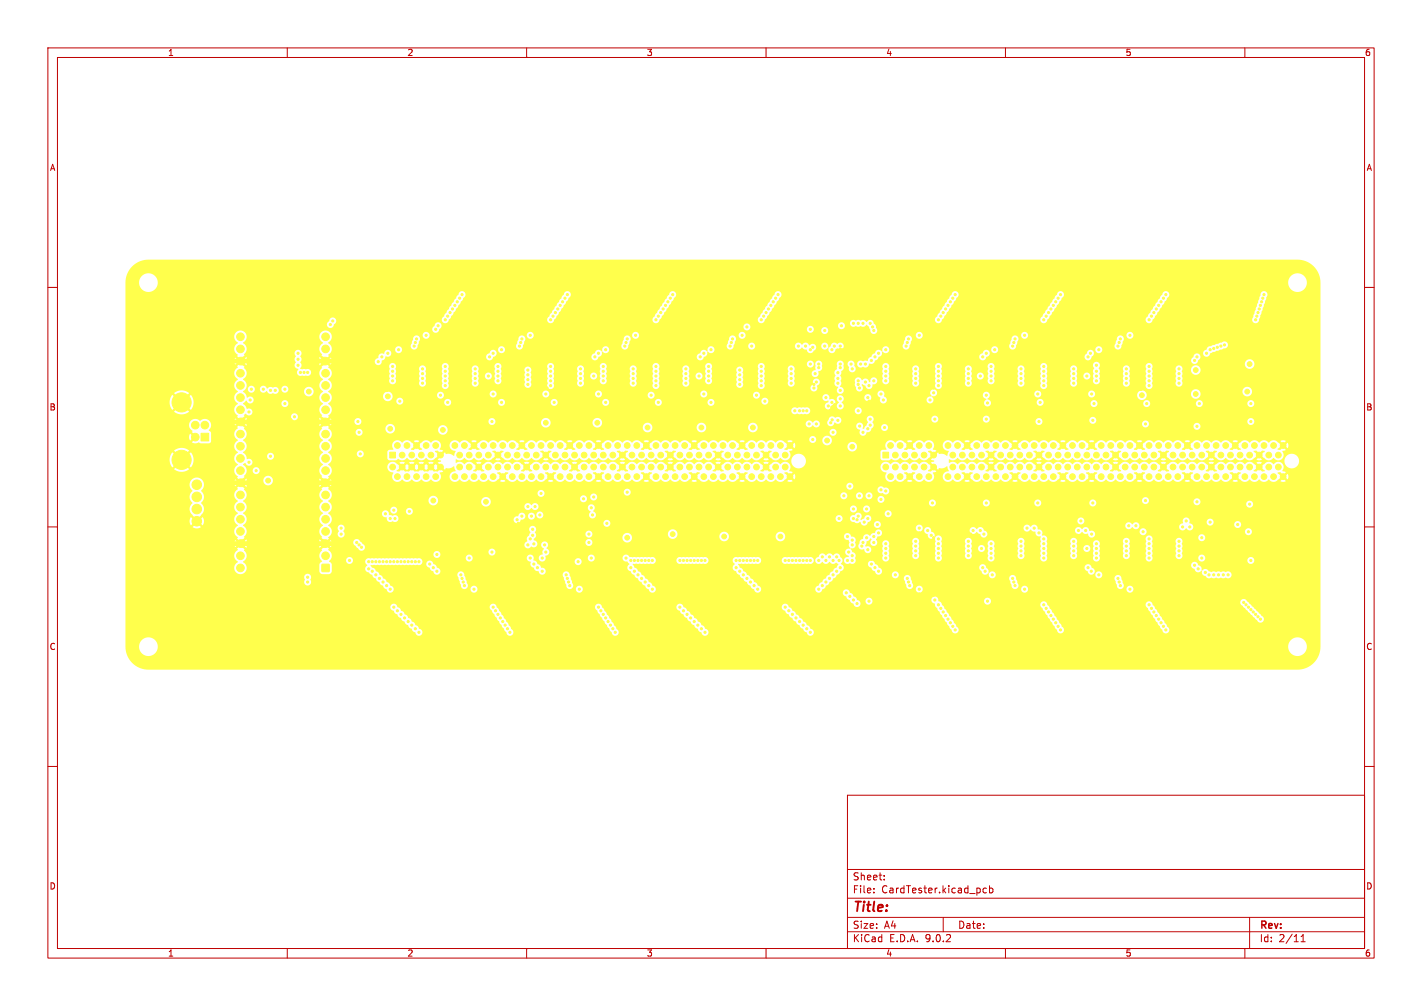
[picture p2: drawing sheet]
<svg xmlns="http://www.w3.org/2000/svg" width="297mm" height="210mm" viewBox="0 0 297 210" stroke-linecap="round" stroke-linejoin="round" font-family="sans-serif">
<defs><g id="words">
<text font-size="2.8" fill="#c00000" x="178" y="190.9">Title:</text>
<g font-size="2.1" fill="#c00000">
<text x="178" y="184">Sheet:</text>
<text x="178" y="186.7">File:</text>
<text x="184.1" y="186.7">CardTester.kicad_pcb</text>
<text x="178" y="196.9">KiCad</text>
<text x="178" y="194.1">Size:</text>
<text x="184.7" y="194.1">A4</text>
<text x="185.7" y="196.9">E.D.A.</text>
<text x="193.3" y="196.9">9.0.2</text>
<text x="200" y="194.1">Date:</text>
<text x="263" y="194.3">Rev:</text>
<text x="263" y="196.9">Id:</text>
<text x="267.1" y="196.9">2/11</text>
</g>
<g font-size="1.8" fill="#c00000">
<text x="35" y="11.9">1</text>
<text x="85" y="11.9">2</text>
<text x="135" y="11.9">3</text>
<text x="185" y="11.9">4</text>
<text x="235" y="11.9">5</text>
<text x="285" y="11.9">6</text>
<text x="10.3" y="35.9">A</text>
<text x="285.4" y="35.9">A</text>
<text x="10.3" y="85.9">B</text>
<text x="285.3" y="85.9">B</text>
<text x="10.3" y="135.9">C</text>
<text x="285.3" y="135.9">C</text>
<text x="10.3" y="185.9">D</text>
<text x="285.3" y="185.9">D</text>
<text x="35" y="199.9">1</text>
<text x="85" y="199.9">2</text>
<text x="135" y="199.9">3</text>
<text x="185" y="199.9">4</text>
<text x="235" y="199.9">5</text>
<text x="285" y="199.9">6</text>
</g>
</g></defs>
<g fill="none" stroke="#c00000" stroke-width=".21">
<path d="M10 10h277v190h-277zM12 12h273v186h-273zM60 10v2M110 10v2M160 10v2M210 10v2M260 10v2M10 60h2M285 60h2M10 110h2M285 110h2M10 160h2"/>
<path d="M177 166h108v32h-108zM285 160h2M60 198v2M110 198v2M160 198v2M177 194.5h108M177 191.5h108M177 187.5h108M177 181.5h108M182.5 186.3v.1M182.5 185.5v.1M184.7 183.6v.1"/>
<path d="M184.7 182.8v.1M197 191.5v3M206 185.5l-.4-.1-.3 .3 .2 .6h.5M206.7 185.5l.4-.1 .3 .3-.2 .6h-.5M206.7 184.9v1.5M210 198v2M260 198v2M261 191.5v6.5M271.7 196.6h.9M271.7 195.5l.5-.4v1.5"/>
</g>
<g fill="#ffff4c" stroke="#ffff4c" stroke-width=".21">
<path d="M184.4 94.4h1.2v1.2h-1.2z"/>
<path d="M81.4 94.4h1.2v1.2h-1.2z"/>
<path d="M67.3 117.8h1.4v1.5h-1.4z"/>
<path d="M67.2 112.8l.8-.1a.8 .8 0 0 1 .8 .7 .8 .8 0 0 1-.7 .9l-.9-.1z"/>
<path d="M67.2 100.1l.8-.1a.8 .8 0 0 1 .8 .7 .8 .8 0 0 1-.7 .9l-.9-.1z"/>
<path d="M67.2 87.4l.8-.1a.8 .8 0 0 1 .8 .7 .8 .8 0 0 1-.7 .9l-.9-.1z"/>
<path d="M67.2 74.7l.8-.1a.8 .8 0 0 1 .8 .7 .8 .8 0 0 1-.7 .9l-.9-.1z"/>
<path d="M49.6 74.9l.5-.3 .9 .1v1.4l-.8 .1a.8 .8 0 0 1-.7-.5 .8 .8 0 0 1 .1-.8z"/>
<path d="M49.6 87.6l.5-.3 .9 .1v1.4l-.8 .1a.8 .8 0 0 1-.7-.5 .8 .8 0 0 1 .1-.8z"/>
<path d="M49.6 100.3l.5-.3 .9 .1v1.4l-.8 .1a.8 .8 0 0 1-.7-.5 .8 .8 0 0 1 .1-.8z"/>
<path d="M49.6 113l.5-.3 .9 .1v1.4l-.8 .1a.8 .8 0 0 1-.7-.5 .8 .8 0 0 1 .1-.8z"/>
<path d="M42 90.5h1.6v1.6h-1.6z"/>
<circle cx="186" cy="93" r=".6"/>
<circle cx="187" cy="95" r=".6"/>
<circle cx="188" cy="93" r=".6"/>
<circle cx="189" cy="95" r=".6"/>
<circle cx="190" cy="93" r=".6"/>
<circle cx="191" cy="95" r=".6"/>
<circle cx="192" cy="93" r=".6"/>
<circle cx="193" cy="95" r=".6"/>
<circle cx="194" cy="93" r=".6"/>
<circle cx="195" cy="95" r=".6"/>
<circle cx="198" cy="93" r=".6"/>
<circle cx="199" cy="95" r=".6"/>
<circle cx="200" cy="93" r=".6"/>
<circle cx="201" cy="95" r=".6"/>
<circle cx="202" cy="93" r=".6"/>
<circle cx="203" cy="95" r=".6"/>
<circle cx="204" cy="93" r=".6"/>
<circle cx="205" cy="95" r=".6"/>
<circle cx="206" cy="93" r=".6"/>
<circle cx="207" cy="95" r=".6"/>
<circle cx="208" cy="93" r=".6"/>
<circle cx="209" cy="95" r=".6"/>
<circle cx="210" cy="93" r=".6"/>
<circle cx="211" cy="95" r=".6"/>
<circle cx="212" cy="93" r=".6"/>
<circle cx="213" cy="95" r=".6"/>
<circle cx="214" cy="93" r=".6"/>
<circle cx="215" cy="95" r=".6"/>
<circle cx="216" cy="93" r=".6"/>
<circle cx="217" cy="95" r=".6"/>
<circle cx="218" cy="93" r=".6"/>
<circle cx="219" cy="95" r=".6"/>
<circle cx="220" cy="93" r=".6"/>
<circle cx="221" cy="95" r=".6"/>
<circle cx="222" cy="93" r=".6"/>
<circle cx="223" cy="95" r=".6"/>
<circle cx="224" cy="93" r=".6"/>
<circle cx="225" cy="95" r=".6"/>
<circle cx="226" cy="93" r=".6"/>
<circle cx="227" cy="95" r=".6"/>
<circle cx="228" cy="93" r=".6"/>
<circle cx="229" cy="95" r=".6"/>
<circle cx="230" cy="93" r=".6"/>
<circle cx="231" cy="95" r=".6"/>
<circle cx="232" cy="93" r=".6"/>
<circle cx="233" cy="95" r=".6"/>
<circle cx="234" cy="93" r=".6"/>
<circle cx="235" cy="95" r=".6"/>
<circle cx="236" cy="93" r=".6"/>
<circle cx="237" cy="95" r=".6"/>
<circle cx="238" cy="93" r=".6"/>
<circle cx="239" cy="95" r=".6"/>
<circle cx="240" cy="93" r=".6"/>
<circle cx="241" cy="95" r=".6"/>
<circle cx="242" cy="93" r=".6"/>
<circle cx="243" cy="95" r=".6"/>
<circle cx="244" cy="93" r=".6"/>
<circle cx="245" cy="95" r=".6"/>
<circle cx="246" cy="93" r=".6"/>
<circle cx="247" cy="95" r=".6"/>
<circle cx="248" cy="93" r=".6"/>
<circle cx="249" cy="95" r=".6"/>
<circle cx="250" cy="93" r=".6"/>
<circle cx="251" cy="95" r=".6"/>
<circle cx="252" cy="93" r=".6"/>
<circle cx="253" cy="95" r=".6"/>
<circle cx="254" cy="93" r=".6"/>
<circle cx="255" cy="95" r=".6"/>
<circle cx="256" cy="93" r=".6"/>
<circle cx="257" cy="95" r=".6"/>
<circle cx="258" cy="93" r=".6"/>
<circle cx="259" cy="95" r=".6"/>
<circle cx="260" cy="93" r=".6"/>
<circle cx="261" cy="95" r=".6"/>
<circle cx="262" cy="93" r=".6"/>
<circle cx="263" cy="95" r=".6"/>
<circle cx="264" cy="93" r=".6"/>
<circle cx="265" cy="95" r=".6"/>
<circle cx="266" cy="93" r=".6"/>
<circle cx="267" cy="95" r=".6"/>
<circle cx="268" cy="93" r=".6"/>
<circle cx="185" cy="97.5" r=".6"/>
<circle cx="186" cy="99.5" r=".6"/>
<circle cx="187" cy="97.5" r=".6"/>
<circle cx="188" cy="99.5" r=".6"/>
<circle cx="189" cy="97.5" r=".6"/>
<circle cx="190" cy="99.5" r=".6"/>
<circle cx="191" cy="97.5" r=".6"/>
<circle cx="192" cy="99.5" r=".6"/>
<circle cx="193" cy="97.5" r=".6"/>
<circle cx="194" cy="99.5" r=".6"/>
<circle cx="195" cy="97.5" r=".6"/>
<circle cx="198" cy="99.5" r=".6"/>
<circle cx="199" cy="97.5" r=".6"/>
<circle cx="200" cy="99.5" r=".6"/>
<circle cx="201" cy="97.5" r=".6"/>
<circle cx="202" cy="99.5" r=".6"/>
<circle cx="203" cy="97.5" r=".6"/>
<circle cx="204" cy="99.5" r=".6"/>
<circle cx="205" cy="97.5" r=".6"/>
<circle cx="206" cy="99.5" r=".6"/>
<circle cx="207" cy="97.5" r=".6"/>
<circle cx="208" cy="99.5" r=".6"/>
<circle cx="209" cy="97.5" r=".6"/>
<circle cx="210" cy="99.5" r=".6"/>
<circle cx="211" cy="97.5" r=".6"/>
<circle cx="212" cy="99.5" r=".6"/>
<circle cx="213" cy="97.5" r=".6"/>
<circle cx="214" cy="99.5" r=".6"/>
<circle cx="215" cy="97.5" r=".6"/>
<circle cx="216" cy="99.5" r=".6"/>
<circle cx="217" cy="97.5" r=".6"/>
<circle cx="218" cy="99.5" r=".6"/>
<circle cx="219" cy="97.5" r=".6"/>
<circle cx="220" cy="99.5" r=".6"/>
<circle cx="221" cy="97.5" r=".6"/>
<circle cx="222" cy="99.5" r=".6"/>
<circle cx="223" cy="97.5" r=".6"/>
<circle cx="224" cy="99.5" r=".6"/>
<circle cx="225" cy="97.5" r=".6"/>
<circle cx="226" cy="99.5" r=".6"/>
<circle cx="227" cy="97.5" r=".6"/>
<circle cx="228" cy="99.5" r=".6"/>
<circle cx="229" cy="97.5" r=".6"/>
<circle cx="230" cy="99.5" r=".6"/>
<circle cx="231" cy="97.5" r=".6"/>
<circle cx="232" cy="99.5" r=".6"/>
<circle cx="233" cy="97.5" r=".6"/>
<circle cx="234" cy="99.5" r=".6"/>
<circle cx="235" cy="97.5" r=".6"/>
<circle cx="236" cy="99.5" r=".6"/>
<circle cx="237" cy="97.5" r=".6"/>
<circle cx="238" cy="99.5" r=".6"/>
<circle cx="239" cy="97.5" r=".6"/>
<circle cx="240" cy="99.5" r=".6"/>
<circle cx="241" cy="97.5" r=".6"/>
<circle cx="242" cy="99.5" r=".6"/>
<circle cx="243" cy="97.5" r=".6"/>
<circle cx="244" cy="99.5" r=".6"/>
<circle cx="245" cy="97.5" r=".6"/>
<circle cx="246" cy="99.5" r=".6"/>
<circle cx="247" cy="97.5" r=".6"/>
<circle cx="248" cy="99.5" r=".6"/>
<circle cx="249" cy="97.5" r=".6"/>
<circle cx="250" cy="99.5" r=".6"/>
<circle cx="251" cy="97.5" r=".6"/>
<circle cx="252" cy="99.5" r=".6"/>
<circle cx="253" cy="97.5" r=".6"/>
<circle cx="254" cy="99.5" r=".6"/>
<circle cx="255" cy="97.5" r=".6"/>
<circle cx="256" cy="99.5" r=".6"/>
<circle cx="257" cy="97.5" r=".6"/>
<circle cx="258" cy="99.5" r=".6"/>
<circle cx="259" cy="97.5" r=".6"/>
<circle cx="260" cy="99.5" r=".6"/>
<circle cx="261" cy="97.5" r=".6"/>
<circle cx="262" cy="99.5" r=".6"/>
<circle cx="263" cy="97.5" r=".6"/>
<circle cx="264" cy="99.5" r=".6"/>
<circle cx="265" cy="97.5" r=".6"/>
<circle cx="266" cy="99.5" r=".6"/>
<circle cx="267" cy="97.5" r=".6"/>
<circle cx="268" cy="99.5" r=".6"/>
<circle cx="83" cy="93" r=".6"/>
<circle cx="84" cy="95" r=".6"/>
<circle cx="85" cy="93" r=".6"/>
<circle cx="86" cy="95" r=".6"/>
<circle cx="87" cy="93" r=".6"/>
<circle cx="88" cy="95" r=".6"/>
<circle cx="89" cy="93" r=".6"/>
<circle cx="90" cy="95" r=".6"/>
<circle cx="91" cy="93" r=".6"/>
<circle cx="92" cy="95" r=".6"/>
<circle cx="95" cy="93" r=".6"/>
<circle cx="96" cy="95" r=".6"/>
<circle cx="97" cy="93" r=".6"/>
<circle cx="98" cy="95" r=".6"/>
<circle cx="99" cy="93" r=".6"/>
<circle cx="100" cy="95" r=".6"/>
<circle cx="101" cy="93" r=".6"/>
<circle cx="102" cy="95" r=".6"/>
<circle cx="103" cy="93" r=".6"/>
<circle cx="104" cy="95" r=".6"/>
<circle cx="105" cy="93" r=".6"/>
<circle cx="106" cy="95" r=".6"/>
<circle cx="107" cy="93" r=".6"/>
<circle cx="108" cy="95" r=".6"/>
<circle cx="109" cy="93" r=".6"/>
<circle cx="110" cy="95" r=".6"/>
<circle cx="111" cy="93" r=".6"/>
<circle cx="112" cy="95" r=".6"/>
<circle cx="113" cy="93" r=".6"/>
<circle cx="114" cy="95" r=".6"/>
<circle cx="115" cy="93" r=".6"/>
<circle cx="116" cy="95" r=".6"/>
<circle cx="117" cy="93" r=".6"/>
<circle cx="118" cy="95" r=".6"/>
<circle cx="119" cy="93" r=".6"/>
<circle cx="120" cy="95" r=".6"/>
<circle cx="121" cy="93" r=".6"/>
<circle cx="122" cy="95" r=".6"/>
<circle cx="123" cy="93" r=".6"/>
<circle cx="124" cy="95" r=".6"/>
<circle cx="125" cy="93" r=".6"/>
<circle cx="126" cy="95" r=".6"/>
<circle cx="127" cy="93" r=".6"/>
<circle cx="128" cy="95" r=".6"/>
<circle cx="129" cy="93" r=".6"/>
<circle cx="130" cy="95" r=".6"/>
<circle cx="131" cy="93" r=".6"/>
<circle cx="132" cy="95" r=".6"/>
<circle cx="133" cy="93" r=".6"/>
<circle cx="134" cy="95" r=".6"/>
<circle cx="135" cy="93" r=".6"/>
<circle cx="136" cy="95" r=".6"/>
<circle cx="137" cy="93" r=".6"/>
<circle cx="138" cy="95" r=".6"/>
<circle cx="139" cy="93" r=".6"/>
<circle cx="140" cy="95" r=".6"/>
<circle cx="141" cy="93" r=".6"/>
<circle cx="142" cy="95" r=".6"/>
<circle cx="143" cy="93" r=".6"/>
<circle cx="144" cy="95" r=".6"/>
<circle cx="145" cy="93" r=".6"/>
<circle cx="146" cy="95" r=".6"/>
<circle cx="147" cy="93" r=".6"/>
<circle cx="148" cy="95" r=".6"/>
<circle cx="149" cy="93" r=".6"/>
<circle cx="150" cy="95" r=".6"/>
<circle cx="151" cy="93" r=".6"/>
<circle cx="152" cy="95" r=".6"/>
<circle cx="153" cy="93" r=".6"/>
<circle cx="154" cy="95" r=".6"/>
<circle cx="155" cy="93" r=".6"/>
<circle cx="156" cy="95" r=".6"/>
<circle cx="157" cy="93" r=".6"/>
<circle cx="158" cy="95" r=".6"/>
<circle cx="159" cy="93" r=".6"/>
<circle cx="160" cy="95" r=".6"/>
<circle cx="161" cy="93" r=".6"/>
<circle cx="162" cy="95" r=".6"/>
<circle cx="163" cy="93" r=".6"/>
<circle cx="164" cy="95" r=".6"/>
<circle cx="165" cy="93" r=".6"/>
<circle cx="82" cy="97.5" r=".6"/>
<circle cx="83" cy="99.5" r=".6"/>
<circle cx="84" cy="97.5" r=".6"/>
<circle cx="85" cy="99.5" r=".6"/>
<circle cx="86" cy="97.5" r=".6"/>
<circle cx="87" cy="99.5" r=".6"/>
<circle cx="88" cy="97.5" r=".6"/>
<circle cx="89" cy="99.5" r=".6"/>
<circle cx="90" cy="97.5" r=".6"/>
<circle cx="91" cy="99.5" r=".6"/>
<circle cx="92" cy="97.5" r=".6"/>
<circle cx="95" cy="99.5" r=".6"/>
<circle cx="96" cy="97.5" r=".6"/>
<circle cx="97" cy="99.5" r=".6"/>
<circle cx="98" cy="97.5" r=".6"/>
<circle cx="99" cy="99.5" r=".6"/>
<circle cx="100" cy="97.5" r=".6"/>
<circle cx="101" cy="99.5" r=".6"/>
<circle cx="102" cy="97.5" r=".6"/>
<circle cx="103" cy="99.5" r=".6"/>
<circle cx="104" cy="97.5" r=".6"/>
<circle cx="105" cy="99.5" r=".6"/>
<circle cx="106" cy="97.5" r=".6"/>
<circle cx="107" cy="99.5" r=".6"/>
<circle cx="108" cy="97.5" r=".6"/>
<circle cx="109" cy="99.5" r=".6"/>
<circle cx="110" cy="97.5" r=".6"/>
<circle cx="111" cy="99.5" r=".6"/>
<circle cx="112" cy="97.5" r=".6"/>
<circle cx="113" cy="99.5" r=".6"/>
<circle cx="114" cy="97.5" r=".6"/>
<circle cx="115" cy="99.5" r=".6"/>
<circle cx="116" cy="97.5" r=".6"/>
<circle cx="117" cy="99.5" r=".6"/>
<circle cx="118" cy="97.5" r=".6"/>
<circle cx="119" cy="99.5" r=".6"/>
<circle cx="120" cy="97.5" r=".6"/>
<circle cx="121" cy="99.5" r=".6"/>
<circle cx="122" cy="97.5" r=".6"/>
<circle cx="123" cy="99.5" r=".6"/>
<circle cx="124" cy="97.5" r=".6"/>
<circle cx="125" cy="99.5" r=".6"/>
<circle cx="126" cy="97.5" r=".6"/>
<circle cx="127" cy="99.5" r=".6"/>
<circle cx="128" cy="97.5" r=".6"/>
<circle cx="129" cy="99.5" r=".6"/>
<circle cx="130" cy="97.5" r=".6"/>
<circle cx="131" cy="99.5" r=".6"/>
<circle cx="132" cy="97.5" r=".6"/>
<circle cx="133" cy="99.5" r=".6"/>
<circle cx="134" cy="97.5" r=".6"/>
<circle cx="135" cy="99.5" r=".6"/>
<circle cx="136" cy="97.5" r=".6"/>
<circle cx="137" cy="99.5" r=".6"/>
<circle cx="138" cy="97.5" r=".6"/>
<circle cx="139" cy="99.5" r=".6"/>
<circle cx="140" cy="97.5" r=".6"/>
<circle cx="141" cy="99.5" r=".6"/>
<circle cx="142" cy="97.5" r=".6"/>
<circle cx="143" cy="99.5" r=".6"/>
<circle cx="144" cy="97.5" r=".6"/>
<circle cx="145" cy="99.5" r=".6"/>
<circle cx="146" cy="97.5" r=".6"/>
<circle cx="147" cy="99.5" r=".6"/>
<circle cx="148" cy="97.5" r=".6"/>
<circle cx="149" cy="99.5" r=".6"/>
<circle cx="150" cy="97.5" r=".6"/>
<circle cx="151" cy="99.5" r=".6"/>
<circle cx="152" cy="97.5" r=".6"/>
<circle cx="153" cy="99.5" r=".6"/>
<circle cx="154" cy="97.5" r=".6"/>
<circle cx="155" cy="99.5" r=".6"/>
<circle cx="156" cy="97.5" r=".6"/>
<circle cx="157" cy="99.5" r=".6"/>
<circle cx="158" cy="97.5" r=".6"/>
<circle cx="159" cy="99.5" r=".6"/>
<circle cx="160" cy="97.5" r=".6"/>
<circle cx="161" cy="99.5" r=".6"/>
<circle cx="162" cy="97.5" r=".6"/>
<circle cx="163" cy="99.5" r=".6"/>
<circle cx="164" cy="97.5" r=".6"/>
<circle cx="165" cy="99.5" r=".6"/>
<circle cx="68" cy="116" r=".8"/>
<circle cx="68" cy="110.9" r=".8"/>
<circle cx="68" cy="108.4" r=".8"/>
<circle cx="68" cy="105.9" r=".8"/>
<circle cx="68" cy="103.3" r=".8"/>
<circle cx="68" cy="98.2" r=".8"/>
<circle cx="68" cy="95.7" r=".8"/>
<circle cx="68" cy="93.2" r=".8"/>
<circle cx="68" cy="90.6" r=".8"/>
<circle cx="68" cy="85.5" r=".8"/>
<circle cx="68" cy="83" r=".8"/>
<circle cx="68" cy="80.5" r=".8"/>
<circle cx="68" cy="77.9" r=".8"/>
<circle cx="68" cy="72.8" r=".8"/>
<circle cx="68" cy="70.3" r=".8"/>
<circle cx="50.2" cy="70.3" r=".8"/>
<circle cx="50.2" cy="72.8" r=".8"/>
<circle cx="50.2" cy="77.9" r=".8"/>
<circle cx="50.2" cy="80.5" r=".8"/>
<circle cx="50.2" cy="83" r=".8"/>
<circle cx="50.2" cy="85.5" r=".8"/>
<circle cx="50.2" cy="90.6" r=".8"/>
<circle cx="50.2" cy="93.2" r=".8"/>
<circle cx="50.2" cy="95.7" r=".8"/>
<circle cx="50.2" cy="98.2" r=".8"/>
<circle cx="50.2" cy="103.3" r=".8"/>
<circle cx="50.2" cy="105.9" r=".8"/>
<circle cx="50.2" cy="108.4" r=".8"/>
<circle cx="50.2" cy="110.9" r=".8"/>
<circle cx="50.2" cy="116" r=".8"/>
<circle cx="50.2" cy="118.6" r=".8"/>
<circle cx="41.1" cy="108.8" r="1"/>
<circle cx="41.1" cy="106.3" r="1"/>
<circle cx="41.1" cy="103.7" r="1"/>
<circle cx="41.1" cy="101.2" r="1"/>
<circle cx="42.8" cy="88.7" r=".8"/>
<circle cx="40.8" cy="88.7" r=".8"/>
<circle cx="40.8" cy="91.2" r=".8"/>
<circle cx="37.9" cy="96" r="2"/>
<circle cx="37.9" cy="84" r="2"/>
<circle cx="170" cy="80.2" r=".22"/>
<circle cx="111.5" cy="89.2" r=".5"/>
<circle cx="202.8" cy="68" r=".5"/>
<circle cx="100.2" cy="68.5" r=".23"/>
<circle cx="109" cy="116.2" r=".23"/>
<circle cx="114.2" cy="81" r=".22"/>
<circle cx="175.5" cy="73" r=".22"/>
<circle cx="77.2" cy="70.3" r=".5"/>
<circle cx="89.5" cy="68.8" r=".5"/>
<circle cx="122" cy="68.5" r=".23"/>
<circle cx="100" cy="83.2" r=".23"/>
<circle cx="216.7" cy="112.5" r=".22"/>
<circle cx="251" cy="109" r=".23"/>
<circle cx="224.8" cy="89" r=".22"/>
<circle cx="206.3" cy="112.2" r=".23"/>
<circle cx="119.3" cy="108.3" r=".5"/>
<circle cx="224.8" cy="105.2" r=".22"/>
<circle cx="202.7" cy="111.5" r=".22"/>
<circle cx="144.7" cy="108.5" r=".5"/>
<circle cx="235.5" cy="67.8" r=".5"/>
<circle cx="269" cy="88" r=".5"/>
<circle cx="249.7" cy="68" r=".5"/>
<circle cx="268.7" cy="68.2" r=".5"/>
<circle cx="192" cy="124" r=".22"/>
<circle cx="224.2" cy="125.2" r=".23"/>
<circle cx="165.3" cy="89.8" r=".5"/>
<circle cx="258" cy="105.3" r=".23"/>
<circle cx="260.8" cy="83.2" r=".22"/>
<circle cx="214" cy="111.5" r=".22"/>
<circle cx="133" cy="89.2" r=".5"/>
<circle cx="154.7" cy="68.5" r=".23"/>
<circle cx="165.9" cy="81.7" r=".5"/>
<circle cx="101.3" cy="109.5" r=".5"/>
<circle cx="186" cy="83.5" r=".22"/>
<circle cx="213" cy="83.8" r=".22"/>
<circle cx="261.3" cy="103.5" r=".22"/>
<circle cx="257" cy="83.5" r=".22"/>
<circle cx="247.5" cy="88" r=".5"/>
<circle cx="108.2" cy="109.2" r=".23"/>
<circle cx="149.5" cy="106.3" r=".5"/>
<circle cx="182.7" cy="114.8" r=".22"/>
<circle cx="235.8" cy="88.5" r=".22"/>
<circle cx="260.5" cy="68.2" r=".5"/>
<circle cx="217" cy="81.2" r=".22"/>
<circle cx="191.7" cy="68.2" r=".5"/>
<circle cx="133.5" cy="133" r=".5"/>
<circle cx="171" cy="98.3" r=".5"/>
<circle cx="155.1" cy="83" r=".23"/>
<circle cx="59.8" cy="91.5" r=".5"/>
<circle cx="144" cy="89" r=".5"/>
<circle cx="143.8" cy="68.5" r=".23"/>
<circle cx="80.8" cy="81.2" r=".5"/>
<circle cx="60.5" cy="87.8" r=".5"/>
<circle cx="262" cy="122.2" r=".22"/>
<circle cx="239" cy="103.2" r=".23"/>
<circle cx="216.7" cy="68" r=".5"/>
<circle cx="114.7" cy="133.3" r=".5"/>
<circle cx="192" cy="111.2" r=".22"/>
<circle cx="203.2" cy="104.8" r=".22"/>
<circle cx="213.8" cy="68" r=".5"/>
<circle cx="127.8" cy="108.3" r=".5"/>
<circle cx="135.8" cy="68.5" r=".23"/>
<circle cx="53.7" cy="96.5" r=".23"/>
<circle cx="158" cy="81" r=".22"/>
<circle cx="110.7" cy="83" r=".22"/>
<circle cx="257" cy="125.2" r=".22"/>
<circle cx="206" cy="68.2" r=".5"/>
<circle cx="125.2" cy="80.8" r=".22"/>
<circle cx="213.7" cy="124.5" r=".22"/>
<circle cx="133.7" cy="108.5" r=".5"/>
<circle cx="184.2" cy="67.8" r=".5"/>
<circle cx="263" cy="109.2" r=".22"/>
<circle cx="173.7" cy="85" r=".22"/>
<circle cx="99" cy="109.5" r=".5"/>
<circle cx="113.5" cy="68.5" r=".22"/>
<circle cx="90.8" cy="134.5" r=".5"/>
<circle cx="201.8" cy="83.5" r=".22"/>
<circle cx="180.7" cy="99" r=".23"/>
<circle cx="195" cy="124.2" r=".22"/>
<circle cx="62.5" cy="88" r=".5"/>
<circle cx="89.2" cy="88.5" r=".5"/>
<circle cx="196.7" cy="83.5" r=".23"/>
<circle cx="202.5" cy="125" r=".23"/>
<circle cx="235.8" cy="111.2" r=".22"/>
<circle cx="103" cy="68.5" r=".23"/>
<circle cx="257.8" cy="67.8" r=".5"/>
<circle cx="246.8" cy="124.2" r=".22"/>
<circle cx="267.3" cy="84.2" r=".5"/>
<circle cx="228.2" cy="81" r=".22"/>
<circle cx="250.5" cy="80.2" r=".5"/>
<circle cx="224.5" cy="67.8" r=".5"/>
<circle cx="176" cy="109" r=".22"/>
<circle cx="179.2" cy="87" r=".22"/>
<circle cx="246" cy="83.5" r=".23"/>
<circle cx="144" cy="83" r=".22"/>
<circle cx="154.7" cy="89.2" r=".5"/>
<circle cx="170" cy="103.5" r=".22"/>
<circle cx="195.2" cy="102.8" r=".22"/>
<circle cx="206.3" cy="124.2" r=".23"/>
<circle cx="136" cy="81" r=".22"/>
<circle cx="261.7" cy="80.2" r=".5"/>
<circle cx="191" cy="83.5" r=".22"/>
<circle cx="124.8" cy="68.5" r=".23"/>
<circle cx="89" cy="83" r=".22"/>
<circle cx="62" cy="91.5" r=".5"/>
<circle cx="234.8" cy="83.5" r=".22"/>
<circle cx="184.5" cy="80.8" r=".22"/>
<circle cx="192" cy="87.7" r=".22"/>
<circle cx="183" cy="93.7" r=".22"/>
<circle cx="179.2" cy="98.2" r=".22"/>
<circle cx="225" cy="111.8" r=".22"/>
<circle cx="206.2" cy="81" r=".22"/>
<circle cx="195" cy="112.2" r=".22"/>
<circle cx="122.3" cy="89.2" r=".5"/>
<circle cx="177.5" cy="103.5" r=".23"/>
<circle cx="217.2" cy="124.2" r=".23"/>
<circle cx="206.5" cy="103" r=".23"/>
<circle cx="235.7" cy="124.5" r=".22"/>
<circle cx="109.8" cy="103" r=".22"/>
<circle cx="195" cy="68.5" r=".5"/>
<circle cx="102.7" cy="80.8" r=".22"/>
<circle cx="258.2" cy="88" r=".5"/>
<circle cx="138.7" cy="105.3" r=".5"/>
<circle cx="122" cy="83" r=".22"/>
<circle cx="246.7" cy="111.5" r=".22"/>
<circle cx="217" cy="103.2" r=".22"/>
<circle cx="249.2" cy="115.8" r=".22"/>
<circle cx="154.7" cy="108.7" r=".5"/>
<circle cx="158" cy="68.5" r=".23"/>
<circle cx="228.2" cy="103" r=".23"/>
<circle cx="133" cy="68.5" r=".23"/>
<circle cx="168" cy="108" r=".5"/>
<circle cx="224" cy="83.5" r=".23"/>
<circle cx="120.3" cy="115" r=".5"/>
<circle cx="114.5" cy="108.3" r=".5"/>
<circle cx="214" cy="87.2" r=".22"/>
<circle cx="246.5" cy="67.5" r=".5"/>
<circle cx="238.7" cy="68" r=".5"/>
<circle cx="92" cy="81" r=".22"/>
<circle cx="256.2" cy="109.3" r=".23"/>
<circle cx="182" cy="116.7" r=".22"/>
<circle cx="176" cy="98" r=".5"/>
<circle cx="249.8" cy="124" r=".23"/>
<circle cx="213.8" cy="105" r=".22"/>
<circle cx="85.5" cy="104.5" r=".5"/>
<circle cx="268.5" cy="103.5" r=".23"/>
<circle cx="80" cy="79.5" r=".22"/>
<circle cx="235.8" cy="104.2" r=".22"/>
<circle cx="267.2" cy="109" r=".22"/>
<circle cx="147" cy="80.8" r=".22"/>
<circle cx="184.3" cy="124" r=".23"/>
<circle cx="246.7" cy="104.8" r=".22"/>
<circle cx="195" cy="81" r=".22"/>
<circle cx="228" cy="124" r=".23"/>
<circle cx="203" cy="87.5" r=".22"/>
<circle cx="238.3" cy="81" r=".5"/>
<circle cx="179.2" cy="77.5" r=".22"/>
<circle cx="100.5" cy="88.8" r=".5"/>
<circle cx="160" cy="106.3" r=".5"/>
<circle cx="111.5" cy="68.5" r=".22"/>
<circle cx="146.5" cy="68.5" r=".22"/>
<circle cx="191.7" cy="104.8" r=".22"/>
<circle cx="90.5" cy="110" r=".5"/>
<circle cx="228" cy="67.8" r=".5"/>
<circle cx="238.8" cy="112.2" r=".22"/>
<circle cx="120.2" cy="101.5" r=".23"/>
<circle cx="227.7" cy="112.7" r=".22"/>
<circle cx="133" cy="83" r=".22"/>
<circle cx="239.2" cy="124.2" r=".23"/>
<circle cx="165.5" cy="68.3" r=".23"/>
<circle cx="183" cy="103.5" r=".22"/>
<circle cx="181.5" cy="83.8" r=".22"/>
<circle cx="268" cy="125.5" r=".23"/>
<circle cx="248.2" cy="101.5" r=".23"/>
<circle cx="75" cy="90.2" r=".22"/>
<circle cx="53.5" cy="98.2" r=".23"/>
<circle cx="229" cy="116.5" r=".22"/>
<circle cx="114" cy="82.3" r=".23"/>
<circle cx="136" cy="82.5" r=".23"/>
<circle cx="240" cy="116.5" r=".22"/>
<circle cx="217" cy="88" r=".22"/>
<circle cx="185" cy="76.5" r=".22"/>
<circle cx="135.3" cy="89.2" r=".5"/>
<circle cx="181.2" cy="83" r=".22"/>
<circle cx="185" cy="102.5" r=".22"/>
<circle cx="196" cy="116.5" r=".22"/>
<circle cx="114" cy="115.2" r=".23"/>
<circle cx="205.5" cy="111.5" r=".22"/>
<circle cx="115" cy="76.5" r=".23"/>
<circle cx="207" cy="76.5" r=".22"/>
<circle cx="102.8" cy="115.2" r=".22"/>
<circle cx="113" cy="103" r=".23"/>
<circle cx="239.2" cy="88.5" r=".23"/>
<circle cx="216.8" cy="105" r=".22"/>
<circle cx="177" cy="112" r=".22"/>
<circle cx="238.8" cy="111" r=".22"/>
<circle cx="82" cy="76.5" r=".22"/>
<circle cx="251" cy="112.2" r=".23"/>
<circle cx="240" cy="76.5" r=".23"/>
<circle cx="206.2" cy="125.5" r=".22"/>
<circle cx="228" cy="111.5" r=".22"/>
<circle cx="261.3" cy="117" r=".22"/>
<circle cx="56" cy="100.3" r=".5"/>
<circle cx="103" cy="82.3" r=".23"/>
<circle cx="239.2" cy="104.5" r=".23"/>
<circle cx="131" cy="112.3" r=".5"/>
<circle cx="260.5" cy="81.8" r=".5"/>
<circle cx="92" cy="82.5" r=".23"/>
<circle cx="195.3" cy="125.2" r=".23"/>
<circle cx="81.5" cy="89.5" r=".5"/>
<circle cx="194.7" cy="105" r=".23"/>
<circle cx="126.8" cy="109.2" r=".23"/>
<circle cx="184.7" cy="89.2" r=".23"/>
<circle cx="194.5" cy="111.8" r=".22"/>
<circle cx="157.2" cy="89.2" r=".5"/>
<circle cx="260.8" cy="111" r=".22"/>
<circle cx="104" cy="76.5" r=".23"/>
<circle cx="123.5" cy="116.5" r=".22"/>
<circle cx="195" cy="82" r=".22"/>
<circle cx="163" cy="112" r=".5"/>
<circle cx="196" cy="76.5" r=".22"/>
<circle cx="184" cy="82.2" r=".22"/>
<circle cx="146.5" cy="89.2" r=".5"/>
<circle cx="124" cy="103.8" r=".22"/>
<circle cx="170" cy="81" r=".22"/>
<circle cx="158" cy="82.5" r=".23"/>
<circle cx="228" cy="82.3" r=".23"/>
<circle cx="181.2" cy="114.7" r=".22"/>
<circle cx="137" cy="76.5" r=".23"/>
<circle cx="249.7" cy="77.2" r=".5"/>
<circle cx="61.5" cy="87" r=".22"/>
<circle cx="126" cy="76.5" r=".23"/>
<circle cx="238.5" cy="82.5" r=".5"/>
<circle cx="172.8" cy="92" r=".5"/>
<circle cx="250" cy="104.8" r=".22"/>
<circle cx="114" cy="88.2" r=".5"/>
<circle cx="228.2" cy="87.8" r=".22"/>
<circle cx="218" cy="116.5" r=".22"/>
<circle cx="181.5" cy="125.5" r=".22"/>
<circle cx="92.5" cy="89.8" r=".5"/>
<circle cx="93" cy="76.5" r=".23"/>
<circle cx="64.5" cy="81.8" r=".5"/>
<circle cx="125" cy="82.3" r=".23"/>
<circle cx="195.3" cy="87.5" r=".23"/>
<circle cx="112.7" cy="107.5" r=".22"/>
<circle cx="206" cy="105" r=".22"/>
<circle cx="102.7" cy="88" r=".22"/>
<circle cx="228.2" cy="105" r=".23"/>
<circle cx="207" cy="116.5" r=".22"/>
<circle cx="172.2" cy="69" r=".22"/>
<circle cx="185" cy="116.5" r=".22"/>
<circle cx="249.7" cy="82.2" r=".5"/>
<circle cx="140.5" cy="111.5" r=".5"/>
<circle cx="217" cy="111.2" r=".22"/>
<circle cx="218" cy="76.5" r=".23"/>
<circle cx="151.2" cy="112" r=".5"/>
<circle cx="261.3" cy="88" r=".22"/>
<circle cx="124.7" cy="88.2" r=".5"/>
<circle cx="147" cy="82.3" r=".23"/>
<circle cx="250" cy="89" r=".22"/>
<circle cx="101.5" cy="104.7" r=".5"/>
<circle cx="148" cy="76.5" r=".23"/>
<circle cx="178" cy="93.2" r=".5"/>
<circle cx="206" cy="87.5" r=".22"/>
<circle cx="91.2" cy="115.8" r=".22"/>
<circle cx="229" cy="76.3" r=".23"/>
<circle cx="251" cy="116.5" r=".22"/>
<circle cx="216.8" cy="82.2" r=".22"/>
<circle cx="159" cy="76.5" r=".23"/>
<circle cx="81" cy="82.8" r=".5"/>
<circle cx="261" cy="105.3" r=".23"/>
<circle cx="90.5" cy="104.5" r=".5"/>
<circle cx="261" cy="76" r=".5"/>
<circle cx="206" cy="82.5" r=".22"/>
<circle cx="52" cy="96.5" r=".22"/>
<circle cx="75.2" cy="94.8" r=".22"/>
<circle cx="164.7" cy="117" r=".23"/>
<circle cx="142.8" cy="117" r=".23"/>
<circle cx="240.5" cy="66" r=".22"/>
<circle cx="196" cy="113.5" r=".22"/>
<circle cx="83" cy="127.5" r=".22"/>
<circle cx="93.5" cy="66" r=".22"/>
<circle cx="196" cy="79.5" r=".22"/>
<circle cx="115" cy="79.5" r=".23"/>
<circle cx="137" cy="79.5" r=".23"/>
<circle cx="103.5" cy="127.5" r=".22"/>
<circle cx="137.5" cy="66" r=".22"/>
<circle cx="142.7" cy="127.5" r=".22"/>
<circle cx="262.5" cy="66" r=".22"/>
<circle cx="93" cy="79.5" r=".23"/>
<circle cx="218" cy="79.5" r=".23"/>
<circle cx="83" cy="117.2" r=".22"/>
<circle cx="159.5" cy="66" r=".22"/>
<circle cx="159" cy="79.5" r=".23"/>
<circle cx="196.5" cy="127" r=".23"/>
<circle cx="218" cy="113.5" r=".22"/>
<circle cx="164.7" cy="127.5" r=".22"/>
<circle cx="218.5" cy="66" r=".22"/>
<circle cx="240.5" cy="127" r=".22"/>
<circle cx="115.5" cy="66" r=".22"/>
<circle cx="125.5" cy="127.5" r=".22"/>
<circle cx="260.3" cy="126.3" r=".23"/>
<circle cx="196.5" cy="66" r=".22"/>
<circle cx="240" cy="79.5" r=".23"/>
<circle cx="240" cy="113.5" r=".22"/>
<circle cx="218.5" cy="127" r=".23"/>
<circle cx="251.7" cy="119.5" r=".22"/>
<circle cx="154.5" cy="117" r=".23"/>
<circle cx="91.2" cy="119.2" r=".23"/>
<circle cx="183.5" cy="119.2" r=".23"/>
<circle cx="132.5" cy="117" r=".22"/>
<circle cx="82" cy="78.5" r=".22"/>
<circle cx="252" cy="73.8" r=".22"/>
<circle cx="174.7" cy="119.2" r=".23"/>
<circle cx="154.5" cy="119.2" r=".23"/>
<circle cx="207" cy="78.5" r=".22"/>
<circle cx="126" cy="78.5" r=".23"/>
<circle cx="77.8" cy="119.2" r=".22"/>
<circle cx="205.8" cy="119.2" r=".22"/>
<circle cx="103" cy="73.8" r=".22"/>
<circle cx="147" cy="73.8" r=".22"/>
<circle cx="185" cy="78.5" r=".22"/>
<circle cx="113.2" cy="119.2" r=".23"/>
<circle cx="185" cy="114.5" r=".22"/>
<circle cx="229" cy="78.5" r=".23"/>
<circle cx="229" cy="114.5" r=".22"/>
<circle cx="183.5" cy="73.8" r=".22"/>
<circle cx="207" cy="114.5" r=".22"/>
<circle cx="104" cy="78.5" r=".23"/>
<circle cx="132.5" cy="119.2" r=".22"/>
<circle cx="206" cy="73.8" r=".22"/>
<circle cx="148" cy="78.5" r=".23"/>
<circle cx="125" cy="73.8" r=".22"/>
<circle cx="77.8" cy="117.2" r=".22"/>
<circle cx="81" cy="73.8" r=".22"/>
<circle cx="227.9" cy="119.2" r=".22"/>
<circle cx="174.7" cy="116.2" r=".23"/>
<circle cx="227.7" cy="73.8" r=".22"/>
<circle cx="263.3" cy="129.3" r=".23"/>
<circle cx="224.2" cy="80" r=".22"/>
<circle cx="147.3" cy="117" r=".22"/>
<circle cx="199.5" cy="131.5" r=".22"/>
<circle cx="221.5" cy="61.5" r=".23"/>
<circle cx="140.5" cy="61.5" r=".22"/>
<circle cx="202.3" cy="113" r=".23"/>
<circle cx="147.3" cy="132" r=".22"/>
<circle cx="243.5" cy="61.5" r=".22"/>
<circle cx="246.2" cy="113" r=".23"/>
<circle cx="162.5" cy="61.5" r=".23"/>
<circle cx="87.5" cy="132" r=".23"/>
<circle cx="143.3" cy="80" r=".22"/>
<circle cx="221.5" cy="131.5" r=".22"/>
<circle cx="96.5" cy="61.5" r=".23"/>
<circle cx="118.5" cy="61.5" r=".22"/>
<circle cx="202.2" cy="80" r=".22"/>
<circle cx="243.5" cy="131.5" r=".22"/>
<circle cx="169.3" cy="117" r=".22"/>
<circle cx="224.2" cy="113" r=".23"/>
<circle cx="106.5" cy="132" r=".22"/>
<circle cx="246.2" cy="80" r=".22"/>
<circle cx="169.3" cy="132" r=".22"/>
<circle cx="128.5" cy="132" r=".22"/>
<circle cx="121.2" cy="80" r=".22"/>
<circle cx="99.2" cy="80" r=".22"/>
<circle cx="87.5" cy="117.2" r=".23"/>
<circle cx="264" cy="61.5" r=".23"/>
<circle cx="165.2" cy="80" r=".22"/>
<circle cx="199.5" cy="61.5" r=".23"/>
<circle cx="52" cy="86" r=".22"/>
<circle cx="57.5" cy="81.5" r=".23"/>
<circle cx="127" cy="129.8" r=".23"/>
<circle cx="105" cy="129.8" r=".23"/>
<circle cx="167" cy="117" r=".23"/>
<circle cx="198" cy="129.2" r=".22"/>
<circle cx="224.2" cy="77" r=".22"/>
<circle cx="95" cy="63.7" r=".23"/>
<circle cx="198" cy="63.7" r=".22"/>
<circle cx="261.8" cy="127.7" r=".22"/>
<circle cx="220" cy="63.7" r=".23"/>
<circle cx="246.2" cy="77" r=".22"/>
<circle cx="202.3" cy="116" r=".23"/>
<circle cx="143.3" cy="77" r=".22"/>
<circle cx="139" cy="63.7" r=".23"/>
<circle cx="145" cy="129.8" r=".23"/>
<circle cx="121.2" cy="77" r=".22"/>
<circle cx="117" cy="63.7" r=".23"/>
<circle cx="85.2" cy="117.2" r=".23"/>
<circle cx="165.2" cy="77" r=".22"/>
<circle cx="99.2" cy="77" r=".22"/>
<circle cx="167" cy="129.8" r=".23"/>
<circle cx="85.2" cy="129.8" r=".23"/>
<circle cx="242" cy="63.7" r=".23"/>
<circle cx="224.2" cy="116" r=".23"/>
<circle cx="263.2" cy="63.8" r=".23"/>
<circle cx="246.2" cy="116" r=".23"/>
<circle cx="161" cy="63.7" r=".23"/>
<circle cx="145" cy="117" r=".23"/>
<circle cx="242" cy="129.2" r=".23"/>
<circle cx="220" cy="129.2" r=".23"/>
<circle cx="202.2" cy="77" r=".22"/>
<circle cx="191.3" cy="114" r=".23"/>
<circle cx="97" cy="122.2" r=".23"/>
<circle cx="234" cy="70.7" r=".23"/>
<circle cx="212" cy="70.7" r=".22"/>
<circle cx="135.5" cy="117" r=".22"/>
<circle cx="212" cy="122.2" r=".22"/>
<circle cx="255" cy="72.3" r=".23"/>
<circle cx="154.5" cy="79.3" r=".23"/>
<circle cx="235.2" cy="114" r=".23"/>
<circle cx="132.2" cy="79" r=".22"/>
<circle cx="213.2" cy="114" r=".23"/>
<circle cx="171.7" cy="116.2" r=".23"/>
<circle cx="190" cy="122.2" r=".22"/>
<circle cx="171.7" cy="122.2" r=".23"/>
<circle cx="234" cy="122.2" r=".23"/>
<circle cx="255.5" cy="120" r=".22"/>
<circle cx="131" cy="70.7" r=".23"/>
<circle cx="80.8" cy="117.2" r=".22"/>
<circle cx="88.2" cy="79" r=".22"/>
<circle cx="153" cy="70.7" r=".23"/>
<circle cx="87" cy="70.7" r=".22"/>
<circle cx="157.5" cy="117" r=".23"/>
<circle cx="191.2" cy="79" r=".22"/>
<circle cx="110.2" cy="79.3" r=".23"/>
<circle cx="189.7" cy="70.7" r=".23"/>
<circle cx="119" cy="122.2" r=".23"/>
<circle cx="157.5" cy="122.2" r=".23"/>
<circle cx="80.8" cy="122.2" r=".22"/>
<circle cx="109" cy="70.7" r=".23"/>
<circle cx="235.2" cy="79" r=".22"/>
<circle cx="213.2" cy="79" r=".22"/>
<circle cx="135.5" cy="122.2" r=".22"/>
<circle cx="154.5" cy="80.3" r=".23"/>
<circle cx="158.3" cy="117" r=".22"/>
<circle cx="236" cy="123" r=".23"/>
<circle cx="213.2" cy="80" r=".22"/>
<circle cx="214" cy="70" r=".22"/>
<circle cx="110.2" cy="80.3" r=".23"/>
<circle cx="192" cy="70" r=".22"/>
<circle cx="171" cy="117" r=".22"/>
<circle cx="235.2" cy="113" r=".23"/>
<circle cx="132.7" cy="70" r=".22"/>
<circle cx="110.7" cy="70" r=".22"/>
<circle cx="236" cy="70" r=".22"/>
<circle cx="81.5" cy="123" r=".23"/>
<circle cx="214" cy="123" r=".22"/>
<circle cx="99" cy="123" r=".23"/>
<circle cx="89" cy="70" r=".22"/>
<circle cx="191.3" cy="113" r=".23"/>
<circle cx="88.2" cy="80" r=".22"/>
<circle cx="132.2" cy="80" r=".22"/>
<circle cx="256.5" cy="120" r=".22"/>
<circle cx="213.2" cy="113" r=".23"/>
<circle cx="255.7" cy="72" r=".23"/>
<circle cx="81.5" cy="117.2" r=".23"/>
<circle cx="171" cy="123" r=".22"/>
<circle cx="191.2" cy="80" r=".22"/>
<circle cx="136.2" cy="117" r=".23"/>
<circle cx="235.2" cy="80" r=".22"/>
<circle cx="136.2" cy="123" r=".23"/>
<circle cx="121" cy="123" r=".23"/>
<circle cx="158.3" cy="123" r=".22"/>
<circle cx="192" cy="123" r=".22"/>
<circle cx="155" cy="70" r=".22"/>
<circle cx="123" cy="113.2" r=".23"/>
<circle cx="156" cy="68.3" r=".23"/>
<circle cx="175" cy="87.7" r=".22"/>
<circle cx="157" cy="72.3" r=".23"/>
<circle cx="178" cy="112.7" r=".22"/>
<circle cx="69.5" cy="67" r=".22"/>
<circle cx="172.5" cy="83" r=".22"/>
<circle cx="170.5" cy="88.5" r=".23"/>
<circle cx="169" cy="88.5" r=".22"/>
<circle cx="175.5" cy="81.5" r=".23"/>
<circle cx="173.8" cy="87.6" r=".22"/>
<circle cx="91.5" cy="68" r=".22"/>
<circle cx="173" cy="84.7" r=".22"/>
<circle cx="175.5" cy="83.3" r=".23"/>
<circle cx="181" cy="112.2" r=".22"/>
<circle cx="64.2" cy="121.5" r=".22"/>
<circle cx="123.5" cy="106" r=".22"/>
<circle cx="123" cy="111.5" r=".22"/>
<circle cx="108" cy="108.5" r=".22"/>
<circle cx="181.5" cy="103.5" r=".23"/>
<circle cx="110.2" cy="105.8" r=".22"/>
<circle cx="123.7" cy="107.5" r=".22"/>
<circle cx="111.7" cy="105.7" r=".22"/>
<circle cx="121.9" cy="104.1" r=".23"/>
<circle cx="182.5" cy="112" r=".23"/>
<circle cx="169.2" cy="76" r=".22"/>
<circle cx="179.5" cy="103.5" r=".23"/>
<circle cx="169.2" cy="73" r=".22"/>
<circle cx="213.2" cy="77" r=".22"/>
<circle cx="156" cy="120.8" r=".22"/>
<circle cx="235.2" cy="116" r=".23"/>
<circle cx="156" cy="117" r=".23"/>
<circle cx="130.5" cy="72.2" r=".22"/>
<circle cx="96.5" cy="120.8" r=".22"/>
<circle cx="79.3" cy="117.2" r=".23"/>
<circle cx="118.5" cy="120.7" r=".22"/>
<circle cx="86.5" cy="72.3" r=".23"/>
<circle cx="233.5" cy="120.7" r=".22"/>
<circle cx="134" cy="120.8" r=".22"/>
<circle cx="132.2" cy="77" r=".22"/>
<circle cx="191.3" cy="116" r=".23"/>
<circle cx="253.5" cy="72.7" r=".22"/>
<circle cx="233.5" cy="72.2" r=".22"/>
<circle cx="79.2" cy="120.8" r=".22"/>
<circle cx="211.5" cy="72.3" r=".23"/>
<circle cx="108.5" cy="72.2" r=".22"/>
<circle cx="211.5" cy="120.8" r=".22"/>
<circle cx="235.2" cy="77" r=".22"/>
<circle cx="110.2" cy="77.3" r=".23"/>
<circle cx="189.3" cy="72.3" r=".23"/>
<circle cx="189.5" cy="120.8" r=".22"/>
<circle cx="88.2" cy="77" r=".22"/>
<circle cx="191.2" cy="77" r=".22"/>
<circle cx="152.5" cy="72.3" r=".22"/>
<circle cx="213.2" cy="116" r=".23"/>
<circle cx="253.5" cy="120" r=".22"/>
<circle cx="134" cy="117" r=".23"/>
<circle cx="173.2" cy="120.7" r=".22"/>
<circle cx="154.5" cy="77.3" r=".23"/>
<circle cx="173.3" cy="116.2" r=".22"/>
<circle cx="165.5" cy="117" r=".23"/>
<circle cx="160" cy="65.3" r=".23"/>
<circle cx="241" cy="127.8" r=".23"/>
<circle cx="126" cy="128.2" r=".23"/>
<circle cx="197" cy="127.7" r=".22"/>
<circle cx="219" cy="65.3" r=".23"/>
<circle cx="196" cy="78.5" r=".22"/>
<circle cx="262.7" cy="65.3" r=".23"/>
<circle cx="93" cy="78.5" r=".23"/>
<circle cx="241" cy="65.3" r=".23"/>
<circle cx="219" cy="127.8" r=".23"/>
<circle cx="218" cy="78.5" r=".23"/>
<circle cx="116" cy="65.3" r=".23"/>
<circle cx="240" cy="114.5" r=".22"/>
<circle cx="83.8" cy="117.2" r=".22"/>
<circle cx="83.8" cy="128.2" r=".22"/>
<circle cx="260.8" cy="126.8" r=".22"/>
<circle cx="138" cy="65.3" r=".23"/>
<circle cx="218" cy="114.5" r=".22"/>
<circle cx="165.5" cy="128.2" r=".23"/>
<circle cx="240" cy="78.5" r=".23"/>
<circle cx="137" cy="78.5" r=".23"/>
<circle cx="104" cy="128.2" r=".23"/>
<circle cx="196" cy="114.5" r=".22"/>
<circle cx="143.5" cy="128.2" r=".22"/>
<circle cx="94" cy="65.3" r=".23"/>
<circle cx="197" cy="65.2" r=".22"/>
<circle cx="115" cy="78.5" r=".23"/>
<circle cx="159" cy="78.5" r=".23"/>
<circle cx="143.5" cy="117" r=".22"/>
<circle cx="80" cy="121.5" r=".22"/>
<circle cx="254.3" cy="72.5" r=".22"/>
<circle cx="86.8" cy="71.5" r=".22"/>
<circle cx="172.5" cy="121.5" r=".22"/>
<circle cx="156.7" cy="121.5" r=".22"/>
<circle cx="88.2" cy="78" r=".22"/>
<circle cx="154.5" cy="78.3" r=".23"/>
<circle cx="134.8" cy="117" r=".23"/>
<circle cx="110.2" cy="78.3" r=".23"/>
<circle cx="233.7" cy="121.5" r=".22"/>
<circle cx="108.8" cy="71.5" r=".22"/>
<circle cx="132.2" cy="78" r=".22"/>
<circle cx="118.7" cy="121.5" r=".22"/>
<circle cx="211.8" cy="71.5" r=".22"/>
<circle cx="96.7" cy="121.5" r=".22"/>
<circle cx="235.2" cy="78" r=".22"/>
<circle cx="189.7" cy="121.5" r=".22"/>
<circle cx="191.2" cy="78" r=".22"/>
<circle cx="189.5" cy="71.5" r=".23"/>
<circle cx="233.8" cy="71.5" r=".22"/>
<circle cx="80" cy="117.2" r=".22"/>
<circle cx="134.7" cy="121.5" r=".22"/>
<circle cx="213.2" cy="115" r=".23"/>
<circle cx="152.7" cy="71.5" r=".23"/>
<circle cx="235.2" cy="115" r=".23"/>
<circle cx="191.3" cy="115" r=".23"/>
<circle cx="213.2" cy="78" r=".22"/>
<circle cx="156.7" cy="117" r=".23"/>
<circle cx="254.5" cy="120" r=".23"/>
<circle cx="172.5" cy="117" r=".23"/>
<circle cx="130.8" cy="71.5" r=".23"/>
<circle cx="211.7" cy="121.5" r=".22"/>
<circle cx="131" cy="102.8" r=".22"/>
<circle cx="175.3" cy="108.2" r=".22"/>
<circle cx="177.5" cy="101.5" r=".23"/>
<circle cx="169.7" cy="72.5" r=".23"/>
<circle cx="176.3" cy="103.5" r=".22"/>
<circle cx="110.2" cy="113.8" r=".22"/>
<circle cx="64.2" cy="120.5" r=".22"/>
<circle cx="170.5" cy="79.8" r=".22"/>
<circle cx="166.7" cy="72.3" r=".23"/>
<circle cx="69" cy="67.7" r=".22"/>
<circle cx="175.7" cy="68" r=".22"/>
<circle cx="168.3" cy="72.2" r=".22"/>
<circle cx="91" cy="68.7" r=".23"/>
<circle cx="175" cy="77.8" r=".22"/>
<circle cx="111" cy="107.8" r=".22"/>
<circle cx="109" cy="107.8" r=".22"/>
<circle cx="170.2" cy="78" r=".22"/>
<circle cx="113.7" cy="113.7" r=".22"/>
<circle cx="178" cy="77" r=".22"/>
<circle cx="169.3" cy="68.7" r=".22"/>
<circle cx="52.3" cy="83.5" r=".22"/>
<circle cx="56.5" cy="81.5" r=".23"/>
<circle cx="127.5" cy="130.5" r=".22"/>
<circle cx="86" cy="117.2" r=".22"/>
<circle cx="167.7" cy="130.5" r=".22"/>
<circle cx="220.5" cy="130" r=".23"/>
<circle cx="202.3" cy="115" r=".23"/>
<circle cx="242.5" cy="63" r=".22"/>
<circle cx="224.2" cy="115" r=".23"/>
<circle cx="220.5" cy="63" r=".22"/>
<circle cx="246.2" cy="78" r=".22"/>
<circle cx="262.2" cy="128.3" r=".23"/>
<circle cx="143.2" cy="78" r=".22"/>
<circle cx="139.5" cy="63" r=".22"/>
<circle cx="86" cy="130.5" r=".22"/>
<circle cx="246.2" cy="115" r=".23"/>
<circle cx="117.5" cy="63" r=".22"/>
<circle cx="224.2" cy="78" r=".22"/>
<circle cx="165.2" cy="78" r=".22"/>
<circle cx="242.5" cy="130" r=".22"/>
<circle cx="145.7" cy="130.5" r=".22"/>
<circle cx="263.5" cy="63" r=".22"/>
<circle cx="121.2" cy="78" r=".22"/>
<circle cx="167.7" cy="117" r=".23"/>
<circle cx="99.2" cy="78" r=".22"/>
<circle cx="198.5" cy="130" r=".23"/>
<circle cx="105.5" cy="130.5" r=".22"/>
<circle cx="161.5" cy="63" r=".22"/>
<circle cx="202.2" cy="78" r=".22"/>
<circle cx="198.5" cy="63" r=".22"/>
<circle cx="95.5" cy="63" r=".22"/>
<circle cx="145.8" cy="117" r=".23"/>
<circle cx="56.5" cy="95.2" r=".23"/>
<circle cx="74.8" cy="88" r=".22"/>
<circle cx="85.5" cy="106.8" r=".22"/>
<circle cx="185" cy="113.5" r=".22"/>
<circle cx="250.2" cy="118.8" r=".23"/>
<circle cx="102.2" cy="74.5" r=".23"/>
<circle cx="124.2" cy="74.5" r=".23"/>
<circle cx="77" cy="118.7" r=".22"/>
<circle cx="229" cy="113.5" r=".22"/>
<circle cx="205.3" cy="74.5" r=".23"/>
<circle cx="82" cy="79.5" r=".22"/>
<circle cx="90.5" cy="118.5" r=".22"/>
<circle cx="250" cy="74.5" r=".23"/>
<circle cx="79.8" cy="74.5" r=".22"/>
<circle cx="153.7" cy="117" r=".23"/>
<circle cx="207" cy="79.5" r=".22"/>
<circle cx="104" cy="79.5" r=".23"/>
<circle cx="227.2" cy="118.5" r=".22"/>
<circle cx="148" cy="79.5" r=".23"/>
<circle cx="175.5" cy="118.5" r=".22"/>
<circle cx="207" cy="113.5" r=".22"/>
<circle cx="182.7" cy="118.5" r=".22"/>
<circle cx="185" cy="79.5" r=".22"/>
<circle cx="131.8" cy="117" r=".23"/>
<circle cx="153.7" cy="118.5" r=".22"/>
<circle cx="112.2" cy="118.5" r=".22"/>
<circle cx="146.3" cy="74.5" r=".22"/>
<circle cx="126" cy="79.5" r=".23"/>
<circle cx="205.2" cy="118.5" r=".22"/>
<circle cx="182.7" cy="74.5" r=".23"/>
<circle cx="131.7" cy="118.5" r=".22"/>
<circle cx="175.3" cy="117" r=".22"/>
<circle cx="77" cy="117.2" r=".22"/>
<circle cx="229" cy="79.5" r=".23"/>
<circle cx="227.2" cy="74.5" r=".23"/>
<circle cx="185" cy="115.5" r=".22"/>
<circle cx="155.3" cy="117" r=".22"/>
<circle cx="207" cy="77.5" r=".22"/>
<circle cx="118.2" cy="120" r=".23"/>
<circle cx="82" cy="77.5" r=".22"/>
<circle cx="187" cy="120" r=".22"/>
<circle cx="185" cy="73" r=".22"/>
<circle cx="252.5" cy="120" r=".23"/>
<circle cx="96.2" cy="120" r=".23"/>
<circle cx="207.7" cy="73" r=".22"/>
<circle cx="78.5" cy="120" r=".23"/>
<circle cx="155.3" cy="120" r=".22"/>
<circle cx="78.5" cy="117.2" r=".23"/>
<circle cx="104.7" cy="73" r=".22"/>
<circle cx="229.5" cy="120" r=".23"/>
<circle cx="104" cy="77.5" r=".23"/>
<circle cx="148.5" cy="73" r=".22"/>
<circle cx="126.5" cy="73" r=".22"/>
<circle cx="229.5" cy="73" r=".22"/>
<circle cx="148" cy="77.5" r=".23"/>
<circle cx="252.7" cy="73" r=".22"/>
<circle cx="207" cy="115.5" r=".22"/>
<circle cx="83.2" cy="73" r=".22"/>
<circle cx="174" cy="120" r=".22"/>
<circle cx="126" cy="77.5" r=".23"/>
<circle cx="185" cy="77.5" r=".22"/>
<circle cx="229" cy="77.5" r=".23"/>
<circle cx="207.3" cy="120" r=".23"/>
<circle cx="133.2" cy="120" r=".23"/>
<circle cx="229" cy="115.5" r=".22"/>
<circle cx="174" cy="117" r=".22"/>
<circle cx="133.2" cy="117" r=".23"/>
<circle cx="93" cy="80.5" r=".23"/>
<circle cx="196" cy="112.5" r=".22"/>
<circle cx="196" cy="80.5" r=".22"/>
<circle cx="196" cy="126.2" r=".22"/>
<circle cx="125" cy="126.8" r=".23"/>
<circle cx="137" cy="66.7" r=".23"/>
<circle cx="115" cy="80.5" r=".23"/>
<circle cx="240" cy="126.2" r=".23"/>
<circle cx="218" cy="66.7" r=".23"/>
<circle cx="103" cy="126.8" r=".23"/>
<circle cx="164" cy="117" r=".23"/>
<circle cx="137" cy="80.5" r=".23"/>
<circle cx="240" cy="66.7" r=".23"/>
<circle cx="164" cy="126.8" r=".23"/>
<circle cx="159" cy="80.5" r=".23"/>
<circle cx="82.3" cy="126.8" r=".23"/>
<circle cx="196" cy="66.7" r=".22"/>
<circle cx="259.8" cy="125.8" r=".22"/>
<circle cx="218" cy="126.2" r=".23"/>
<circle cx="115" cy="66.7" r=".23"/>
<circle cx="262.2" cy="66.8" r=".23"/>
<circle cx="93" cy="66.7" r=".23"/>
<circle cx="240" cy="80.5" r=".23"/>
<circle cx="240" cy="112.5" r=".22"/>
<circle cx="159" cy="66.7" r=".23"/>
<circle cx="218" cy="80.5" r=".23"/>
<circle cx="142" cy="117" r=".23"/>
<circle cx="218" cy="112.5" r=".22"/>
<circle cx="82.3" cy="117.2" r=".23"/>
<circle cx="142" cy="126.8" r=".23"/>
<circle cx="52.5" cy="81.3" r=".23"/>
<circle cx="55" cy="81.2" r=".22"/>
<circle cx="241.5" cy="64.5" r=".22"/>
<circle cx="196" cy="77.5" r=".22"/>
<circle cx="240" cy="115.5" r=".22"/>
<circle cx="144.3" cy="117" r=".22"/>
<circle cx="159" cy="77.5" r=".23"/>
<circle cx="166.3" cy="129" r=".22"/>
<circle cx="261.3" cy="127.3" r=".23"/>
<circle cx="104.5" cy="129" r=".23"/>
<circle cx="84.5" cy="129" r=".23"/>
<circle cx="196" cy="115.5" r=".22"/>
<circle cx="138.5" cy="64.5" r=".22"/>
<circle cx="218" cy="77.5" r=".23"/>
<circle cx="116.5" cy="64.5" r=".22"/>
<circle cx="218" cy="115.5" r=".22"/>
<circle cx="94.5" cy="64.5" r=".23"/>
<circle cx="241.5" cy="128.5" r=".22"/>
<circle cx="93" cy="77.5" r=".23"/>
<circle cx="219.5" cy="64.5" r=".23"/>
<circle cx="263" cy="64.5" r=".22"/>
<circle cx="160.5" cy="64.5" r=".23"/>
<circle cx="219.5" cy="128.5" r=".22"/>
<circle cx="197.5" cy="128.5" r=".22"/>
<circle cx="126.5" cy="129" r=".22"/>
<circle cx="197.5" cy="64.5" r=".23"/>
<circle cx="84.5" cy="117.2" r=".23"/>
<circle cx="166.3" cy="117" r=".22"/>
<circle cx="144.3" cy="129" r=".22"/>
<circle cx="137" cy="77.5" r=".23"/>
<circle cx="115" cy="77.5" r=".23"/>
<circle cx="240" cy="77.5" r=".23"/>
<circle cx="168.5" cy="131.2" r=".23"/>
<circle cx="165.2" cy="79" r=".22"/>
<circle cx="246.2" cy="114" r=".23"/>
<circle cx="202.3" cy="114" r=".23"/>
<circle cx="140" cy="62.3" r=".23"/>
<circle cx="86.8" cy="117.2" r=".22"/>
<circle cx="243" cy="62.3" r=".23"/>
<circle cx="168.5" cy="117" r=".23"/>
<circle cx="262.7" cy="128.8" r=".23"/>
<circle cx="96" cy="62.3" r=".23"/>
<circle cx="146.5" cy="117" r=".22"/>
<circle cx="199" cy="130.7" r=".22"/>
<circle cx="224.2" cy="114" r=".23"/>
<circle cx="128" cy="131.2" r=".23"/>
<circle cx="224.2" cy="79" r=".22"/>
<circle cx="162" cy="62.3" r=".23"/>
<circle cx="202.2" cy="79" r=".22"/>
<circle cx="99.2" cy="79" r=".22"/>
<circle cx="246.2" cy="79" r=".22"/>
<circle cx="118" cy="62.3" r=".23"/>
<circle cx="86.8" cy="131.2" r=".22"/>
<circle cx="143.2" cy="79" r=".22"/>
<circle cx="121.2" cy="79" r=".22"/>
<circle cx="263.7" cy="62.2" r=".22"/>
<circle cx="221" cy="62.3" r=".23"/>
<circle cx="106" cy="131.2" r=".23"/>
<circle cx="243" cy="130.8" r=".23"/>
<circle cx="199" cy="62.2" r=".22"/>
<circle cx="221" cy="130.8" r=".23"/>
<circle cx="146.5" cy="131.2" r=".22"/>
<circle cx="89.8" cy="117.7" r=".22"/>
<circle cx="182" cy="117.7" r=".22"/>
<circle cx="204.8" cy="78.5" r=".22"/>
<circle cx="182" cy="75.2" r=".22"/>
<circle cx="79" cy="75.5" r=".22"/>
<circle cx="249.5" cy="118" r=".22"/>
<circle cx="249.5" cy="75.2" r=".22"/>
<circle cx="111.5" cy="117.7" r=".22"/>
<circle cx="205" cy="114.5" r=".22"/>
<circle cx="102" cy="78.5" r=".23"/>
<circle cx="227" cy="78.5" r=".23"/>
<circle cx="124" cy="78.5" r=".23"/>
<circle cx="227" cy="114.5" r=".22"/>
<circle cx="146" cy="78.5" r=".23"/>
<circle cx="98" cy="116.5" r=".22"/>
<circle cx="110.7" cy="116.5" r=".22"/>
<circle cx="113.2" cy="116.5" r=".22"/>
<circle cx="120.8" cy="117.2" r=".22"/>
<circle cx="130.7" cy="116.5" r=".22"/>
<circle cx="175.5" cy="76.8" r=".22"/>
<circle cx="171" cy="76.8" r=".22"/>
<circle cx="171" cy="76" r=".22"/>
<circle cx="175.5" cy="76" r=".22"/>
<circle cx="181.5" cy="80.5" r=".23"/>
<circle cx="182.5" cy="79.5" r=".23"/>
<circle cx="179.5" cy="81" r=".22"/>
<circle cx="179.2" cy="79.5" r=".22"/>
<circle cx="175" cy="80" r=".22"/>
<circle cx="173.7" cy="84" r=".22"/>
<circle cx="175.5" cy="84.8" r=".22"/>
<circle cx="179.2" cy="85.8" r=".22"/>
<circle cx="178.3" cy="108.2" r=".22"/>
<circle cx="178.3" cy="106.2" r=".22"/>
<circle cx="180" cy="114" r=".22"/>
<circle cx="177.3" cy="115.2" r=".22"/>
<circle cx="183.5" cy="111.2" r=".23"/>
<circle cx="225.7" cy="108.7" r=".22"/>
<circle cx="247.7" cy="108.7" r=".22"/>
<circle cx="178" cy="113.7" r=".22"/>
<circle cx="180.2" cy="113.2" r=".22"/>
<circle cx="182.5" cy="113.2" r=".23"/>
<circle cx="173.7" cy="73" r=".22"/>
<circle cx="62.3" cy="76.3" r=".23"/>
<circle cx="62.7" cy="77.8" r=".22"/>
<circle cx="172.3" cy="72.2" r=".22"/>
<circle cx="174.3" cy="72.2" r=".22"/>
<circle cx="62.2" cy="75" r=".22"/>
<circle cx="175.5" cy="72.3" r=".23"/>
<circle cx="63.5" cy="77.8" r=".22"/>
<circle cx="62.2" cy="73.8" r=".22"/>
<circle cx="64.2" cy="77.8" r=".22"/>
<circle cx="179.2" cy="80.2" r=".22"/>
<circle cx="180.7" cy="79.8" r=".22"/>
<circle cx="182.5" cy="69" r=".22"/>
<circle cx="180.7" cy="76" r=".22"/>
<circle cx="178.3" cy="67.5" r=".22"/>
<circle cx="182.3" cy="68.3" r=".22"/>
<circle cx="179.2" cy="67.5" r=".22"/>
<circle cx="179.7" cy="76" r=".22"/>
<circle cx="59.5" cy="84.3" r=".23"/>
<circle cx="59.5" cy="81.3" r=".23"/>
<circle cx="177.7" cy="76" r=".22"/>
<circle cx="175" cy="79" r=".22"/>
<circle cx="180.2" cy="67.5" r=".22"/>
<circle cx="181.7" cy="67.5" r=".23"/>
<circle cx="81.5" cy="108.2" r=".23"/>
<circle cx="75.5" cy="114.2" r=".23"/>
<circle cx="179.2" cy="107.7" r=".22"/>
<circle cx="179" cy="126" r=".22"/>
<circle cx="82.2" cy="106.5" r=".22"/>
<circle cx="75" cy="113.7" r=".22"/>
<circle cx="71.3" cy="110.2" r=".23"/>
<circle cx="111.2" cy="110.5" r=".22"/>
<circle cx="111.2" cy="111.8" r=".22"/>
<circle cx="74.5" cy="113.2" r=".23"/>
<circle cx="80.5" cy="107.2" r=".23"/>
<circle cx="71.2" cy="111.5" r=".22"/>
<circle cx="177" cy="117" r=".22"/>
<circle cx="176.7" cy="123.8" r=".23"/>
<circle cx="178" cy="116" r=".22"/>
<circle cx="73" cy="117" r=".22"/>
<circle cx="111.5" cy="113.5" r=".23"/>
<circle cx="82.5" cy="108.2" r=".23"/>
<circle cx="110.7" cy="112.5" r=".22"/>
<circle cx="178" cy="117" r=".22"/>
<circle cx="177.5" cy="124.5" r=".22"/>
<circle cx="179" cy="108.5" r=".22"/>
<circle cx="178.3" cy="125.2" r=".22"/>
<circle cx="166" cy="85.8" r=".22"/>
<circle cx="167" cy="85.8" r=".22"/>
<circle cx="167.7" cy="85.8" r=".22"/>
<circle cx="168.5" cy="85.8" r=".22"/>
<circle cx="179.6" cy="89" r=".23"/>
<circle cx="180.2" cy="90.2" r=".22"/>
<circle cx="181.3" cy="89.5" r=".22"/>
<circle cx="173.5" cy="88.3" r=".23"/>
<circle cx="174" cy="90.2" r=".22"/>
<circle cx="181.7" cy="88.8" r=".22"/>
<circle cx="181" cy="106.2" r=".22"/>
<circle cx="185.5" cy="107.2" r=".23"/>
<circle cx="180.5" cy="109" r=".23"/>
<circle cx="183.2" cy="109.5" r=".22"/>
<circle cx="93.5" cy="84" r=".22"/>
<circle cx="115.7" cy="84" r=".22"/>
<circle cx="126.5" cy="84" r=".22"/>
<circle cx="148.5" cy="84" r=".22"/>
<circle cx="104.7" cy="84" r=".22"/>
<circle cx="137.5" cy="84" r=".22"/>
<circle cx="159.7" cy="83.8" r=".22"/>
<circle cx="169.7" cy="91.8" r=".22"/>
<circle cx="83.5" cy="83.8" r=".22"/>
<circle cx="206.3" cy="84.1" r=".23"/>
<circle cx="181.7" cy="87.5" r=".23"/>
<circle cx="239.5" cy="84.2" r=".22"/>
<circle cx="217.2" cy="84" r=".22"/>
<circle cx="250.5" cy="84.2" r=".22"/>
<circle cx="228.5" cy="84.3" r=".23"/>
<circle cx="261.3" cy="84.2" r=".22"/>
<circle cx="184.5" cy="83.5" r=".23"/>
<circle cx="194.3" cy="83.5" r=".23"/>
<circle cx="237.2" cy="109.8" r=".22"/>
<circle cx="204.8" cy="110.7" r=".22"/>
<circle cx="225.2" cy="110.8" r=".22"/>
<circle cx="252.8" cy="109" r=".23"/>
<circle cx="193.7" cy="110.8" r=".22"/>
<circle cx="247" cy="110" r=".23"/>
<circle cx="203.2" cy="110.8" r=".22"/>
<circle cx="214.5" cy="110.2" r=".23"/>
<circle cx="181.3" cy="108.2" r=".22"/>
<circle cx="216" cy="110.2" r=".23"/>
<circle cx="258.5" cy="109.5" r=".23"/>
<circle cx="235.7" cy="109.7" r=".22"/>
<circle cx="184" cy="102.2" r=".22"/>
<circle cx="192" cy="110.2" r=".22"/>
<circle cx="226.7" cy="110.7" r=".22"/>
<circle cx="248.5" cy="110" r=".22"/>
<circle cx="184" cy="104.2" r=".22"/>
</g>
<path d="M47.7 75.5l.2-.1h4.7l.1 .1M65.7 75.3l.2 .1h4l.1 .1M47.2 88l6.1 .1 .2 .2M71 88l-5.3 .1-.2 .2M46.5 100.8h.1M47.7 113.5h5M53 100.8h-6.5M65.2 113.8l.3-.3h4.7l.3 .3M65.5 101l.2-.2h5.6l.2 .2" fill="none" stroke="#ffff4c" stroke-width="1"/>
<path d="M176 73h-.8l-.2 .3M174.2 84.5h.1M174.4 84.4l-1.1 1.4" fill="none" stroke="#ffff4c" stroke-width=".5"/>
<path d="M27.6 55.6a4.8 4.8 0 0 1 3.4-1.4h240a4.8 4.8 0 0 1 4.8 4.8v76a4.8 4.8 0 0 1-4.8 4.8h-240a4.8 4.8 0 0 1-4.8-4.9h2.8v.2a1.95 1.95 0 0 0 2.1 1.9 1.95 1.95 0 0 0 1.9-2.1h236v.2a1.95 1.95 0 0 0 3 1.6 1.95 1.95 0 0 0 0-3.4 1.95 1.95 0 0 0-3 1.6h-236l-.1-.3a1.95 1.95 0 0 0-2-1.6 1.95 1.95 0 0 0-1.9 1.9h-2.8v-8.1h55.3l.2 .4 .6 .4a.79 .79 0 0 0 .7 .7 .79 .79 0 0 0 .7 .7l.1 .1a.79 .79 0 0 0 .7 .7 .79 .79 0 0 0 .7 .7l.1 .1a.79 .79 0 0 0 .7 .7 .79 .79 0 0 0 .7 .7 .77 .77 0 0 0 .9 .7 .77 .77 0 0 0 .7-.8 .77 .77 0 0 0-.8-.7 .95 .95 0 0 0-.8-.8 .95 .95 0 0 0-.7-.7 .95 .95 0 0 0-.8-.8 .95 .95 0 0 0-.7-.7 .95 .95 0 0 0-.8-.8l-.1-.4-.3-.2h19l.6 1.2 .4 .2 .1 .5 .4 .3 .1 .5 .4 .2 .1 .5 .4 .3 .1 .5 .4 .2 .1 .5 .3 .2a.78 .78 0 0 0 .7 .8 .78 .78 0 0 0 .8-.6 .78 .78 0 0 0-.5-.9l-1.1-1.9-.4-.3-.1-.5-.4-.2-.1-.5-.4-.3-.1-.5-.3-.2h20.5l.6 1.2 .4 .2 .1 .5 .4 .3 .1 .5 .4 .2 .1 .5 .4 .3 .1 .5 .4 .2 .1 .5 .3 .2a.78 .78 0 0 0 .7 .8 .78 .78 0 0 0 .8-.6 .78 .78 0 0 0-.5-.9l-1.1-1.9-.4-.3-.1-.5-.4-.2-.1-.5-.4-.3-.1-.5-.3-.2h15.5a.79 .79 0 0 0 .7 .7v.1a.79 .79 0 0 0 .7 .7h.1a.79 .79 0 0 0 .7 .7v.1a.79 .79 0 0 0 .7 .7h.1a.79 .79 0 0 0 .7 .7v.1a.79 .79 0 0 0 .7 .7h.1a.79 .79 0 0 0 .7 .7 .77 .77 0 0 0 .8 .7 .77 .77 0 0 0 .7-.8 .77 .77 0 0 0-.8-.7 .95 .95 0 0 0-.7-.8 .95 .95 0 0 0-.8-.7 .95 .95 0 0 0-.7-.8 .95 .95 0 0 0-.8-.7 .95 .95 0 0 0-.7-.8l-.2-.4-.3-.2h20.3a.79 .79 0 0 0 .7 .7v.1a.79 .79 0 0 0 .7 .7h.1a.79 .79 0 0 0 .7 .7v.1a.79 .79 0 0 0 .7 .7h.1a.79 .79 0 0 0 .7 .7v.1a.79 .79 0 0 0 .7 .7h.1a.79 .79 0 0 0 .7 .7 .77 .77 0 0 0 .8 .7 .77 .77 0 0 0 .7-.8 .77 .77 0 0 0-.8-.7 .95 .95 0 0 0-.7-.8 .95 .95 0 0 0-.8-.7 .95 .95 0 0 0-.7-.8 .95 .95 0 0 0-.8-.7 .95 .95 0 0 0-.7-.8 .95 .95 0 0 0-.8-.7 .73 .73 0 0 0-.8-.7 .73 .73 0 0 0-.6 .8h-20.5a.77 .77 0 0 0-.8-.8 .77 .77 0 0 0-.7 .8h-15.5a.75 .75 0 0 0-.8-.8 .75 .75 0 0 0-.7 .8h-20.5a.75 .75 0 0 0-.8-.8 .75 .75 0 0 0-.7 .8h-19.2a.77 .77 0 0 0-.8-.8 .77 .77 0 0 0-.8 .8h-55.3v-3h149.8l.2 .4 .6 .4a.79 .79 0 0 0 .7 .7 .79 .79 0 0 0 .7 .7 .74 .74 0 0 0 1 .7 .74 .74 0 0 0 .4-1.1h1.2v.1a.73 .73 0 0 0 .9 .5 .73 .73 0 0 0 .5-.9h12.3l.4 .6a.38 .38 0 0 1 .4 .2 .38 .38 0 0 1 0 .4l3.4 4.9a.82 .82 0 0 0 .5 .8 .82 .82 0 0 0 .9-.4v-.6l-.4-.4-.1-.4-.4-.4-.1-.3-.4-.4-.1-.4-.4-.4-.1-.3-1.3-1.9h20.5l3.4 5.1a.82 .82 0 0 0 .5 .8 .82 .82 0 0 0 .9-.4v-.6l-.4-.4-.1-.4-.4-.4-.1-.3-.4-.4-.1-.4-.4-.4-.1-.3-1.3-1.9h20.5l.6 1.2 .4 .2 .1 .5 .4 .3 .1 .5 .4 .2 .1 .5 .4 .3 .1 .5 .4 .2 .1 .5 .3 .2a.78 .78 0 0 0 .7 .8 .78 .78 0 0 0 .8-.6 .78 .78 0 0 0-.5-.9l-1.1-1.9-.4-.3-.1-.5-.4-.2-.1-.5-.4-.3-.1-.5-.4-.2-.1-.5h18.4l.2 .4 3.2 3.2a.86 .86 0 0 0 1.5 .2 .92 .92 0 0 0-.5-1.2l-2.8-2.8a.79 .79 0 0 0-.9-.6 .79 .79 0 0 0-.7 .8h-18.4a.73 .73 0 0 0-.9-.2 .73 .73 0 0 0-.4 .7h-20.6a.74 .74 0 0 0-.7-.8 .74 .74 0 0 0-.7 .8h-20.5l-.2-.5-.3-.2h9.2l.1 .1a.73 .73 0 0 0 1.1 .3 .73 .73 0 0 0-.2-1.2 .73 .73 0 0 0-1 .8l-9.5-.1a.74 .74 0 0 0-.7-1 .74 .74 0 0 0-.8 .8h-12.3a.73 .73 0 0 0-.8-.5 .73 .73 0 0 0-.6 .8h-1.2l-.6-.4-.2-.4-.6-.4a.95 .95 0 0 0-.7-.7l-.2-.4-.3-.2h14.3a.73 .73 0 0 0 .7 .6 .73 .73 0 0 0 .7-.6h20.6v.1a.73 .73 0 0 0 .8 .5 .73 .73 0 0 0 .6-.6h20.6v.1a.73 .73 0 0 0 1.2 .3 .73 .73 0 0 0-.2-1.2 .73 .73 0 0 0-1 .8h-20.6v-.2a.73 .73 0 0 0-.8-.6 .73 .73 0 0 0-.6 .8h-20.6v-.2a.73 .73 0 0 0-.8-.6 .73 .73 0 0 0-.6 .8h-14.3a.73 .73 0 0 0-1 .7h-149.8v-3.2h37.3l.2 .3a.78 .78 0 0 0 0 1.1 .78 .78 0 0 0 1.1 0 .78 .78 0 0 0 0-1.1 .73 .73 0 0 0-.4-1.1 .73 .73 0 0 0-.9 .8h-37.3v-19.5h13.4l.1 .7 .5 .6a1.72 1.72 0 0 0 0 2.6 1.63 1.63 0 0 0 0 2.6l.9 .8-.4 .4-.9-.8a1.49 1.49 0 0 0 .1 1.7l.8-.8 .4 .3-.8 .9a1.49 1.49 0 0 0 1.7-.1l-.9-.8 .4-.3 .9 .7a1.49 1.49 0 0 0-.1-1.7l-.8 .9-.4-.4 .9-.8a1.66 1.66 0 0 0 0-2.6 1.62 1.62 0 0 0 0-2.6 1.51 1.51 0 0 0-.1-2.5 1.51 1.51 0 0 0-2.3 1.2h-13.4v-5.2h9.2l.1 .8 .5 .9 1-1 .3 .4-1 .9 .2 .1a2.49 2.49 0 0 0 3-.1l-1-.9 .4-.4 1 1 .1-.2a2.49 2.49 0 0 0-.1-3l-1 1-.4-.4 1-.9-.1-.1a2.49 2.49 0 0 0-3.1 .1l1 .9-.3 .4-1-1-.4 .6-.2 .9h-9.2v-7.3h13.3l.2 .8 .5 .5-.1 .3 .6 .6-.4 .3-.6-.6a1.29 1.29 0 0 0 0 1.5l.6-.6 .4 .3-.6 .7a1.63 1.63 0 0 0 1.5 0l.3 .2h1.7l.3-.2 .2-.3v-1.8l-.5-.4a1.96 1.96 0 0 0 .3-1.8 1.39 1.39 0 0 0-2.2-.2 1.31 1.31 0 0 0-1.3-.4 1.31 1.31 0 0 0-.9 1.1h-13.3v-4.7h9.2l.1 .8 .5 .9 1-1 .3 .4-1 .9 .2 .1a2.49 2.49 0 0 0 3-.1l-1-.9 .4-.4 1 1 .1-.2a2.49 2.49 0 0 0-.1-3l-1 1-.4-.4 1-.9-.1-.1a2.49 2.49 0 0 0-3.1 .1l1 .9-.3 .4-1-1-.4 .6-.2 .9h-9.2v-8.6h22.7l.2 .8 .6-.6 .4 .4-.6 .6 .2 .2a1.42 1.42 0 0 0-.8 1.2 1.42 1.42 0 0 0 .8 1.3 1.42 1.42 0 0 0-.8 1.3 1.42 1.42 0 0 0 .8 1.2 1.42 1.42 0 0 0-.8 1.3 1.42 1.42 0 0 0 .8 1.3 1.42 1.42 0 0 0-.8 1.2 1.42 1.42 0 0 0 .8 1.3l-.2 .2 .6 .6-.4 .4-.6-.6-.2 .6 .2 .8 .6-.6 .4 .4-.6 .6 .2 .2a1.39 1.39 0 0 0 0 2.5 1.42 1.42 0 0 0-.8 1.3 1.42 1.42 0 0 0 .8 1.2 1.42 1.42 0 0 0-.8 1.3 1.42 1.42 0 0 0 .8 1.3 1.42 1.42 0 0 0-.8 1.2 1.42 1.42 0 0 0 .8 1.3l-.2 .2 .6 .6-.4 .4-.6-.6-.2 .6 .2 .8 .6-.6 .4 .4-.6 .6 .2 .2a1.38 1.38 0 0 0-.8 1.3 1.38 1.38 0 0 0 .8 1.2 1.42 1.42 0 0 0-.8 1.3 1.42 1.42 0 0 0 .8 1.2 1.42 1.42 0 0 0-.8 1.3 1.42 1.42 0 0 0 .8 1.3 1.42 1.42 0 0 0-.8 1.2 1.42 1.42 0 0 0 .8 1.3l-.2 .2 .6 .6-.4 .4-.6-.6-.2 .6 .2 .8 .6-.6 .4 .4-.6 .6 .2 .2a1.39 1.39 0 0 0 0 2.5 1.34 1.34 0 0 0-.5 2.1 1.34 1.34 0 0 0 2.1-.1 1.34 1.34 0 0 0-.6-2 1.44 1.44 0 0 0 .2-2.5l.2-.1-.8-.7 .4-.4 .8 .8v-1.8l-.8 .8-.4-.4 .8-.8h-.1a1.73 1.73 0 0 0 .3-1.9l-.6-.6a1.42 1.42 0 0 0 .8-1.3 1.42 1.42 0 0 0-.8-1.3 1.43 1.43 0 0 0 0-2.5 1.44 1.44 0 0 0 .2-2.5l.2-.1-.8-.7 .4-.4 .8 .8v-1.3h3.5a1.01 1.01 0 0 0 1.5 .8 1.01 1.01 0 0 0 0-1.7 1.01 1.01 0 0 0-1.5 .7v.2h-3.5v-.5l-.8 .8-.4-.4 .8-.8-.1-.2 .3-.4 .2-.6h1.3v.2a.73 .73 0 0 0 1.2 .3 .73 .73 0 0 0-.2-1.2 .73 .73 0 0 0-1 .7h-1.3l-.2-.7-.6-.6 .5-.4 .2 .2a.76 .76 0 0 0 1 .3 .76 .76 0 0 0 .2-1.1 .76 .76 0 0 0-1-.2l-.1-.5h4.3v.2a.73 .73 0 0 0 1.2 .3 .73 .73 0 0 0-.2-1.2 .73 .73 0 0 0-1 .7h-4.3l-.8-.9a1.42 1.42 0 0 0 .8-1.2 1.42 1.42 0 0 0-.8-1.3 1.44 1.44 0 0 0 .2-2.5l.2-.1-.8-.7 .4-.4 .8 .8v-1.6v-.2l-.8 .8-.4-.4 .6-.5h9.9a.73 .73 0 0 0 1.1 .5 .73 .73 0 0 0 0-1.2 .73 .73 0 0 0-1.1 .5v.2h-9.9l.2-.3-.2-.1 .2-.2a.35 .35 0 0 1 .6 .2 .76 .76 0 0 0 1-.8 .76 .76 0 0 0-1.2-.6l-.3-.6-.4-.4h8v.2a.73 .73 0 0 0 1.2 .3 .73 .73 0 0 0-.2-1.2 .73 .73 0 0 0-1 .7h-8l.7-.7a.78 .78 0 0 0 .7 .6 .78 .78 0 0 0 .8-.5 .78 .78 0 0 0-.5-.9 .78 .78 0 0 0-.9 .2 1.99 1.99 0 0 0-.9-1.3l.5-.4h.6v.2a.73 .73 0 0 0 .8 .5 .73 .73 0 0 0 .6-.7h1.1v.2a.8 .8 0 0 0 1.4 .1 .91 .91 0 0 0 1.4 .5l.2 .1a.73 .73 0 0 0 .9-.9h.6v.2a.72 .72 0 0 0 1.1 .3h3.6v.2a1.01 1.01 0 0 0 1.7 .5 1.01 1.01 0 0 0-.3-1.7 1.01 1.01 0 0 0-1.4 1h-3.5a.73 .73 0 0 0-.2-1.2 .73 .73 0 0 0-1 .7h-.6a.84 .84 0 0 0-1.3-.4 1.11 1.11 0 0 0-1.2 .2v-.1a.73 .73 0 0 0-.8-.5 .73 .73 0 0 0-.6 .8h-1.1v-.1a.73 .73 0 0 0-.8-.7 .73 .73 0 0 0-.6 .8h-.6a1.41 1.41 0 0 0-.5-2.1 1.44 1.44 0 0 0 .2-2.5l.2-.1-.8-.7 .4-.4 .8 .8v-1.8l-.8 .8-.4-.4 .8-.8-.2-.1 .2-.2h10.4l.1 .3a.39 .39 0 0 1 0 .7v.5a.39 .39 0 0 1 0 .7 .84 .84 0 0 0 .7 1 .8 .8 0 0 0-.2 1.1 .8 .8 0 0 0 1.1 .3h.6a.76 .76 0 0 0 1.2-.6 .76 .76 0 0 0-1.2-.7l-1-.1a.34 .34 0 0 1 .1-.5v-.6a.39 .39 0 0 1 0-.7v-.5h3.8l.1 1.6 .7-.8 .4 .4-.8 .7 .2 .2a1.44 1.44 0 0 0 .2 2.4 1.42 1.42 0 0 0-.8 1.3 1.42 1.42 0 0 0 .8 1.2 1.42 1.42 0 0 0-.8 1.3 1.42 1.42 0 0 0 .8 1.3 1.44 1.44 0 0 0-.2 2.4l-.2 .1 .8 .8-.4 .4-.7-.8-.1 1.7 .8-.7 .4 .4-.8 .7 .2 .2a1.4 1.4 0 0 0 .2 2.4 1.42 1.42 0 0 0-.8 1.3 1.42 1.42 0 0 0 .8 1.2 1.42 1.42 0 0 0-.8 1.3 1.42 1.42 0 0 0 .8 1.3 1.44 1.44 0 0 0-.2 2.4l-.2 .1 .8 .8-.4 .4-.7-.8-.1 1.7 .8-.7 .4 .4-.8 .7 .2 .2a1.39 1.39 0 0 0 .2 2.4 1.42 1.42 0 0 0-.8 1.3 1.42 1.42 0 0 0 .8 1.2 1.42 1.42 0 0 0-.8 1.3 1.42 1.42 0 0 0 .8 1.3 1.44 1.44 0 0 0-.2 2.4l-.2 .1 .8 .8-.4 .4-.7-.8-.1 1.7 .8-.7 .4 .4-.8 .7 .2 .2a1.41 1.41 0 0 0 0 2.3l-.6 .6 .1 1.6 .5 .5h1.4l.5-.3 .1-.4v-1.4l-.1-.3-.5-.2 .1-.2h3.5a.73 .73 0 0 0 .6 .6 .73 .73 0 0 0 .8-.4h2.6l.4 .6v.2a.82 .82 0 0 0-.4 .9 .82 .82 0 0 0 .8 .6l.6 .4 .3 .6 .5 .2 .3 .5 .5 .3a.79 .79 0 0 0 .7 .7 .79 .79 0 0 0 .7 .7 .75 .75 0 0 0 .8 .7 .75 .75 0 0 0 .7-.6h16.1v.1a.73 .73 0 0 0 .8 .5 .73 .73 0 0 0 .6-.6h20.6v.1a.73 .73 0 0 0 1.2 .3 .73 .73 0 0 0-.2-1.2 .73 .73 0 0 0-1 .8h-20.6v-.2a.73 .73 0 0 0-.8-.6 .73 .73 0 0 0-.6 .8h-16.1v-.2a.94 .94 0 0 0-.7-.7l-.2-.4-.6-.4a.95 .95 0 0 0-.7-.7l-.2-.4-.3-.2h16l.8 2a.76 .76 0 0 0 1 .8 .76 .76 0 0 0 .2-1.3l-.5-1.5h20.5l.7 1.9a.78 .78 0 0 0 1.1 .9 .78 .78 0 0 0 .2-1.3l-.5-1.4a.75 .75 0 0 0-.6-.9 .75 .75 0 0 0-.9 .8h-20.5v-.2a.73 .73 0 0 0-.8-.6 .73 .73 0 0 0-.7 .8h-16l-.3-.2a.95 .95 0 0 0-.7-.7 .99 .99 0 0 0-.8-.8l-.3-.3 .1-.2 10.1 .1 .4-.2h1a.79 .79 0 0 0 .7 .7l.1 .1a.79 .79 0 0 0 .7 .7 .77 .77 0 0 0 .8 .7 .77 .77 0 0 0 .7-.8 .77 .77 0 0 0-.8-.8 .95 .95 0 0 0-.7-.7 .73 .73 0 0 0-.8-.7 .73 .73 0 0 0-.7 .8h-1l.2-.6-.1-.4-.3-.2h9.5a.73 .73 0 0 0 .7 .6 .73 .73 0 0 0 .7-.6h11.3l.3 .5 .6 .2a.88 .88 0 0 0 .6 1.3 1.04 1.04 0 0 0 1 .7 .75 .75 0 0 0 .9 .6 .75 .75 0 0 0 .6-.9 .75 .75 0 0 0-1-.5v-.1a.94 .94 0 0 0-.8-.7l-.1-.4h7.9a.73 .73 0 0 0 1.2 .5 .73 .73 0 0 0-.2-1.2h1.8v.1a.73 .73 0 0 0 .8 .5 .73 .73 0 0 0 .6-.6h5.8l.1 .1a.98 .98 0 0 0 1 .6l.4 .4-.1 .2a.8 .8 0 0 0-.3 .8 .8 .8 0 0 0 .7 .6 .79 .79 0 0 0 .7 .7l.2 .5 .6 .3a.79 .79 0 0 0 .7 .7v.1a.79 .79 0 0 0 .7 .7h.1a.79 .79 0 0 0 .7 .7 .77 .77 0 0 0 .8 .7 .77 .77 0 0 0 .7-.8 .77 .77 0 0 0-.8-.7 .95 .95 0 0 0-.7-.8 .95 .95 0 0 0-.8-.7l-.1-.4-.6-.4a.95 .95 0 0 0-.8-.7 .95 .95 0 0 0-.7-.8l-.4-.5 .1-.2 3.7-.1a.73 .73 0 0 0 1.1-.5h4.3v.1a.99 .99 0 0 0 1.2 .5h4.5a.73 .73 0 0 0 1-.6h5l.5 .6-.1 .2a.8 .8 0 0 0-.3 .8 .8 .8 0 0 0 .7 .6 .79 .79 0 0 0 .7 .7l.2 .5 .6 .3a.79 .79 0 0 0 .7 .7v.1a.79 .79 0 0 0 .7 .7h.1a.79 .79 0 0 0 .7 .7 .77 .77 0 0 0 .8 .7 .77 .77 0 0 0 .7-.8 .77 .77 0 0 0-.8-.7 .95 .95 0 0 0-.7-.8 .95 .95 0 0 0-.8-.7l-.1-.4-.6-.4a.95 .95 0 0 0-.8-.7 .95 .95 0 0 0-.7-.8l-.4-.5 .1-.2 3.7-.1a.73 .73 0 0 0 1.1-.5h4.3v.1a.99 .99 0 0 0 1.2 .5h4.5a.73 .73 0 0 0 1-.6h.3v.1a.73 .73 0 0 0 .6 .5 .73 .73 0 0 0 .7-.4h.3a.73 .73 0 0 0 1.2 0h.3a.96 .96 0 0 0 1.3 .2l.3 .2a1.74 1.74 0 0 1-.9 1.2l-.2 .4a.95 .95 0 0 0-.7 .7 .94 .94 0 0 0-.8 .8 .95 .95 0 0 0-.7 .7 .94 .94 0 0 0-.8 .8 .75 .75 0 0 0-.6 .8 .75 .75 0 0 0 .8 .7 .75 .75 0 0 0 .7-.8 .95 .95 0 0 0 .8-.8 .95 .95 0 0 0 .7-.7 .73 .73 0 0 0 .7-.7h14.8l.5 1.3a.76 .76 0 0 0 1 .8 .76 .76 0 0 0 .2-1.3l-.3-.8h20.6l.5 1.3a.76 .76 0 0 0 1 .8 .76 .76 0 0 0 .2-1.3l-.3-.8h20.6l.5 1.3a.76 .76 0 0 0 1 .8 .76 .76 0 0 0 .2-1.3l-.2-.6a.86 .86 0 0 0-.4-.8 .86 .86 0 0 0-.9 0l-.2 .6h-20.6l-.1-.4-.3-.3h17v.1a.73 .73 0 0 0 1.2 .3 .73 .73 0 0 0-.2-1.2 .73 .73 0 0 0-1 .8h-17.1a.73 .73 0 0 0-.9 .7h-20.6v-.1a.73 .73 0 0 0-.8-.7 .73 .73 0 0 0-.6 .8h-14.8l.1-.1a.73 .73 0 0 0 .6-.6h11.6v.1a.73 .73 0 0 0 1.2 .3 .73 .73 0 0 0-.2-1.2 .73 .73 0 0 0-1 .8h-11.6l.1-.1a.95 .95 0 0 0 .8-.8 .73 .73 0 0 0 .6-.6 .73 .73 0 0 0-.4-.8h5.5l.1 .4 .6 .4a.79 .79 0 0 0 .7 .7 .74 .74 0 0 0 1.2 .6 .74 .74 0 0 0-.1-1.3h20.7l.4 .5a.83 .83 0 0 0 .5 .8 .83 .83 0 0 0 .9-.2h.3a.74 .74 0 0 0 .7 1.1 .74 .74 0 0 0 .6-1.1 .74 .74 0 0 0-1.3-.1l-.2-.1a.74 .74 0 0 0-.4-.9h20.5l.2 .4 .4 .2a.79 .79 0 0 0 .8 .8 .79 .79 0 0 0 .8-.7 .79 .79 0 0 0-.7-.9l-.2-.3h21a.79 .79 0 0 0 .7 .7 .8 .8 0 0 0 .6 .7 .8 .8 0 0 0 .9-.4l.1 .1a.94 .94 0 0 0 .8 1.2 .89 .89 0 0 0 1.2 .2l.5 .1 .4-.1 .6 .1 .4-.1 .6 .1 .3-.1a.78 .78 0 0 0 1.1-.1 .78 .78 0 0 0 0-1 .78 .78 0 0 0-1.1-.1l-.5-.1-.4 .1-.6-.1-.4 .1-.6-.1a1.12 1.12 0 0 1-1.3-.4 .92 .92 0 0 0-1.1 .2v-.3a.92 .92 0 0 0-.8-.9 .73 .73 0 0 0-.8-.6 .73 .73 0 0 0-.6 .8l-21-.1a.73 .73 0 0 0-.8-.2 .73 .73 0 0 0-.5 .8h-20.5a.75 .75 0 0 0-.7-.8 .75 .75 0 0 0-.8 .8h-20.7l-.3-.1-.3-.6-.4-.2a.74 .74 0 0 0-.8-.7 .74 .74 0 0 0-.7 .8h-5.5l-.2-.2a.87 .87 0 0 0-.1-1.4 .73 .73 0 0 0-.6-.7 .73 .73 0 0 0-.8 .4h-.2a.73 .73 0 0 0-1.3 0h-.2a.8 .8 0 0 0-.9-.3 .8 .8 0 0 0-.6 .7 .73 .73 0 0 0-.6 .8h-.3v-.2a.78 .78 0 0 0-1.2-.5h-4.5a.73 .73 0 0 0-1 .7h-4.3v-.2a.78 .78 0 0 0-1.2-.5h-3.7a.73 .73 0 0 0-1.1 .7h-5v-.2a.78 .78 0 0 0-1.2-.5h-4.5a.73 .73 0 0 0-1 .7h-4.3v-.2a.78 .78 0 0 0-1.2-.5l-3.2-.1a1.53 1.53 0 0 1-1.6-.5 .73 .73 0 0 0-1 .8h-5.8v-.2a.73 .73 0 0 0-.8-.6 .73 .73 0 0 0-.6 .8h-1.8a.73 .73 0 0 0-1 .7h-7.9l-.7-.3 .1-.4h1l.1 .1a.73 .73 0 0 0 .9 .5 .73 .73 0 0 0 .4-1v-.1a.83 .83 0 0 0 .7-.5 .83 .83 0 0 0-.1-.9l-.4-.2 .4-.7-.2-.5h8v.2a.73 .73 0 0 0 1.2 .3 .73 .73 0 0 0-.2-1.2 .73 .73 0 0 0-1 .7h-8a.73 .73 0 0 0-1.2 0 .73 .73 0 0 0 .4 1.1l.1 .2-.3 .4 .1 .7-.2 .1a.72 .72 0 0 0-.7 .8h-1v-.2a.73 .73 0 0 0-.8-.6 .73 .73 0 0 0-.7 .8h-11.3v-.2a.73 .73 0 0 0-.8-.6 .73 .73 0 0 0-.6 .8h-19.9a.73 .73 0 0 0-1.1 .7h-2.6v-.1a.73 .73 0 0 0-.6-.9 .73 .73 0 0 0-.8 .8h-3.5l.4-.6 .1-.7h21.2a.73 .73 0 0 0 1 .6 .73 .73 0 0 0 .3-1.1h10.2l.1 .2a.73 .73 0 0 0 1.1 .3 .73 .73 0 0 0-.2-1.2 .73 .73 0 0 0-1 .7h-10.2a.73 .73 0 0 0-.8-.2 .73 .73 0 0 0-.5 .7h-21.2l-.3-.6-.5-.4 .2-.2-.6-.6 .4-.4 .6 .6 .2-.9h4.5l.1 .4 .9 .7a.75 .75 0 0 0 1 .5 .75 .75 0 0 0 .3-1.1h33.4l.1 .2a.8 .8 0 0 0 .6 .5 .8 .8 0 0 0 .8-.4 .76 .76 0 0 0 1.2-.4 .76 .76 0 0 0-.7-1l.2-.4h18.3a1 1 0 0 0 1.4 .9 1 1 0 0 0 .4-1.6h7.7v.2a1 1 0 0 0 .8 .7 1 1 0 0 0 1-.4h8.9l.1 .2a1.01 1.01 0 0 0 1 .7 1.01 1.01 0 0 0 1-.9h9.7v.2a1 1 0 0 0 1.1 .7 1 1 0 0 0 .9-.9h12.3v.1a1.1 1.1 0 0 0 1 .6l.1 .6a.92 .92 0 0 0 .2 1.1l-.1 .1a.77 .77 0 0 0-.9 .6 .77 .77 0 0 0 .7 .9v.1a.77 .77 0 0 0-1 .6 .77 .77 0 0 0 .8 .9l.3-.1a.82 .82 0 0 0 .9 0 .82 .82 0 0 0 .4-.8l-.1-.2a.9 .9 0 0 0-.6-1.4l-.4-.6 .2-.2a.73 .73 0 0 0 .9-.3h.6v.1a1.13 1.13 0 0 0 1.2 .5 .73 .73 0 0 0 .8 .8 .73 .73 0 0 0 .6-1 .73 .73 0 0 0-1-.4l-.2-.2 .3-.8 .5-.3 .2-.4 .3 .2a.75 .75 0 0 0 0 1.2 .75 .75 0 0 0 1.2-.2h1.1l.1 .4-.1 .4 .1 .6-.1 .4 .1 .5a.78 .78 0 0 0 .1 1.1 .78 .78 0 0 0 1 0 .78 .78 0 0 0 .1-1.1l.1-.3-.1-.6 .1-.4-.1-.6 .1-.4-.1-.5h4.9l.2 .4-.2 .4 .2 .6-.2 .6 .2 .4a.76 .76 0 0 0 .1 1 .76 .76 0 0 0 1 0 .76 .76 0 0 0 0-1.1l.2-.5-.2-.4 .2-.6-.2-.4a.74 .74 0 0 0-.3-1.2 .74 .74 0 0 0-1 .8l-4.9-.1a.73 .73 0 0 0-.9-.2 .73 .73 0 0 0-.4 .8h-1.1v-.7a.4 .4 0 0 1-.3-.3 .4 .4 0 0 1 .3-.4v-.1a.88 .88 0 0 0 .9-1.2 .73 .73 0 0 0-.7-.4 .73 .73 0 0 0-.6 .7 1.45 1.45 0 0 0-1.2 .7 .78 .78 0 0 0-.9-.3 .78 .78 0 0 0-.5 .9 1.03 1.03 0 0 0-.8 1l-.1 .6h-.6v-.4l-.1-.4a.8 .8 0 0 0 0-1 .8 .8 0 0 0-.9-.3v-.1a.73 .73 0 0 0-.8-.6 .73 .73 0 0 0-.6 .8h-12.3v-.2a1.01 1.01 0 0 0-1.1-.9 1.01 1.01 0 0 0-.9 1.1h-9.7v-.2a1.01 1.01 0 0 0-1.1-.9 1.01 1.01 0 0 0-1 1.1h-8.9l.1-.1a1.01 1.01 0 0 0-.7-1.5 1.01 1.01 0 0 0-1.2 1.1h-7.7l-.2-.1a1.01 1.01 0 0 0-1.1-.1 1.01 1.01 0 0 0-.5 .9h-18.3l.2-.3 .1-.4h10.3a.73 .73 0 0 0 1.1 .5 .73 .73 0 0 0 0-1.2 .73 .73 0 0 0-1.1 .5v.2h-10.3l-.1-.2a.41 .41 0 0 1-.2-.3 .41 .41 0 0 1 .2-.4l.1-.4h79.3v.2a.73 .73 0 0 0 1.2 .3h.5l.4 .6a.38 .38 0 0 1 .4 .2 .38 .38 0 0 1 0 .4 .8 .8 0 0 0 1.4 .1 2 2 0 0 1 .1 1.6l.1 .3-.1 .6 .1 .4-.1 .6 .1 .3a.78 .78 0 0 0 .1 1.1 .78 .78 0 0 0 1 0 .78 .78 0 0 0 .1-1.1l.1-.3-.1-.6 .1-.4-.1-.6 .1-.4-.1-.5h4.9l.2 .4-.2 .4 .2 .6-.2 .6 .2 .4a.76 .76 0 0 0 .1 1 .76 .76 0 0 0 1 0 .76 .76 0 0 0 0-1.1l.2-.3-.2-.5h1.5a.73 .73 0 0 0 1.1 .5 .73 .73 0 0 0 0-1.2 .73 .73 0 0 0-1.1 .5v.2h-1.5l.2-.5-.2-.5h3.5l.1 .4-.1 .4 .1 .6-.1 .4 .1 .5a.78 .78 0 0 0 .1 1.1 .78 .78 0 0 0 1 0 .78 .78 0 0 0 .1-1.1l.1-.3-.1-.6 .1-.4-.1-.6 .1-.4-.1-.5h4.9l.2 .4-.2 .4 .2 .6-.2 .6 .2 .4a.76 .76 0 0 0 .1 1 .76 .76 0 0 0 1 0 .76 .76 0 0 0 0-1.1l.2-.5-.2-.4 .2-.6-.2-.4a.74 .74 0 0 0-.3-1.2 .74 .74 0 0 0-1 .8l-4.9-.1a.73 .73 0 0 0-.9-.2 .73 .73 0 0 0-.4 .8l-3.5-.1a.73 .73 0 0 0-.3-1.2 .73 .73 0 0 0-1 .8l-4.9-.1a.77 .77 0 0 0-.2-1.1 .77 .77 0 0 0-1.1 .2l-.1-.3a.73 .73 0 0 0-.6-.8l-.1-.2h8l.1 .2a.73 .73 0 0 0 .6 .5 .73 .73 0 0 0 .7-.4h.2l.6 .4a.78 .78 0 0 0 .8 .7 .78 .78 0 0 0 .7-.7 .78 .78 0 0 0-.7-.8l-.2-.4h8.5a.73 .73 0 0 0 .6 .7 .73 .73 0 0 0 .7-.4h.2l.5 .3 .4 .1a.89 .89 0 0 0 1.2 1l-.1 .6 .1 .4-.1 .6 .1 .4-.1 .6 .1 .4-.1 .6 .1 .3a.78 .78 0 0 0 .1 1.1 .78 .78 0 0 0 1 0 .78 .78 0 0 0 .1-1.1l.1-.3-.1-.6 .1-.4-.1-.6 .1-.4-.1-.5h4.9l.2 .4-.2 .4 .2 .6-.2 .6 .2 .4a.76 .76 0 0 0 .1 1 .76 .76 0 0 0 1 0 .76 .76 0 0 0 0-1.1l.2-.3-.2-.5h1.5a.73 .73 0 0 0 1.1 .5 .73 .73 0 0 0 0-1.2 .73 .73 0 0 0-1.1 .5v.2h-1.5l.2-.5-.2-.5h3.5l.1 .4-.1 .4 .1 .6-.1 .4 .1 .5a.78 .78 0 0 0 .1 1.1 .78 .78 0 0 0 1 0 .78 .78 0 0 0 .1-1.1l.1-.3-.1-.6 .1-.4-.1-.6 .1-.4-.1-.5h4.9l.2 .4-.2 .4 .2 .6-.2 .6 .2 .4a.76 .76 0 0 0 .1 1 .76 .76 0 0 0 1 0 .76 .76 0 0 0 0-1.1l.2-.3-.2-.6 .2-.4-.2-.6 .2-.4-.2-.5h3.5l.1 .4-.1 .4 .1 .6-.1 .4 .1 .6-.1 .6 .1 .4a.76 .76 0 0 0 .1 1 .76 .76 0 0 0 1.1 0 .76 .76 0 0 0 0-1.1l.1-.3-.1-.6 .1-.4-.1-.6 .1-.4-.1-.5h4.9l.2 .4-.2 .4 .2 .6-.2 .6 .2 .4a.74 .74 0 0 0 0 1 .74 .74 0 0 0 1 .1h3.6v.1a.73 .73 0 0 0 1.2 .4h9l.1 .1a.73 .73 0 0 0 1.1 .3 .73 .73 0 0 0-.2-1.2 .73 .73 0 0 0-1 .8h-9a.73 .73 0 0 0-.2-1.3 .73 .73 0 0 0-1 .8h-3.6l.3-.5-.2-.6 .2-.4-.2-.6 .2-.4-.2-.6 .2-.6-.2-.4-.3-.2h3.8a.73 .73 0 0 0 1.1 .6 .73 .73 0 0 0 0-1.3 .73 .73 0 0 0-1.1 .6v.1h-3.9a.73 .73 0 0 0-.9 .8l-4.9-.1a.73 .73 0 0 0-.4-1.2 .73 .73 0 0 0-.9 .8l-3.5-.1a.73 .73 0 0 0-.8-.2 .73 .73 0 0 0-.5 .8l-4.9-.1a.73 .73 0 0 0-.9-.2 .73 .73 0 0 0-.4 .8l-3.5-.1a.73 .73 0 0 0-.3-1.2 .73 .73 0 0 0-1 .8l-4.9-.1a.79 .79 0 0 0 0-1 .79 .79 0 0 0-1-.2l.1-.6-.1-.4h6.9l.1 .2a.73 .73 0 0 0 .6 .5 .73 .73 0 0 0 .7-.4v-.1a1.33 1.33 0 0 0 1.4 .5 .73 .73 0 0 0 .9 .7 .73 .73 0 0 0 .4-1.1h9.4l.1 .1a.73 .73 0 0 0 .7 .5 .73 .73 0 0 0 .7-.6h20.5l.1 .1a.73 .73 0 0 0 1.1 .3 .73 .73 0 0 0-.2-1.2 .73 .73 0 0 0-1 .8h-20.5v-.2a.73 .73 0 0 0-.8-.6 .73 .73 0 0 0-.7 .8h-9.4l-.4-.3h-.7a.76 .76 0 0 0-.5-.7 .76 .76 0 0 0-.9 .3h-.2a.73 .73 0 0 0-.9-.3 .73 .73 0 0 0-.5 .7h-6.9l-.4-.2-.5-.1-.1-.7h18.4l.1 .2a.73 .73 0 0 0 .6 .5 .73 .73 0 0 0 .7-.4h.2a.73 .73 0 0 0 .7 .4 .73 .73 0 0 0 .6-.4h8.4v.1a.73 .73 0 0 0 .6 .5 .73 .73 0 0 0 .7-.4h.3a.75 .75 0 0 0 1.3 0 .75 .75 0 0 0-.8-1.1v-.1h3.6a.73 .73 0 0 0 1.2 .5h4.6v.1a.73 .73 0 0 0 1.2 .3 .73 .73 0 0 0-.2-1.2 .73 .73 0 0 0-1 .8h-4.6a.73 .73 0 0 0-.2-1.3 .73 .73 0 0 0-1 .8h-3.6v-.1a.73 .73 0 0 0-.7-1 .73 .73 0 0 0-.6 1.1l-.2 .2a.73 .73 0 0 0-.6 .8h-8.4v-.1a.73 .73 0 0 0-.4-.9 .73 .73 0 0 0-.9 .3h-.2a.73 .73 0 0 0-.9-.3 .73 .73 0 0 0-.5 .7h-18.4a.73 .73 0 0 0-1.2 .1h-.3a.73 .73 0 0 0-.8-.3 .73 .73 0 0 0-.5 .7h-8.5a.73 .73 0 0 0-1.2 .1h-.2a.73 .73 0 0 0-.9-.3 .73 .73 0 0 0-.5 .7h-8v-.1a.73 .73 0 0 0-.8-.7 .73 .73 0 0 0-.7 .8h-.5a.73 .73 0 0 0-.2-1.2 .73 .73 0 0 0-1 .7h-79.4a.76 .76 0 0 0-1.1-.4 .76 .76 0 0 0 0 1.3l-.3 .5a.93 .93 0 0 0-.4 1.3l-.1 .1a.73 .73 0 0 0-.5 .7h-33.4l-.9-.7a.75 .75 0 0 0-.8-.6 .75 .75 0 0 0-.6 .8h-4.5l-.2-.5-.6 .6-.4-.4 .6-.6-.1-.3a1.32 1.32 0 0 0 .5-1.8h1.4l.1 .2a.47 .47 0 0 1 0 .8 .75 .75 0 0 0 1 .9 .75 .75 0 0 0 .1-1.4 .73 .73 0 0 0-.2-1.2 .73 .73 0 0 0-1 .7h-1.4l-.6-.7 .4-.3h57.1a.73 .73 0 0 0 1.1 .6 .73 .73 0 0 0 0-1.3 .73 .73 0 0 0-1.1 .6v.1h-57.1a1.29 1.29 0 0 0-.2-2h11.1v.2a.91 .91 0 0 0 1 .5 .82 .82 0 0 0 .3 .9 .82 .82 0 0 0 1-.1l.2 .1a.73 .73 0 0 0 .9-.3h24.1v.1a.73 .73 0 0 0 .8 .5 .73 .73 0 0 0 .6-.6 1.09 1.09 0 0 0 1-.8h.6v.2a.73 .73 0 0 0 1.2 .3h63l.1 .2a.73 .73 0 0 0 .7 .5 .73 .73 0 0 0 .7-.7h1.5l.1 .2a1.09 1.09 0 0 0 .9 .6 .91 .91 0 0 0 1.2-.2 .81 .81 0 0 0 1.3 .7h1.5l.1 .1a.73 .73 0 0 0 1.1 .3 .73 .73 0 0 0-.2-1.2h41.5l.1 .2a.73 .73 0 0 0 1.1 .3 .73 .73 0 0 0-.2-1.2 .73 .73 0 0 0-1 .7h-41.5a.73 .73 0 0 0-1 .8h-1.5l.2-.5a.78 .78 0 0 0 .8-.8 .78 .78 0 0 0-.8-.8 .78 .78 0 0 0-.8 .8l-.5 .3-.2-.2a.9 .9 0 0 0 .1-1.1h5v.2a.73 .73 0 0 0 1.2 .3 .73 .73 0 0 0-.2-1.2 .73 .73 0 0 0-1 .7h-5a.86 .86 0 0 0-1.4 .2 .73 .73 0 0 0-.9 .8h-1.5v-.1a.73 .73 0 0 0-.8-.7 .73 .73 0 0 0-.7 .8h-63l.2-.3v-.4h.3a.73 .73 0 0 0 1.1 .5 .73 .73 0 0 0 0-1.2 .73 .73 0 0 0-1.1 .5v.2h-.3a.73 .73 0 0 0-.8-.6 .73 .73 0 0 0-.6 .8h-.6v-.1a.73 .73 0 0 0-.7-.7 .73 .73 0 0 0-.7 .7l-.2 .1a.72 .72 0 0 0-.8 .8h-24.1v-.1a.79 .79 0 0 0-.4-.9 .79 .79 0 0 0-.9 .1l-.7-.2-.1-.6-.3-.3h.7a.73 .73 0 0 0 .6 .6 .73 .73 0 0 0 .8-.4h1.9v.2a.73 .73 0 0 0 1.2 .3 .73 .73 0 0 0-.2-1.2 .73 .73 0 0 0-1 .7h-1.9v-.5l-.4-.5h27l.1 .2a.73 .73 0 0 0 .6 .5 .73 .73 0 0 0 .7-.4h.2a.73 .73 0 0 0 .7 .4 .73 .73 0 0 0 .6-.4h10.4l.1 .4 .5 .3a.75 .75 0 0 0-.3 1.1 .75 .75 0 0 0 1.1 .1 .75 .75 0 0 0-.1-1.1l-.2-.2 .3-.4h53.3l.1 .2a.73 .73 0 0 0 .7 .5 .73 .73 0 0 0 .7-.7h1.3v.2a.73 .73 0 0 0 1.2 .3 .73 .73 0 0 0-.2-1.2 .73 .73 0 0 0-1 .7h-1.3v-.1a.73 .73 0 0 0-.8-.7 .73 .73 0 0 0-.7 .8h-53.3v-.1a.73 .73 0 0 0-.6-.9 .73 .73 0 0 0-.8 .8h-10.4v-.1a.72 .72 0 0 0-.4-.9h82l.1 .1a.73 .73 0 0 0 .7 .5 .73 .73 0 0 0 .7-.6h9.8v.1a.73 .73 0 0 0 .8 .5 .73 .73 0 0 0 .6-.6h9.3l.1 .1a.73 .73 0 0 0 .7 .5 .73 .73 0 0 0 .7-.6h10l.1 .1a.73 .73 0 0 0 1 .5 .73 .73 0 0 0 .2-1.1h9.7l.1 .1a.73 .73 0 0 0 .6 .5 .73 .73 0 0 0 .7-.4h9.4v.2a.73 .73 0 0 0 1.2 .3h9.8v.2a.73 .73 0 0 0 1.2 .3 .73 .73 0 0 0-.2-1.2 .73 .73 0 0 0-1 .7h-9.8a.73 .73 0 0 0-.2-1.2 .73 .73 0 0 0-1 .7h-9.4v-.1a.73 .73 0 0 0-.6-.9 .73 .73 0 0 0-.8 .8l-9.7-.1a.73 .73 0 0 0-.8-.2 .73 .73 0 0 0-.5 .8h-10v-.2a.73 .73 0 0 0-.8-.6 .73 .73 0 0 0-.7 .8h-9.3v-.2a.73 .73 0 0 0-.8-.6 .73 .73 0 0 0-.6 .8h-9.8v-.2a.73 .73 0 0 0-.8-.6 .73 .73 0 0 0-.7 .8l-82.3-.1-.6 .5-.3-.2a.73 .73 0 0 0-.8-.2 .73 .73 0 0 0-.5 .7h-27a.73 .73 0 0 0-1 .8h-.8a.73 .73 0 0 0-.9 .7h-11.1l-.2-.2a1.41 1.41 0 0 0 .8-1.2 1.41 1.41 0 0 0-.8-1.3h21v.2a1 1 0 0 0 1 .7 1 1 0 0 0 .9-.7h9.1v.2a1 1 0 0 0 1.4 .7 1 1 0 0 0 .4-1.5h18.8l.1 .1a.73 .73 0 0 0 .9 .5 .73 .73 0 0 0 .4-1h.8v.2a.73 .73 0 0 0 1.2 .3h58.8v.2a.73 .73 0 0 0 1.2 .3 .73 .73 0 0 0-.2-1.2 .73 .73 0 0 0-1 .7h-58.8l.2-.3v-.4h50.8a.73 .73 0 0 0 .7 .6 .73 .73 0 0 0 .8-.6h1.8v.1a.73 .73 0 0 0 .8 .5 .73 .73 0 0 0 .6-.6h.6v.1a.73 .73 0 0 0 1.2 .3 .73 .73 0 0 0-.2-1.2 .73 .73 0 0 0-1 .8h-.6v-.2a.73 .73 0 0 0-.8-.6 .73 .73 0 0 0-.6 .8h-1.8v-.2a.73 .73 0 0 0-.8-.6 .73 .73 0 0 0-.7 .8l-50.8-.1a.73 .73 0 0 0-.8-.5 .73 .73 0 0 0-.6 .8h-.8a.73 .73 0 0 0-.8-.4 .73 .73 0 0 0-.6 .8l-18.8-.1a1 1 0 0 0-1.2-.3 1 1 0 0 0-.6 1h-9a1.01 1.01 0 0 0-.9-1.3 1.01 1.01 0 0 0-1.1 1.1h-21l.2-.2a1.29 1.29 0 0 0 .6-1.3h43v.1a.73 .73 0 0 0 .9 .5 .73 .73 0 0 0 .5-.9h16.6v.2a.73 .73 0 0 0 1 .4 .73 .73 0 0 0 .3-1.1h51.7v.2a1.06 1.06 0 0 0 1.1 .5 .75 .75 0 0 0 1.1 0 .75 .75 0 0 0 .1-1 .75 .75 0 0 0-1-.2 .73 .73 0 0 0-.9-.2 .73 .73 0 0 0-.4 .7h-51.7a.73 .73 0 0 0-.9-.2 .73 .73 0 0 0-.4 .7h-16.6a.73 .73 0 0 0-.8-.5 .73 .73 0 0 0-.6 .8h-43l-.3-.6-.5-.4 .2-.2-.3-.3h108.4v.1a.73 .73 0 0 0 1.2 .3 .73 .73 0 0 0-.2-1.2 .73 .73 0 0 0-1 .8h-108.4l-.3-.3 .4-.4 .6 .6 .2-.6-.2-.8-.6 .6-.4-.4 .6-.6-.1-.3a1.31 1.31 0 0 0 .4-2h11.9v.2a1.24 1.24 0 0 0 1.3 1.1 1.17 1.17 0 0 0 .1 1.7 1.17 1.17 0 0 0 1.7-.3 1.22 1.22 0 0 0 2 0 1.22 1.22 0 0 0 2 0 1.22 1.22 0 0 0 2 0 1.16 1.16 0 0 0 1.7 .3 1.16 1.16 0 0 0 .1-1.7l.8-.3-.6-.5-.6 .5h-.8l-.6-.5-.6 .5h-.8l-.6-.5-.6 .5h-.8l-.6-.5-.6 .5h-.8l-.6-.5-.6 .5h-.5v-.3l.7-.6a.35 .35 0 0 0 .4 .4 .35 .35 0 0 0 .4-.4l.5 .6 .7-.6a.35 .35 0 0 0 .4 .4 .35 .35 0 0 0 .4-.4l.5 .6 .7-.6h.1a.35 .35 0 0 0 .3 .4 .35 .35 0 0 0 .4-.4l.5 .6 .7-.6h.1a.35 .35 0 0 0 .3 .4 .35 .35 0 0 0 .4-.4l.5 .6 .7-.6-.5-.6-.7 .6a.38 .38 0 0 0-.4-.4 .38 .38 0 0 0-.4 .4l-.7-.6-.6 .6a.38 .38 0 0 0-.3-.4 .38 .38 0 0 0-.4 .4l-.7-.6-.6 .6a.38 .38 0 0 0-.3-.4 .38 .38 0 0 0-.4 .4l-.7-.6-.6 .6a.38 .38 0 0 0-.3-.4 .38 .38 0 0 0-.4 .4l-1-.9h.8l.6 .5 .6-.5h.8l.6 .5 .6-.5h.8l.6 .5 .6-.5h.8l.6 .5 .6-.5a1.1 1.1 0 0 0-1.2 0h-.8a1.1 1.1 0 0 0-1.2 0h-.8a1.1 1.1 0 0 0-1.2 0h-.8a1.1 1.1 0 0 0-1.2 0h-.8a1.1 1.1 0 0 0-1.7 .8h-11.9l-.5-.4a1.38 1.38 0 0 0 .5-2.2h5.5l.1 .2a.73 .73 0 0 0 1 .4 .73 .73 0 0 0 .3-1h5v1.3l.3 .3 1.5 .1 .4-.3a1.26 1.26 0 0 0 1.9-.2 1.22 1.22 0 0 0 2 0 1.22 1.22 0 0 0 2 0h.1a1.1 1.1 0 0 0 1.5 .3h.8l.7 .2v.3l-.7 .2 .6 .6a.35 .35 0 0 0-.4 .3 .35 .35 0 0 0 .4 .4 .35 .35 0 0 0 .4-.4l.5 .6 .3-.4a1.8 1.8 0 0 0 1.6-.4l.3 1.1a1.14 1.14 0 0 0-1.1 1.7 1.14 1.14 0 0 0 2 0 1.22 1.22 0 0 0 2 0 1.22 1.22 0 0 0 2 0 1.22 1.22 0 0 0 2 0h.1a1.1 1.1 0 0 0 1.5 .3h.8a1.1 1.1 0 0 0 1.2 0l-.6-.5-.6 .5h-.8l1-.9h.1a.35 .35 0 0 0 .5 .3 .35 .35 0 0 0 0-.6 .35 .35 0 0 0-.5 .3l-.8-.6v-.3h.5l.6 .5 .6-.5h.5v.3l-.7 .6 .6 .6a1.26 1.26 0 0 0 2 0 1.22 1.22 0 0 0 2 0 1.22 1.22 0 0 0 2 0h.1a1.1 1.1 0 0 0 1.5 .3h.8a1.1 1.1 0 0 0 1.2 0l-.6-.5-.6 .5h-.8l1-.9h.1a.35 .35 0 0 0 .5 .3 .35 .35 0 0 0 0-.6 .35 .35 0 0 0-.5 .3l-.8-.6v-.3h.5l.6 .5 .6-.5h.5v.3l-.7 .6 .6 .6a1.26 1.26 0 0 0 2 0 1.22 1.22 0 0 0 2 0 1.22 1.22 0 0 0 2 0h.1a1.1 1.1 0 0 0 1.5 .3h.8a1.1 1.1 0 0 0 1.2 0l-.6-.5-.6 .5h-.8l1-.9h.1a.35 .35 0 0 0 .5 .3 .35 .35 0 0 0 0-.6 .35 .35 0 0 0-.5 .3l-.8-.6v-.3h.5l.6 .5 .6-.5h.5v.3l-.7 .6 .6 .6a1.26 1.26 0 0 0 2 0 1.22 1.22 0 0 0 2 0 1.22 1.22 0 0 0 2 0h.1a1.1 1.1 0 0 0 1.5 .3h.8a1.1 1.1 0 0 0 1.2 0l-.6-.5-.6 .5h-.8l1-.9h.1a.35 .35 0 0 0 .5 .3 .35 .35 0 0 0 0-.6 .35 .35 0 0 0-.5 .3l-.8-.6v-.3h.5l.6 .5 .6-.5h.5v.3l-.7 .6 .6 .6a1.26 1.26 0 0 0 2 0 1.22 1.22 0 0 0 2 0 1.22 1.22 0 0 0 2 0h.1a1.1 1.1 0 0 0 1.5 .3h.8a1.1 1.1 0 0 0 1.2 0l-.6-.5-.6 .5h-.8l1-.9h.1a.35 .35 0 0 0 .5 .3 .35 .35 0 0 0 0-.6 .35 .35 0 0 0-.5 .3l-.8-.6v-.3h.5l.6 .5 .6-.5h.5v.3l-.7 .6 .6 .6a1.26 1.26 0 0 0 2 0 1.22 1.22 0 0 0 2 0 1.22 1.22 0 0 0 2 0h.1a1.1 1.1 0 0 0 1.5 .3h.8a1.1 1.1 0 0 0 1.2 0l-.6-.5-.6 .5h-.8l1-.9h.1a.35 .35 0 0 0 .5 .3 .35 .35 0 0 0 0-.6 .35 .35 0 0 0-.5 .3l-.8-.6v-.3h.5l.6 .5 .6-.5h.5v.3l-.7 .6 .6 .6a1.26 1.26 0 0 0 2 0 1.22 1.22 0 0 0 2 0 1.22 1.22 0 0 0 2 0h.1a1.1 1.1 0 0 0 1.5 .3h.8a1.1 1.1 0 0 0 1.2 0l-.6-.5-.6 .5h-.8l1-.9h.1a.35 .35 0 0 0 .3 .4 .35 .35 0 0 0 .4-.4l.5 .6a1.1 1.1 0 0 0 0-1.2l-.6 .6a.38 .38 0 0 0-.3-.4 .38 .38 0 0 0-.4 .4l-.8-.8 .6-.1 .6 .5 .6-.5-.7-.2a.41 .41 0 0 1 .2-.6 1.15 1.15 0 0 0-.7-1.3 1.15 1.15 0 0 0-1.4 .4 1.26 1.26 0 0 0-2.1 0l-.5 .6 .7 .6v.3h-.5l-.6-.5-.6 .5h-.5v-.3l.7-.6h.1a.35 .35 0 0 0 .5 .3 .35 .35 0 0 0 0-.6 .35 .35 0 0 0-.5 .3l-1.1-.9h.8l.6 .5 .6-.5a1.1 1.1 0 0 0-1.2 0l-1.5-.2-.5 .2-.4 .3a1.3 1.3 0 0 0-2 0 1.23 1.23 0 0 0-2 0 1.26 1.26 0 0 0-2.1 0l-.5 .6 .7 .6v.3h-.5l-.6-.5-.6 .5h-.5v-.3l.7-.6h.1a.35 .35 0 0 0 .5 .3 .35 .35 0 0 0 0-.6 .35 .35 0 0 0-.5 .3l-1.1-.9h.8l.6 .5 .6-.5a1.1 1.1 0 0 0-1.2 0l-1.5-.2-.5 .2-.4 .3a1.3 1.3 0 0 0-2 0 1.23 1.23 0 0 0-2 0 1.26 1.26 0 0 0-2.1 0l-.5 .6 .7 .6v.3h-.5l-.6-.5-.6 .5h-.5v-.3l.7-.6h.1a.35 .35 0 0 0 .5 .3 .35 .35 0 0 0 0-.6 .35 .35 0 0 0-.5 .3l-1.1-.9h.8l.6 .5 .6-.5a1.1 1.1 0 0 0-1.2 0l-1.5-.2-.5 .2-.4 .3a1.3 1.3 0 0 0-2 0 1.23 1.23 0 0 0-2 0 1.26 1.26 0 0 0-2.1 0l-.5 .6 .7 .6v.3h-.5l-.6-.5-.6 .5h-.5v-.3l.7-.6h.1a.35 .35 0 0 0 .5 .3 .35 .35 0 0 0 0-.6 .35 .35 0 0 0-.5 .3l-1.1-.9h.8l.6 .5 .6-.5a1.1 1.1 0 0 0-1.2 0l-1.5-.2-.5 .2-.4 .3a1.3 1.3 0 0 0-2 0 1.23 1.23 0 0 0-2 0 1.26 1.26 0 0 0-2.1 0l-.5 .6 .7 .6v.3h-.5l-.6-.5-.6 .5h-.5v-.3l.7-.6h.1a.35 .35 0 0 0 .5 .3 .35 .35 0 0 0 0-.6 .35 .35 0 0 0-.5 .3l-1.1-.9h.8l.6 .5 .6-.5a1.1 1.1 0 0 0-1.2 0l-1.5-.2-.5 .2-.4 .3a1.3 1.3 0 0 0-2 0 1.23 1.23 0 0 0-2 0 1.26 1.26 0 0 0-2.1 0l-.5 .6 .7 .6v.3h-.5l-.6-.5-.6 .5h-.5v-.3l.7-.6h.1a.35 .35 0 0 0 .5 .3 .35 .35 0 0 0 0-.6 .35 .35 0 0 0-.5 .3l-1.1-.9h.8l.6 .5 .6-.5a1.1 1.1 0 0 0-1.2 0l-1.5-.2-.5 .2-.4 .3a1.3 1.3 0 0 0-2 0 1.23 1.23 0 0 0-2 0 1.26 1.26 0 0 0-2.1 0l-.5 .6 .7 .6v.3h-.5l-.6-.5-.6 .5h-.5v-.3l.7-.6h.1a.35 .35 0 0 0 .5 .3 .35 .35 0 0 0 0-.6 .35 .35 0 0 0-.5 .3l-1.1-.9h.8l.6 .5 .6-.5a1.1 1.1 0 0 0-1.2 0l-1.5-.2-.5 .2-.4 .3a1.39 1.39 0 0 0-1.8-.3v-.5h70.1a1.53 1.53 0 0 0 .8 1.5 1.53 1.53 0 0 0 1.7-.2h16.1v.2a1.24 1.24 0 0 0 1.3 1.1 1.17 1.17 0 0 0 .1 1.7 1.17 1.17 0 0 0 1.7-.3h.1a1.1 1.1 0 0 0 1.5 .3h.8a1.1 1.1 0 0 0 1.2 0l-.6-.5-.6 .5h-.8l1-.9a.35 .35 0 0 0 .6 .3 .35 .35 0 0 0 0-.6 .35 .35 0 0 0-.6 .3l-.7-.6v-.3h.5l.6 .5 .6-.5h.5v.3l-.7 .6 .6 .6a1.26 1.26 0 0 0 2 0 1.16 1.16 0 0 0 1.7 .3 1.16 1.16 0 0 0 .1-1.7l.8-.3-.6-.5-.6 .5h-.5v-.3l.7-.6-.6-.6a1.22 1.22 0 0 0-2 0 1.23 1.23 0 0 0-2 0 1.23 1.23 0 0 0-2 0 1.23 1.23 0 0 0-2 0 1.13 1.13 0 0 0-1.2-.5 1.13 1.13 0 0 0-.9 1h-16.1l.2-.2a1.53 1.53 0 0 0-.6-2.4 1.53 1.53 0 0 0-2.1 1.3h-70.1v-.2a1.36 1.36 0 0 0 1.8-.3 1.22 1.22 0 0 0 2 0 1.22 1.22 0 0 0 2 0h.1a1.1 1.1 0 0 0 1.5 .3h.8a1.1 1.1 0 0 0 1.2 0l-.6-.5-.6 .5h-.8l1-.9a.35 .35 0 0 0 .6 .3 .35 .35 0 0 0 0-.6 .35 .35 0 0 0-.6 .3l-.7-.6v-.3h.5l.6 .5 .6-.5h.5v.3l-.7 .6 .6 .6a1.26 1.26 0 0 0 2 0 1.22 1.22 0 0 0 2 0 1.22 1.22 0 0 0 2 0h.1a1.1 1.1 0 0 0 1.5 .3h.8a1.1 1.1 0 0 0 1.2 0l-.6-.5-.6 .5h-.8l1-.9a.35 .35 0 0 0 .6 .3 .35 .35 0 0 0 0-.6 .35 .35 0 0 0-.6 .3l-.7-.6v-.3h.5l.6 .5 .6-.5h.5v.3l-.7 .6 .6 .6a1.26 1.26 0 0 0 2 0 1.22 1.22 0 0 0 2 0 1.22 1.22 0 0 0 2 0 1.22 1.22 0 0 0 2 0 1.22 1.22 0 0 0 2 0 1.22 1.22 0 0 0 2 0h.1a1.1 1.1 0 0 0 1.5 .3h.8a1.1 1.1 0 0 0 1.2 0l-.6-.5-.6 .5h-.8l1-.9h.1a.35 .35 0 0 0 .5 .3 .35 .35 0 0 0 0-.6 .35 .35 0 0 0-.5 .3l-.8-.6v-.3h.5l.6 .5 .6-.5h.5v.3l-.7 .6 .6 .6a1.26 1.26 0 0 0 2 0 1.22 1.22 0 0 0 2 0 1.22 1.22 0 0 0 2 0h.1a1.1 1.1 0 0 0 1.5 .3h.8a1.1 1.1 0 0 0 1.2 0l-.6-.5-.6 .5h-.8l1-.9h.1a.35 .35 0 0 0 .5 .3 .35 .35 0 0 0 0-.6 .35 .35 0 0 0-.5 .3l-.8-.6v-.3h.5l.6 .5 .6-.5h.5v.3l-.7 .6 .6 .6a1.26 1.26 0 0 0 2 0 1.22 1.22 0 0 0 2 0 1.22 1.22 0 0 0 2 0h.1a1.1 1.1 0 0 0 1.5 .3h.8a1.1 1.1 0 0 0 1.2 0l-.6-.5-.6 .5h-.8l1-.9h.1a.35 .35 0 0 0 .5 .3 .35 .35 0 0 0 0-.6 .35 .35 0 0 0-.5 .3l-.8-.6v-.3h.5l.6 .5 .6-.5h.5v.3l-.7 .6 .6 .6a1.26 1.26 0 0 0 2 0 1.22 1.22 0 0 0 2 0 1.22 1.22 0 0 0 2 0h.1a1.1 1.1 0 0 0 1.5 .3h.8a1.1 1.1 0 0 0 1.2 0l-.6-.5-.6 .5h-.8l1-.9h.1a.35 .35 0 0 0 .5 .3 .35 .35 0 0 0 0-.6 .35 .35 0 0 0-.5 .3l-.8-.6v-.3h.5l.6 .5 .6-.5h.5v.3l-.7 .6 .6 .6a1.26 1.26 0 0 0 2 0 1.12 1.12 0 0 0 1.6 .3 1.12 1.12 0 0 0 .3-1.5h19v1.3l.3 .3 1.5 .1 .4-.3a1.26 1.26 0 0 0 1.9-.2 1.22 1.22 0 0 0 2 0 1.22 1.22 0 0 0 2 0h.1a1.1 1.1 0 0 0 1.5 .3h.8l.7 .2v.3l-.7 .2 .6 .6a.35 .35 0 0 0-.4 .3 .35 .35 0 0 0 .4 .4 .35 .35 0 0 0 .3-.4l.6 .6 .3-.4a1.8 1.8 0 0 0 1.6-.4l.3 1.1a1.14 1.14 0 0 0-1.1 1.7 1.14 1.14 0 0 0 2 0h.1a1.1 1.1 0 0 0 1.5 .3h.8a1.1 1.1 0 0 0 1.2 0l-.6-.5-.6 .5h-.8l1-.9h.1a.35 .35 0 0 0 .5 .3 .35 .35 0 0 0 0-.6 .35 .35 0 0 0-.5 .3l-.8-.6v-.3h.5l.6 .5 .6-.5h.5v.3l-.7 .6 .6 .6a1.26 1.26 0 0 0 2 0 1.22 1.22 0 0 0 2 0 1.22 1.22 0 0 0 2 0h.1a1.1 1.1 0 0 0 1.5 .3h.8a1.1 1.1 0 0 0 1.2 0l-.6-.5-.6 .5h-.8l1-.9h.1a.35 .35 0 0 0 .5 .3 .35 .35 0 0 0 0-.6 .35 .35 0 0 0-.5 .3l-.8-.6v-.3h.5l.6 .5 .6-.5h.5v.3l-.7 .6 .6 .6a1.26 1.26 0 0 0 2 0 1.22 1.22 0 0 0 2 0 1.22 1.22 0 0 0 2 0h.1a1.1 1.1 0 0 0 1.5 .3h.8a1.1 1.1 0 0 0 1.2 0l-.6-.5-.6 .5h-.8l1-.9h.1a.35 .35 0 0 0 .5 .3 .35 .35 0 0 0 0-.6 .35 .35 0 0 0-.5 .3l-.8-.6v-.3h.5l.6 .5 .6-.5h.5v.3l-.7 .6 .6 .6a1.26 1.26 0 0 0 2 0h.1a1.1 1.1 0 0 0 1.5 .3h.8a1.1 1.1 0 0 0 1.2 0l-.6-.5-.6 .5h-.8l1-.9a.35 .35 0 0 0 .6 .3 .35 .35 0 0 0 0-.6 .35 .35 0 0 0-.6 .3l-.7-.6v-.3h.5l.6 .5 .6-.5h.5v.3l-.7 .6 .6 .6a1.26 1.26 0 0 0 2 0 1.22 1.22 0 0 0 2 0 1.22 1.22 0 0 0 2 0h.1a1.1 1.1 0 0 0 1.5 .3h.8a1.1 1.1 0 0 0 1.2 0l-.6-.5-.6 .5h-.8l1-.9a.35 .35 0 0 0 .6 .3 .35 .35 0 0 0 0-.6 .35 .35 0 0 0-.6 .3l-.7-.6v-.3h.5l.6 .5 .6-.5h.5v.3l-.7 .6 .6 .6a1.26 1.26 0 0 0 2 0 1.22 1.22 0 0 0 2 0 1.22 1.22 0 0 0 2 0h.1a1.1 1.1 0 0 0 1.5 .3h.8a1.1 1.1 0 0 0 1.2 0l-.6-.5-.6 .5h-.8l1-.9a.35 .35 0 0 0 .6 .3 .35 .35 0 0 0 0-.6 .35 .35 0 0 0-.6 .3l-.7-.6v-.3h.5l.6 .5 .6-.5h.5v.3l-.7 .6 .6 .6a1.26 1.26 0 0 0 2 0 1.22 1.22 0 0 0 2 0 1.22 1.22 0 0 0 2 0h.1a1.1 1.1 0 0 0 1.5 .3h.8a1.1 1.1 0 0 0 1.2 0l-.6-.5-.6 .5h-.8l1-.9a.35 .35 0 0 0 .6 .3 .35 .35 0 0 0 0-.6 .35 .35 0 0 0-.6 .3l-.7-.6v-.3h.5l.6 .5 .6-.5h.5v.3l-.7 .6 .6 .6a1.26 1.26 0 0 0 2 0 1.22 1.22 0 0 0 2 0 1.22 1.22 0 0 0 2 0h.1a1.1 1.1 0 0 0 1.5 .3h.8a1.1 1.1 0 0 0 1.2 0l-.6-.5-.6 .5h-.8l1-.9a.35 .35 0 0 0 .4 .4 .35 .35 0 0 0 .4-.4l.5 .6a1.1 1.1 0 0 0 0-1.2l-.5 .6a.38 .38 0 0 0-.4-.4 .38 .38 0 0 0-.4 .4l-.8-.8 .6-.1 .6 .5 .6-.5-.7-.2a.41 .41 0 0 1 .2-.6 1.15 1.15 0 0 0-.7-1.3 1.15 1.15 0 0 0-1.4 .4 1.26 1.26 0 0 0-2.1 0l-.5 .6 .7 .6v.3h-.5l-.6-.5-.6 .5h-.5v-.3l.7-.6h.1a.35 .35 0 0 0 .5 .3 .35 .35 0 0 0 0-.6 .35 .35 0 0 0-.5 .3l-1.1-.9h.8l.6 .5 .6-.5a1.1 1.1 0 0 0-1.2 0l-1.5-.2-.5 .2-.4 .3a1.3 1.3 0 0 0-2 0 1.23 1.23 0 0 0-2 0 1.26 1.26 0 0 0-2.1 0l-.5 .6 .7 .6v.3h-.5l-.6-.5-.6 .5h-.5v-.3l.7-.6h.1a.35 .35 0 0 0 .5 .3 .35 .35 0 0 0 0-.6 .35 .35 0 0 0-.5 .3l-1.1-.9h.8l.6 .5 .6-.5a1.1 1.1 0 0 0-1.2 0l-1.5-.2-.5 .2-.4 .3a1.3 1.3 0 0 0-2 0 1.23 1.23 0 0 0-2 0 1.26 1.26 0 0 0-2.1 0l-.5 .6 .7 .6v.3h-.5l-.6-.5-.6 .5h-.5v-.3l.7-.6a.35 .35 0 0 0 .6 .3 .35 .35 0 0 0 0-.6 .35 .35 0 0 0-.6 .3l-1-.9h.8l.6 .5 .6-.5a1.1 1.1 0 0 0-1.2 0l-1.5-.2-.5 .2-.4 .3a1.3 1.3 0 0 0-2 0 1.23 1.23 0 0 0-2 0 1.26 1.26 0 0 0-2.1 0l-.5 .6 .7 .6v.3h-.5l-.6-.5-.6 .5h-.5v-.3l.7-.6a.35 .35 0 0 0 .6 .3 .35 .35 0 0 0 0-.6 .35 .35 0 0 0-.6 .3l-1-.9h.8l.6 .5 .6-.5a1.1 1.1 0 0 0-1.2 0l-1.5-.2-.5 .2-.4 .3a1.3 1.3 0 0 0-2 0 1.23 1.23 0 0 0-2 0 1.23 1.23 0 0 0-2 0 1.23 1.23 0 0 0-2 0 1.23 1.23 0 0 0-2 0 1.26 1.26 0 0 0-2.1 0l-.5 .6 .7 .6v.3h-.5l-.6-.5-.6 .5h-.5v-.3l.7-.6a.35 .35 0 0 0 .6 .3 .35 .35 0 0 0 0-.6 .35 .35 0 0 0-.6 .3l-1-.9h.8l.6 .5 .6-.5a1.1 1.1 0 0 0-1.2 0l-1.5-.2-.5 .2-.4 .3a1.3 1.3 0 0 0-2 0 1.23 1.23 0 0 0-2 0 1.26 1.26 0 0 0-2.1 0l-.5 .6 .7 .6v.3h-.5l-.6-.5-.6 .5h-.5v-.3l.7-.6a.35 .35 0 0 0 .6 .3 .35 .35 0 0 0 0-.6 .35 .35 0 0 0-.6 .3l-1-.9h.8l.6 .5 .6-.5a1.1 1.1 0 0 0-1.2 0l-1.5-.2-.5 .2-.4 .3a1.3 1.3 0 0 0-2 0 1.23 1.23 0 0 0-2 0 1.28 1.28 0 0 0-1.8-.3v-.5h70.1a1.53 1.53 0 0 0 2.1 1.7 1.53 1.53 0 0 0 .4-2.7 1.53 1.53 0 0 0-2.5 .9l-70.1 .1v-.2h.2a1.22 1.22 0 0 0 1.6-.3 1.22 1.22 0 0 0 2 0 1.22 1.22 0 0 0 2 0h.1a1.1 1.1 0 0 0 1.5 .3h.8a1.1 1.1 0 0 0 1.2 0l-.6-.5-.6 .5h-.8l1-.9a.35 .35 0 0 0 .6 .3 .35 .35 0 0 0 0-.6 .35 .35 0 0 0-.6 .3l-.7-.6v-.3h.5l.6 .5 .6-.5h.5v.3l-.7 .6 .6 .6a1.26 1.26 0 0 0 2 0 1.22 1.22 0 0 0 2 0 1.22 1.22 0 0 0 2 0h.1a1.1 1.1 0 0 0 1.5 .3h.8a1.1 1.1 0 0 0 1.2 0l-.6-.5-.6 .5h-.8l1-.9a.35 .35 0 0 0 .6 .3 .35 .35 0 0 0 0-.6 .35 .35 0 0 0-.6 .3l-.7-.6v-.3h.5l.6 .5 .6-.5h.5v.3l-.7 .6 .6 .6a1.26 1.26 0 0 0 2 0 1.22 1.22 0 0 0 2 0 1.22 1.22 0 0 0 2 0 1.22 1.22 0 0 0 2 0 1.22 1.22 0 0 0 2 0 1.22 1.22 0 0 0 2 0h.1a1.1 1.1 0 0 0 1.5 .3h.8a1.1 1.1 0 0 0 1.2 0l-.6-.5-.6 .5h-.8l1-.9a.35 .35 0 0 0 .6 .3 .35 .35 0 0 0 0-.6 .35 .35 0 0 0-.6 .3l-.7-.6v-.3h.5l.6 .5 .6-.5h.5v.3l-.7 .6 .6 .6a1.26 1.26 0 0 0 2 0 1.22 1.22 0 0 0 2 0 1.22 1.22 0 0 0 2 0h.1a1.1 1.1 0 0 0 1.5 .3h.8a1.1 1.1 0 0 0 1.2 0l-.6-.5-.6 .5h-.8l1-.9a.35 .35 0 0 0 .6 .3 .35 .35 0 0 0 0-.6 .35 .35 0 0 0-.6 .3l-.7-.6v-.3h.5l.6 .5 .6-.5h.5v.3l-.7 .6 .6 .6a1.26 1.26 0 0 0 2 0 1.22 1.22 0 0 0 2 0 1.22 1.22 0 0 0 2 0h.1a1.1 1.1 0 0 0 1.5 .3h.8a1.1 1.1 0 0 0 1.2 0l-.6-.5-.6 .5h-.8l1-.9h.1a.35 .35 0 0 0 .5 .3 .35 .35 0 0 0 0-.6 .35 .35 0 0 0-.5 .3l-.8-.6v-.3h.5l.6 .5 .6-.5h.5v.3l-.7 .6 .6 .6a1.26 1.26 0 0 0 2 0 1.22 1.22 0 0 0 2 0 1.22 1.22 0 0 0 2 0h.1a1.1 1.1 0 0 0 1.5 .3h.8a1.1 1.1 0 0 0 1.2 0l-.6-.5-.6 .5h-.8l1-.9h.1a.35 .35 0 0 0 .5 .3 .35 .35 0 0 0 0-.6 .35 .35 0 0 0-.5 .3l-.8-.6v-.3h.5l.6 .5 .6-.5h.5v.3l-.7 .6 .6 .6a1.26 1.26 0 0 0 2 0 1.16 1.16 0 0 0 1.7 .3 1.16 1.16 0 0 0 .1-1.7l.8-.3-.6-.5-.6 .5-.6-.1 .8-.8a.35 .35 0 0 0 .4 .4 .35 .35 0 0 0 .4-.4l.5 .6a1.1 1.1 0 0 0 0-1.2l-.5 .6a.38 .38 0 0 0-.4-.4 .38 .38 0 0 0-.4 .4l-1-.9h.8l.6 .5 .6-.5a1.1 1.1 0 0 0-1.2 0l-1.5-.2-.5 .2-.4 .3a1.3 1.3 0 0 0-2 0 1.23 1.23 0 0 0-2 0 1.26 1.26 0 0 0-2.1 0l-.5 .6 .7 .6v.3h-.5l-.6-.5-.6 .5h-.5v-.3l.7-.6a.35 .35 0 0 0 .6 .3 .35 .35 0 0 0 0-.6 .35 .35 0 0 0-.6 .3l-1-.9h.8l.6 .5 .6-.5a1.1 1.1 0 0 0-1.2 0l-1.5-.2-.5 .2-.4 .3a1.3 1.3 0 0 0-2 0 1.23 1.23 0 0 0-2 0 1.26 1.26 0 0 0-2.1 0l-.5 .6 .7 .6v.3h-.5l-.6-.5-.6 .5h-.5v-.3l.7-.6a.35 .35 0 0 0 .6 .3 .35 .35 0 0 0 0-.6 .35 .35 0 0 0-.6 .3l-1-.9h.8l.6 .5 .6-.5a1.1 1.1 0 0 0-1.2 0l-1.5-.2-.5 .2-.4 .3a1.3 1.3 0 0 0-2 0 1.23 1.23 0 0 0-2 0 1.26 1.26 0 0 0-2.1 0l-.5 .6 .7 .6v.3h-.5l-.6-.5-.6 .5h-.5v-.3l.7-.6a.35 .35 0 0 0 .6 .3 .35 .35 0 0 0 0-.6 .35 .35 0 0 0-.6 .3l-1-.9h.8l.6 .5 .6-.5a1.1 1.1 0 0 0-1.2 0l-1.5-.2-.5 .2-.4 .3a1.3 1.3 0 0 0-2 0 1.23 1.23 0 0 0-2 0 1.26 1.26 0 0 0-2.1 0l-.5 .6 .7 .6v.3h-.5l-.6-.5-.6 .5h-.5v-.3l.7-.6a.35 .35 0 0 0 .6 .3 .35 .35 0 0 0 0-.6 .35 .35 0 0 0-.6 .3l-1-.9h.8l.6 .5 .6-.5a1.1 1.1 0 0 0-1.2 0l-1.5-.2-.5 .2-.4 .3a1.34 1.34 0 0 0-2.1 0l-.5 .6 .7 .6v.3h-.5l-.6-.5-.6 .5h-.5v-.3l.7-.6h.1a.35 .35 0 0 0 .5 .3 .35 .35 0 0 0 0-.6 .35 .35 0 0 0-.5 .3l-1.1-.9h.8l.6 .5 .6-.5a1.1 1.1 0 0 0-1.2 0l-1.5-.2-.5 .2-.4 .3a1.3 1.3 0 0 0-2 0 1.23 1.23 0 0 0-2 0 1.26 1.26 0 0 0-2.1 0l-.5 .6 .7 .6v.3h-.5l-.6-.5-.6 .5h-.5v-.3l.7-.6h.1a.35 .35 0 0 0 .5 .3 .35 .35 0 0 0 0-.6 .35 .35 0 0 0-.5 .3l-1.1-.9h.8l.6 .5 .6-.5a1.1 1.1 0 0 0-1.2 0l-1.5-.2-.5 .2-.4 .3a1.3 1.3 0 0 0-2 0 1.23 1.23 0 0 0-2 0 1.26 1.26 0 0 0-2.1 0l-.5 .6 .7 .6v.3h-.5l-.6-.5-.6 .5h-.5v-.3l.7-.6h.1a.35 .35 0 0 0 .5 .3 .35 .35 0 0 0 0-.6 .35 .35 0 0 0-.5 .3l-1.1-.9h.8l.6 .5 .6-.5a1.1 1.1 0 0 0-1.2 0l-1.5-.2-.5 .2-.4 .3a1.16 1.16 0 0 0-2 .1 1.16 1.16 0 0 0 1.2 1.7l-.4 1a2.4 2.4 0 0 0-1.7-.5l-.2-.3-.6 .6a.35 .35 0 0 0-.3-.4 .35 .35 0 0 0-.4 .4 .35 .35 0 0 0 .4 .4l-.6 .5h-.8l1-.9-.8-.8 .6-.1 .6 .5 .6-.5-.7-.2a.41 .41 0 0 1 .2-.6 1.15 1.15 0 0 0-.7-1.3 1.15 1.15 0 0 0-1.4 .4 1.26 1.26 0 0 0-2.1 0l-.5 .6 .7 .6v.3h-.5l-.6-.5-.6 .5h-.5v-.3l.7-.6a.35 .35 0 0 0 .6 .3 .35 .35 0 0 0 0-.6 .35 .35 0 0 0-.6 .3l-1-.9h.8l.6 .5 .6-.5a1.1 1.1 0 0 0-1.2 0l-1.5-.2-.5 .2-.4 .3a1.19 1.19 0 0 0-1.7-.3 1.19 1.19 0 0 0-.1 1.7l-1 .2-.3 .4h-19v-.3l.7-.2-.6-.5-.6 .5-.6-.1 .9-.8a.35 .35 0 0 0 .3 .4 .35 .35 0 0 0 .4-.4l.5 .6 .1-.3h11v.2a1.01 1.01 0 0 0 1.7 .5 1.01 1.01 0 0 0-.3-1.7 1.01 1.01 0 0 0-1.4 1h-11l.1-.4-.2-.5-.6 .6a.38 .38 0 0 0-.3-.4 .38 .38 0 0 0-.4 .4l-1-.9h.8l.6 .5 .6-.5a1.1 1.1 0 0 0-1.2 0l-1.5-.2-.5 .2-.4 .3a1.3 1.3 0 0 0-2 0 1.23 1.23 0 0 0-2 0 1.26 1.26 0 0 0-2.1 0l-.5 .6 .7 .6v.3h-.5l-.6-.5-.6 .5h-.5v-.3l.7-.6h.1a.35 .35 0 0 0 .5 .3 .35 .35 0 0 0 0-.6 .35 .35 0 0 0-.5 .3l-1.1-.9h.8l.6 .5 .6-.5a1.1 1.1 0 0 0-1.2 0l-1.5-.2-.5 .2-.4 .3a1.3 1.3 0 0 0-2 0 1.23 1.23 0 0 0-2 0 1.26 1.26 0 0 0-2.1 0l-.5 .6 .7 .6v.3h-.5l-.6-.5-.6 .5h-.5v-.3l.7-.6h.1a.35 .35 0 0 0 .5 .3 .35 .35 0 0 0 0-.6 .35 .35 0 0 0-.5 .3l-1.1-.9h.8l.6 .5 .6-.5a1.1 1.1 0 0 0-1.2 0l-1.5-.2-.5 .2-.4 .3a1.3 1.3 0 0 0-2 0 1.23 1.23 0 0 0-2 0 1.26 1.26 0 0 0-2.1 0l-.5 .6 .7 .6v.3h-.5l-.6-.5-.6 .5h-.5v-.3l.7-.6h.1a.35 .35 0 0 0 .5 .3 .35 .35 0 0 0 0-.6 .35 .35 0 0 0-.5 .3l-1.1-.9h.8l.6 .5 .6-.5a1.1 1.1 0 0 0-1.2 0l-1.5-.2-.5 .2-.4 .3a1.3 1.3 0 0 0-2 0 1.23 1.23 0 0 0-2 0 1.26 1.26 0 0 0-2.1 0l-.5 .6 .7 .6v.3h-.5l-.6-.5-.6 .5h-.5v-.3l.7-.6h.1a.35 .35 0 0 0 .5 .3 .35 .35 0 0 0 0-.6 .35 .35 0 0 0-.5 .3l-1.1-.9h.8l.6 .5 .6-.5a1.1 1.1 0 0 0-1.2 0l-1.5-.2-.5 .2-.4 .3a1.34 1.34 0 0 0-2.1 0l-.5 .6 .7 .6v.3h-.5l-.6-.5-.6 .5h-.5v-.3l.7-.6a.35 .35 0 0 0 .6 .3 .35 .35 0 0 0 0-.6 .35 .35 0 0 0-.6 .3l-1-.9h.8l.6 .5 .6-.5a1.1 1.1 0 0 0-1.2 0l-1.5-.2-.5 .2-.4 .3a1.3 1.3 0 0 0-2 0 1.23 1.23 0 0 0-2 0 1.26 1.26 0 0 0-2.1 0l-.5 .6 .7 .6v.3h-.5l-.6-.5-.6 .5h-.5v-.3l.7-.6a.35 .35 0 0 0 .6 .3 .35 .35 0 0 0 0-.6 .35 .35 0 0 0-.6 .3l-1-.9h.8l.6 .5 .6-.5a1.1 1.1 0 0 0-1.2 0l-1.5-.2-.5 .2-.4 .3a1.3 1.3 0 0 0-2 0 1.23 1.23 0 0 0-2 0 1.26 1.26 0 0 0-2.1 0l-.5 .6 .7 .6v.3h-.5l-.6-.5-.6 .5h-.5v-.3l.7-.6a.35 .35 0 0 0 .6 .3 .35 .35 0 0 0 0-.6 .35 .35 0 0 0-.6 .3l-1-.9h.8l.6 .5 .6-.5a1.1 1.1 0 0 0-1.2 0l-1.5-.2-.5 .2-.4 .3a1.16 1.16 0 0 0-2 .1 1.16 1.16 0 0 0 1.2 1.7l-.4 1a2.4 2.4 0 0 0-1.7-.5l-.2-.3-.5 .6a.35 .35 0 0 0-.4-.4 .35 .35 0 0 0-.4 .4 .35 .35 0 0 0 .4 .4l-.6 .5h-.8l1-.9-.8-.8 .6-.1 .6 .5 .6-.5-.7-.2a.41 .41 0 0 1 .2-.6 1.15 1.15 0 0 0-.7-1.3 1.15 1.15 0 0 0-1.4 .4 1.26 1.26 0 0 0-2.1 0l-.5 .6 .7 .6v.3h-.5l-.6-.5-.6 .5h-.5v-.3l.7-.6a.35 .35 0 0 0 .6 .3 .35 .35 0 0 0 0-.6 .35 .35 0 0 0-.6 .3l-1-.9h.8l.6 .5 .6-.5a1.1 1.1 0 0 0-1.2 0l-1.5-.2-.5 .2-.4 .3a1.19 1.19 0 0 0-1.7-.3 1.19 1.19 0 0 0-.1 1.7l-1 .2-.3 .4h-5a.73 .73 0 0 0-.9-.3 .73 .73 0 0 0-.5 .7h-5.5l-.5-.4a1.38 1.38 0 0 0 .8-1.3 1.38 1.38 0 0 0-.8-1.2l100.5-.1a.73 .73 0 0 0 .6 .7 .73 .73 0 0 0 .8-.4h1.3l.1 .2a1.01 1.01 0 0 0 1.6 .4 1.01 1.01 0 0 0-.3-1.7 1.01 1.01 0 0 0-1.4 1.1h-1.3v-.1a.73 .73 0 0 0-.6-1 .73 .73 0 0 0-.8 .8h-100.5l.3-.2a1.3 1.3 0 0 0 .5-1.3h5v.2a.73 .73 0 0 0 1.2 .3 .73 .73 0 0 0-.2-1.2h5.2v.2a1 1 0 0 0 1 .7 1 1 0 0 0 .9-.7h9.1v.2a1 1 0 0 0 .8 .7 1 1 0 0 0 1-.4h80v.2a.73 .73 0 0 0 1.2 .3 .73 .73 0 0 0-.2-1.2 .73 .73 0 0 0-1 .7h-80l.2-.5-.1-.5h40.8a1.01 1.01 0 0 0 1 1 1.01 1.01 0 0 0 1.1-1h9.2v.2a1.01 1.01 0 0 0 1.1 .8 1.01 1.01 0 0 0 .9-1h8.7l.1 .2a1 1 0 0 0 1.4 .6 1 1 0 0 0 .3-1.5h10.3v.1a.73 .73 0 0 0 .6 .5 .73 .73 0 0 0 .7-.4h.3a.73 .73 0 0 0 1.1 .2h7.8l.3 .5 .5 .2a.75 .75 0 0 0 .3 1.2 .75 .75 0 0 0 1.1-.6 1.11 1.11 0 0 0 1.1-.9l1.9-.1a.73 .73 0 0 0 1.1 .6 .73 .73 0 0 0 0-1.3 .73 .73 0 0 0-1.1 .6v.1h-1.8a.83 .83 0 0 0 0-1.2l.3-.5h12l.1 .1a.73 .73 0 0 0 .7 .5 .73 .73 0 0 0 .7-.6h9.3v.1a.73 .73 0 0 0 1.2 .4h9.8v.1a.73 .73 0 0 0 1.2 .4h21l.1 .1a.73 .73 0 0 0 1.1 .4h9.6v.1a.73 .73 0 0 0 1.2 .3 .73 .73 0 0 0-.2-1.2 .73 .73 0 0 0-1 .8h-9.6l.3-.5-.2-.5h20.7l.1 .1a.73 .73 0 0 0 1.1 .3 .73 .73 0 0 0-.2-1.2 .73 .73 0 0 0-1 .8l-20.7-.1a.73 .73 0 0 0-.8-.2 .73 .73 0 0 0-.5 .8h-21l.2-.4v-.4h9.8a.73 .73 0 0 0 1.1 .6 .73 .73 0 0 0 0-1.3 .73 .73 0 0 0-1.1 .6v.1h-9.8a.73 .73 0 0 0-.8-.5 .73 .73 0 0 0-.6 .8h-9.8a.73 .73 0 0 0-.2-1.3 .73 .73 0 0 0-1 .8h-9.3v-.2a.73 .73 0 0 0-.8-.6 .73 .73 0 0 0-.7 .8h-12v-.2a.76 .76 0 0 0-1.2-.5 .76 .76 0 0 0 0 1.3l-.8 1.3-.3-.1a.74 .74 0 0 0-.4-1.1 .74 .74 0 0 0-1 .7h-7.8l.2-.7h1.6v.2a.77 .77 0 0 0 .9 .4 .77 .77 0 0 0 .6-.7 .75 .75 0 0 0 1 .3 .75 .75 0 0 0 .3-1 .75 .75 0 0 0-.9-.4 .29 .29 0 0 1-.3 .1 .29 .29 0 0 1-.3-.2 .91 .91 0 0 0-1.2 .8l-.1 .5h-1.6a.73 .73 0 0 0-.6-.5 .73 .73 0 0 0-.7 .4h-.3a.73 .73 0 0 0-.8-.4 .73 .73 0 0 0-.5 .8l-10.4-.1a1.01 1.01 0 0 0-1.1-.1 1.01 1.01 0 0 0-.6 .9h-8.7v-.1a1.01 1.01 0 0 0-1.1-1 1.01 1.01 0 0 0-.9 1.1h-9.2v-.1a1.01 1.01 0 0 0-1.1-1 1.01 1.01 0 0 0-1 1.1h-40.8a1.01 1.01 0 0 0-1.2-.5 1.01 1.01 0 0 0-.7 1h-9a1.01 1.01 0 0 0-.9-1.3 1.01 1.01 0 0 0-1.1 1.1h-5.3a.73 .73 0 0 0-.9 .7h-5l-.3-.5-.5-.4 .2-.2-.6-.6 .4-.4 .6 .6 .2-.7h4.7a.73 .73 0 0 0 .7 .6 .73 .73 0 0 0 .8-.6h26.5l.1 .1a.73 .73 0 0 0 .6 .5 .73 .73 0 0 0 .7-.4h9.6v.2a1.01 1.01 0 0 0 1.1 .7 1.01 1.01 0 0 0 .9-.9h8.7l.1 .2a1 1 0 0 0 1.6 .5 1 1 0 0 0-.3-1.7 1 1 0 0 0-1.4 1h-8.7v-.1a1.01 1.01 0 0 0-1.1-1 1.01 1.01 0 0 0-.9 1.1h-9.6a.73 .73 0 0 0-.5-1 .73 .73 0 0 0-.9 .8h-26.5v-.2a.73 .73 0 0 0-.8-.6 .73 .73 0 0 0-.7 .8h-4.7l-.2-.7-.6 .6-.4-.4 .6-.6-.1-.3 .4-.3 .3-.6h96a.85 .85 0 0 0 1.3 .5l.3 .2 1.4-.1a.73 .73 0 0 0 .9-.6h9.3l.1 .2a.73 .73 0 0 0 1.1 .3 .73 .73 0 0 0-.2-1.2 .73 .73 0 0 0-1 .7h-9.3v-.1a.78 .78 0 0 0-1.1-.6l-1.2-.1-.5 .2a.73 .73 0 0 0-.8-.1 .73 .73 0 0 0-.3 .7h-96l-.1-.8-.7-.7 .5-.5h13.8v.2a.73 .73 0 0 0 .6 .5 .73 .73 0 0 0 .8-.4h8.6v.1a.73 .73 0 0 0 .8 .5 .73 .73 0 0 0 .6-.6h9.8l.1 .1a.73 .73 0 0 0 .7 .5 .73 .73 0 0 0 .7-.6h9.5l.1 .1a.73 .73 0 0 0 .7 .5 .73 .73 0 0 0 .7-.6h9.3v.1a.73 .73 0 0 0 .8 .5 .73 .73 0 0 0 .6-.6h9.6v.1a.73 .73 0 0 0 .8 .5 .73 .73 0 0 0 .6-.6h9.6v.1a.73 .73 0 0 0 .9 .5 .73 .73 0 0 0 .5-.9h9.8l.1 .2a.73 .73 0 0 0 1.1 .3 .73 .73 0 0 0-.2-1.2h11.8v.1a.83 .83 0 0 0 1.2 .4v.4a.78 .78 0 0 0-.7 .8 .78 .78 0 0 0 .8 .7 .78 .78 0 0 0 .7-.8 .73 .73 0 0 0 .7-.6 .73 .73 0 0 0-.5-.8h.8l.4 .6v.2a.73 .73 0 0 0-.3 1.1 .73 .73 0 0 0 1.2 0 .73 .73 0 0 0-.3-1.1v-.2l.4-.4v-.4h4.3a.73 .73 0 0 0 1.2 .5 .73 .73 0 0 0-.2-1.3h1.8l.1 .4a.54 .54 0 0 1 .4 .9 .73 .73 0 0 0 .7 .6 .73 .73 0 0 0 .7-.6h8.3l.1 .1a.75 .75 0 0 0 1.1 .3 .75 .75 0 0 0-.1-1.2l.9-.2h9.8a.79 .79 0 0 0 .7 .7v.1a.74 .74 0 0 0-.5 .8 .74 .74 0 0 0 .8 .6 .74 .74 0 0 0 .7-.7h9.5l.1 .1a.73 .73 0 0 0 .6 .5 .73 .73 0 0 0 .7-.4h9.9v.2a.73 .73 0 0 0 .8 .5 .73 .73 0 0 0 .6-.7h9.6v.2a.73 .73 0 0 0 .8 .5 .73 .73 0 0 0 .6-.7h9.6v.2a.73 .73 0 0 0 .8 .5 .73 .73 0 0 0 .6-.7h9.3l.1 .2a.73 .73 0 0 0 1.1 .3 .73 .73 0 0 0-.2-1.2 .73 .73 0 0 0-1 .7h-9.3v-.1a.73 .73 0 0 0-.8-.7 .73 .73 0 0 0-.6 .8h-9.6v-.1a.73 .73 0 0 0-.8-.7 .73 .73 0 0 0-.6 .8h-9.6v-.1a.73 .73 0 0 0-.8-.7 .73 .73 0 0 0-.6 .8h-9.9v-.1a.73 .73 0 0 0-.6-.9 .73 .73 0 0 0-.8 .8h-9.5l-.2-.4-.6-.4 .4-.5 .1-.5h9.3a.73 .73 0 0 0 .7 .7 .73 .73 0 0 0 .8-.7h9.8v.2a.73 .73 0 0 0 .6 .5 .73 .73 0 0 0 .7-.4h8.9v.2a1 1 0 0 0 1.2 .7 1 1 0 0 0 .8-1.2h9.2l.1 .2a1 1 0 0 0 1.3 .7 1 1 0 0 0 .6-1.4h8.8v.2a1.01 1.01 0 0 0 1.7 .5 1.01 1.01 0 0 0-.3-1.7 1.01 1.01 0 0 0-1.4 1h-8.9a1.01 1.01 0 0 0-1.1-.5 1.01 1.01 0 0 0-.8 1h-9.2v-.1a1.01 1.01 0 0 0-1.2-.7 1.01 1.01 0 0 0-.8 1.1h-8.9a.73 .73 0 0 0-.5-1.1 .73 .73 0 0 0-.8 .8h-9.8v-.1a.73 .73 0 0 0-.8-.7 .73 .73 0 0 0-.7 .8h-9.3a.73 .73 0 0 0-.8-.5 .73 .73 0 0 0-.6 .8h-9.8a.76 .76 0 0 0-.1-1.2 .76 .76 0 0 0-1.1 .2 .76 .76 0 0 0 .3 1.1l-.1 .1a.75 .75 0 0 0-1 .8h-8.3l-.1-.6-.5-.2a.76 .76 0 0 0-.3-1.2 .76 .76 0 0 0-1 .7h-1.8a.73 .73 0 0 0-1 .8l-4.3-.1a.73 .73 0 0 0-.8-.5 .73 .73 0 0 0-.6 .8l-1.6 .1a.77 .77 0 0 0-.5-1.1 .77 .77 0 0 0-.9 .8h-11.8a.73 .73 0 0 0-1 .7h-9.8a.73 .73 0 0 0-.8-.5 .73 .73 0 0 0-.6 .8h-9.6v-.2a.73 .73 0 0 0-.8-.6 .73 .73 0 0 0-.6 .8h-9.6v-.2a.73 .73 0 0 0-.8-.6 .73 .73 0 0 0-.6 .8h-9.3v-.2a.73 .73 0 0 0-.8-.6 .73 .73 0 0 0-.7 .8h-9.5v-.2a.73 .73 0 0 0-.8-.6 .73 .73 0 0 0-.7 .8h-9.8v-.2a.73 .73 0 0 0-.8-.6 .73 .73 0 0 0-.6 .8h-8.6v-.1a.73 .73 0 0 0-.6-1 .73 .73 0 0 0-.8 .8h-13.8l.3-1h10.7v.2a1 1 0 0 0 1.2 .7 1 1 0 0 0 .8-1.1h9.3v.1a.73 .73 0 0 0 .9 .5 .73 .73 0 0 0 .5-.9h9.6v.2a.73 .73 0 0 0 .8 .5 .73 .73 0 0 0 .6-.7h9.6v.2a.73 .73 0 0 0 .8 .5 .73 .73 0 0 0 .6-.7h9.6v.2a.73 .73 0 0 0 .6 .5 .73 .73 0 0 0 .8-.4h9.6v.1a.73 .73 0 0 0 .9 .5 .73 .73 0 0 0 .5-.9h9.6v.2a.73 .73 0 0 0 .6 .5 .73 .73 0 0 0 .8-.4h9.6v.1a.73 .73 0 0 0 1.2 .3 .73 .73 0 0 0-.2-1.2 .73 .73 0 0 0-1 .8h-9.6v-.1a.73 .73 0 0 0-.6-1 .73 .73 0 0 0-.8 .8h-9.6a.73 .73 0 0 0-.8-.5 .73 .73 0 0 0-.6 .8h-9.6v-.1a.73 .73 0 0 0-.6-1 .73 .73 0 0 0-.8 .8h-9.6v-.1a.73 .73 0 0 0-.8-.7 .73 .73 0 0 0-.6 .8h-9.6v-.1a.73 .73 0 0 0-.8-.7 .73 .73 0 0 0-.6 .8h-9.6a.73 .73 0 0 0-.8-.5 .73 .73 0 0 0-.6 .8h-9.3v-.1a1.01 1.01 0 0 0-1.2-.7 1.01 1.01 0 0 0-.8 1h-10.7l-.2-.5-.6-.6a1.38 1.38 0 0 0 .8-1.3 1.38 1.38 0 0 0-.8-1.2 1.43 1.43 0 0 0 0-2.6h12.8l.1 .4-.1 .4 .1 .6-.1 .4 .1 .5a.78 .78 0 0 0 .1 1.1 .78 .78 0 0 0 1 0 .78 .78 0 0 0 .1-1.1l.1-.3-.1-.6 .1-.4-.1-.5h4.9l.2 .4-.2 .4 .2 .6-.2 .6 .2 .4a.76 .76 0 0 0 .1 1 .76 .76 0 0 0 1 0 .76 .76 0 0 0 0-1.1l.2-.3-.2-.6 .2-.4-.2-.6 .2-.4-.2-.5h3.5l.1 .4-.1 .4 .1 .6-.1 .4 .1 .6-.1 .4 .1 .5a.78 .78 0 0 0 .1 1.1 .78 .78 0 0 0 1 0 .78 .78 0 0 0 .1-1.1l.1-.3-.1-.6 .1-.4-.1-.6 .1-.4-.1-.5h4.9l.2 .4-.2 .4 .2 .6-.2 .6 .2 .4a.76 .76 0 0 0 .1 1 .76 .76 0 0 0 1 0 .76 .76 0 0 0 0-1.1l.2-.3-.2-.5h1.5v.1a.73 .73 0 0 0 1.2 .3 .73 .73 0 0 0-.2-1.2 .73 .73 0 0 0-1 .8l-1.5-.1a.97 .97 0 0 0 0-1.1l.2-.3-.2-.5h3.5l.1 .4-.1 .4 .1 .6-.1 .4 .1 .5a.78 .78 0 0 0 .1 1.1 .78 .78 0 0 0 1 0 .78 .78 0 0 0 .1-1.1l.1-.3-.1-.6 .1-.7h4.8l.2 .4-.2 .5 .2 .5-.2 .5 .2 .5a.78 .78 0 0 0 0 1.1 .78 .78 0 0 0 1.1 0 .78 .78 0 0 0 0-1.1l.2-.5-.2-.4 .2-.6-.2-.4 .2-.6-.2-.4-.3-.2h3.8l.1 .4-.1 .4 .1 .6-.1 .4 .1 .6-.1 .4 .1 .5a.78 .78 0 0 0 .1 1.1 .78 .78 0 0 0 1 0 .78 .78 0 0 0 .1-1.1l.1-.3-.1-.6 .1-.4-.1-.6 .1-.4-.1-.5h4.9l.2 .4-.2 .4 .2 .6-.2 .6 .2 .4a.76 .76 0 0 0 .1 1 .76 .76 0 0 0 1 0 .76 .76 0 0 0 0-1.1l.2-.3-.2-.5h1.5v.1a.73 .73 0 0 0 1.2 .3 .73 .73 0 0 0-.2-1.2 .73 .73 0 0 0-1 .8l-1.5-.1a.97 .97 0 0 0 0-1.1l.2-.3-.2-.5h3.5l.1 .4-.1 .4 .1 .6-.1 .4 .1 .5a.78 .78 0 0 0 .1 1.1 .78 .78 0 0 0 1 0 .78 .78 0 0 0 .1-1.1l.1-.3-.1-.6 .1-.4-.1-.5h4.9l.2 .4-.2 .4 .2 .6-.2 .6 .2 .4a.76 .76 0 0 0 .1 1 .76 .76 0 0 0 1 0 .76 .76 0 0 0 0-1.1l.2-.3-.2-.6 .2-.4-.2-.6 .2-.4-.2-.5h3.5l.1 .4-.1 .4 .1 .6-.1 .4 .1 .6-.1 .4 .1 .5a.78 .78 0 0 0 .1 1.1 .78 .78 0 0 0 1 0 .78 .78 0 0 0 .1-1.1l.1-.3-.1-.6 .1-.4-.1-.6 .1-.4-.1-.5h4.9l.2 .4-.2 .4 .2 .6-.2 .6 .2 .4a.76 .76 0 0 0 .1 1 .76 .76 0 0 0 1 0 .76 .76 0 0 0 0-1.1l.2-.3-.2-.5h1.5v.1a.73 .73 0 0 0 1.2 .3 .73 .73 0 0 0-.2-1.2 .73 .73 0 0 0-1 .8l-1.5-.1a.97 .97 0 0 0 0-1.1l.2-.3-.2-.5h3.5l.1 .4-.1 .4 .1 .6-.1 .4 .1 .5a.78 .78 0 0 0 .1 1.1 .78 .78 0 0 0 1 0 .78 .78 0 0 0 .1-1.1l.1-.3-.1-.6 .1-.7h5.1l.1 .4-.1 .5 .1 .5-.1 .5 .1 .5a.78 .78 0 0 0 .1 1.1 .78 .78 0 0 0 1 0 .78 .78 0 0 0 .1-1.1l.1-.5-.1-.4 .1-.6-.1-.4 .1-.6-.1-.4-.3-.2h3.5l.1 .4-.1 .4 .1 .6-.1 .4 .1 .6-.1 .4 .1 .5a.78 .78 0 0 0 0 1.1 .78 .78 0 0 0 1.1 .1h9.8v.1a.76 .76 0 0 0 1.1 .4 .76 .76 0 0 0 .2-1.1 .76 .76 0 0 0 .6-1 .76 .76 0 0 0-1.1-.4 .76 .76 0 0 0-.2 1.1l-.1 .1a.73 .73 0 0 0-.5 .8h-9.8l.2-.5-.1-.6 .1-.4-.1-.6 .1-.4-.1-.6 .1-.4-.1-.5h4.9l.2 .4-.2 .4 .2 .6-.2 .4 .2 .5a.78 .78 0 0 0 0 1.1 .78 .78 0 0 0 1.1 0 .78 .78 0 0 0 0-1.1l.2-.5-.2-.4 .2-.4h3.5a.73 .73 0 0 0 .8 .6 .73 .73 0 0 0 .7-.8h3.3v.1a.45 .45 0 0 1 0 .8l.1 .7a.81 .81 0 0 0 .7 1.3 .76 .76 0 0 0-.3 1 .76 .76 0 0 0 1 .3 .76 .76 0 0 0 .3-.9l-.5-.4a.34 .34 0 0 1 .1-.6l-.1-.6h2.9l.1 .9 .2 .3a.75 .75 0 0 0 1 .8 .75 .75 0 0 0 .2-1.3l.1-.1 .6 .3a.8 .8 0 0 0 .9 .7 .8 .8 0 0 0 .7-1 .76 .76 0 0 0 .9-.7 .76 .76 0 0 0-.9-.7 .76 .76 0 0 0-.6 1h-.1a.85 .85 0 0 0-.7-.7 .85 .85 0 0 0-.9 .3 .78 .78 0 0 0-.7-.6 .78 .78 0 0 0-.8 .6v.2l-2.9-.1a.99 .99 0 0 0-.1-1.2l.2-.3v-.4a1.16 1.16 0 0 0 .5-1.4v-.1h.8l.3 .5a.77 .77 0 0 0 .5 1.1 .77 .77 0 0 0 .9-.8l-.3-.5 .1-.3h.5l.1 .1a.87 .87 0 0 0 1.2 .4l.5 .1 .4-.1h3.1l.1 .4-.1 .4 .1 .6-.1 .6 .1 .4a.76 .76 0 0 0 .1 1 .76 .76 0 0 0 1.1 0 .76 .76 0 0 0 0-1.1l.1-.3-.1-.6 .1-.4-.1-.5h4.9l.2 .4-.2 .4 .2 .6-.2 .6 .2 .4a.76 .76 0 0 0 .1 1 .76 .76 0 0 0 1 0 .76 .76 0 0 0 0-1.1l.2-.3-.2-.6 .2-.4-.2-.6 .2-.4-.2-.5h3.5l.1 .4-.1 .4 .1 .6-.1 .4 .1 .6-.1 .4 .1 .5a.78 .78 0 0 0 .1 1.1 .78 .78 0 0 0 1 0 .78 .78 0 0 0 .1-1.1l.1-.3-.1-.6 .1-.4-.1-.6 .1-.4-.1-.5h4.9l.2 .4-.2 .4 .2 .6-.2 .6 .2 .4a.76 .76 0 0 0 .1 1 .76 .76 0 0 0 1 0 .76 .76 0 0 0 0-1.1l.2-.3-.2-.5h1.2l.1 .1a.73 .73 0 0 0 1.1 .3 .73 .73 0 0 0-.2-1.2 .73 .73 0 0 0-1 .8l-1.2-.1a.97 .97 0 0 0 0-1.1l.2-.3-.2-.5h3.5l.1 .4-.1 .4 .1 .6-.1 .4 .1 .5a.78 .78 0 0 0 .1 1.1 .78 .78 0 0 0 1 0 .78 .78 0 0 0 .1-1.1l.1-.3-.1-.6 .1-.4-.1-.5h4.9l.2 .4-.2 .4 .2 .6-.2 .6 .2 .4a.76 .76 0 0 0 .1 1 .76 .76 0 0 0 1 0 .76 .76 0 0 0 0-1.1l.2-.3-.2-.6 .2-.4-.2-.6 .2-.4-.2-.5h3.5l.1 .4-.1 .4 .1 .6-.1 .4 .1 .6-.1 .4 .1 .5a.78 .78 0 0 0 .1 1.1 .78 .78 0 0 0 1 0 .78 .78 0 0 0 .1-1.1l.1-.3-.1-.6 .1-.4-.1-.6 .1-.4-.1-.5h4.9l.2 .4-.2 .4 .2 .6-.2 .6 .2 .4a.76 .76 0 0 0 .1 1 .76 .76 0 0 0 1 0 .76 .76 0 0 0 0-1.1l.2-.3-.2-.5h1.5v.1a.73 .73 0 0 0 1.2 .3 .73 .73 0 0 0-.2-1.2 .73 .73 0 0 0-1 .8l-1.5-.1a.97 .97 0 0 0 0-1.1l.1-.6-.4-.5h3.8l.1 .3a.39 .39 0 0 1-.1 .7l.1 .7-.1 .6 .1 .4a.76 .76 0 0 0 .1 1 .76 .76 0 0 0 1.1 0 .76 .76 0 0 0 0-1.1l.1-.3-.1-.6 .1-.4-.1-.5h4.9l.2 .4-.2 .4 .2 .6-.2 .6 .2 .4a.76 .76 0 0 0 .1 1 .76 .76 0 0 0 1 0 .76 .76 0 0 0 0-1.1l.2-.3-.2-.6 .2-.4-.2-.6 .2-.4-.2-.5h3.5l.1 .4-.1 .4 .1 .6-.1 .4 .1 .6-.1 .4 .1 .5a.78 .78 0 0 0 .1 1.1 .78 .78 0 0 0 1 0 .78 .78 0 0 0 .1-1.1l.1-.3-.1-.6 .1-.4-.1-.6 .1-.4-.1-.5h4.9l.2 .4-.2 .4 .2 .6-.2 .6 .2 .4a.76 .76 0 0 0 .1 1 .76 .76 0 0 0 1 0 .76 .76 0 0 0 0-1.1l.2-.3-.2-.6 .2-.4-.1-.8h1.8l.1 .2a1.01 1.01 0 0 0 1.6 .5 1.01 1.01 0 0 0-.3-1.7 1.01 1.01 0 0 0-1.4 1h-1.8a.73 .73 0 0 0-.5-1 .73 .73 0 0 0-.9 .8h-4.9l.1-.5-.1-.5h19.4a1.01 1.01 0 0 0 1.5 .8 1.01 1.01 0 0 0 0-1.8 1.01 1.01 0 0 0-1.5 .8v.2h-19.4a.73 .73 0 0 0-.8-.3 .73 .73 0 0 0-.5 .8l-3.5-.1a.73 .73 0 0 0-.8-.2 .73 .73 0 0 0-.5 .8h-4.9l-.1-.2a.75 .75 0 0 0-.2-1.3 .75 .75 0 0 0-1 .7h-3.8a.73 .73 0 0 0-1 .8l-4.9-.1a.73 .73 0 0 0-.4-1.2 .73 .73 0 0 0-.9 .8l-3.5-.1a.73 .73 0 0 0-.8-.2 .73 .73 0 0 0-.5 .8l-4.9-.1a.73 .73 0 0 0-.4-1.2 .73 .73 0 0 0-.9 .8l-3.5-.1a.73 .73 0 0 0-.8-.2 .73 .73 0 0 0-.5 .8l-4.9-.1a.73 .73 0 0 0-.4-1.2 .73 .73 0 0 0-.9 .8l-3.5-.1a.73 .73 0 0 0-.8-.2 .73 .73 0 0 0-.5 .8l-4.9-.1a.73 .73 0 0 0-.4-1.2 .73 .73 0 0 0-.9 .8h-3.1l.3-.7a.91 .91 0 0 0 1.2-.6h66.1v.2a.81 .81 0 0 0 .9 .4 .81 .81 0 0 0 .6-.8 .73 .73 0 0 0 .4-.6 .73 .73 0 0 0-.4-.7h1v.2a.8 .8 0 0 0 .9 .5 .8 .8 0 0 0 .6-.8l2.7-.9a.78 .78 0 0 0 .9-1.1 .78 .78 0 0 0-1.3-.2l-2.3 .8a.92 .92 0 0 0-.9 .7 .73 .73 0 0 0-.6 .8h-1.1a.91 .91 0 0 0-1 .8l-.3 .3-.1 .4h-66.1l.1-.1a.73 .73 0 0 0 .7-.6h21l.1 .1a.73 .73 0 0 0 .7 .5 .73 .73 0 0 0 .7-.6h20.5l.1 .1a.78 .78 0 0 0 .8 .5 .78 .78 0 0 0 .7-.8l.1-.1a.73 .73 0 0 0-.2-1.2h.8v.1a.73 .73 0 0 0 1.2 .3 .73 .73 0 0 0-.2-1.2h3v.2a.76 .76 0 0 0 .9 .4 .76 .76 0 0 0 .6-.9l.3-.8a.73 .73 0 0 0-.3-1.1h1v.1a.73 .73 0 0 0 1.2 .3 .73 .73 0 0 0-.2-1.2 .73 .73 0 0 0-1 .8h-1.1a.79 .79 0 0 0-1 .9l-.4 1.3h-3.1a.73 .73 0 0 0-.9 .8h-.8a.91 .91 0 0 0-1.1 .8l-.3 .3-.1 .4-20.5-.1a.75 .75 0 0 0 .7-.6 .75 .75 0 0 0-.4-.8h.7l.1 .1a.73 .73 0 0 0 1.1 .3 .73 .73 0 0 0-.2-1.2h2.8v.2a.76 .76 0 0 0 .9 .4 .76 .76 0 0 0 .6-.9l.3-.8a.73 .73 0 0 0-.3-1.1h1v.1a.73 .73 0 0 0 1.2 .3 .73 .73 0 0 0-.2-1.2 .73 .73 0 0 0-1 .8h-1.1a.79 .79 0 0 0-1 .9l-.4 1.3h-2.9a.73 .73 0 0 0-.9 .8h-.8a.86 .86 0 0 0-1 .7 .73 .73 0 0 0-.7 .8h-21l.2-.2a.91 .91 0 0 0 .5-1 .86 .86 0 0 0 1.5-.2 .72 .72 0 0 0-.4-.9h3.2l.1 .2a.76 .76 0 0 0 .9 .4 .76 .76 0 0 0 .5-.9l.3-.8a.73 .73 0 0 0-.3-1.1h1.3v.1a.73 .73 0 0 0 1.2 .3 .73 .73 0 0 0-.2-1.2 .73 .73 0 0 0-1 .8h-1.3a.79 .79 0 0 0-1 .9l-.5 1.3h-3.3a.81 .81 0 0 0-.9 1h-.2a.8 .8 0 0 0-.8-.2 .8 .8 0 0 0-.6 .7 .94 .94 0 0 0-.8 .7 1.15 1.15 0 0 0-.8 .9h-1a.73 .73 0 0 0-1.1 .7h-.5v-.2a.73 .73 0 0 0-.8-.6 .73 .73 0 0 0-.7 .8h-.8v-.2a.75 .75 0 0 0-1-.6 .75 .75 0 0 0-.3 1.1l-.1 .7a.76 .76 0 0 0-.5 .8h-3.3l-.1-.4a.8 .8 0 0 0 .8-1.2 .74 .74 0 0 0-.8-1 .74 .74 0 0 0-.5 1.1v.8l-.2 .1a.72 .72 0 0 0-.7 .8h-3.5l-.2-.5a.75 .75 0 0 0-.3-1.2 .75 .75 0 0 0-1 .7h-4.9l.1-.5-.1-.5h8.9a.73 .73 0 0 0 1.1 .5 .73 .73 0 0 0 0-1.2 .73 .73 0 0 0-1.1 .5v.2h-8.9a.73 .73 0 0 0-.9-.3 .73 .73 0 0 0-.4 .8h-3.6a.73 .73 0 0 0-.9 .7h-5.1l-.1-.3a.74 .74 0 0 0-.3-1.2 .74 .74 0 0 0-1 .8l-3.5-.1a.73 .73 0 0 0-.8-.2 .73 .73 0 0 0-.5 .8l-4.9-.1a.73 .73 0 0 0-.4-1.2 .73 .73 0 0 0-.9 .8l-3.5-.1a.73 .73 0 0 0-.8-.2 .73 .73 0 0 0-.5 .8l-4.9-.1a.73 .73 0 0 0-.4-1.2 .73 .73 0 0 0-.9 .8l-3.5-.1a.73 .73 0 0 0-.8-.2 .73 .73 0 0 0-.5 .8l-4.9-.1a.73 .73 0 0 0-.4-1.2 .73 .73 0 0 0-.9 .8h-3.8a.73 .73 0 0 0-1 .7h-4.8l-.1-.3a.74 .74 0 0 0-.3-1.2 .74 .74 0 0 0-1 .8l-3.5-.1a.73 .73 0 0 0-.8-.2 .73 .73 0 0 0-.5 .8l-4.9-.1a.73 .73 0 0 0-.4-1.2 .73 .73 0 0 0-.9 .8l-3.5-.1a.73 .73 0 0 0-.8-.2 .73 .73 0 0 0-.5 .8l-4.9-.1a.73 .73 0 0 0-.4-1.2 .73 .73 0 0 0-.9 .8h-12.7l.1-.1-.6-.6 .4-.4 .6 .6 .2-.5h9v.1a.77 .77 0 0 0 1 .5 .77 .77 0 0 0 .5-1l.4-.1 .3-.5h21a.73 .73 0 0 0 .8 .6 .73 .73 0 0 0 .7-.6h20.5l.1 .1a.73 .73 0 0 0 .7 .5 .73 .73 0 0 0 .7-.6h20.5l.1 .1a.8 .8 0 0 0 .8 .5 .8 .8 0 0 0 .7-.7 .88 .88 0 0 0 .6-1.1 .86 .86 0 0 0 1.5-.2 .72 .72 0 0 0-.4-.9h3v.2a.73 .73 0 0 0 .8 .5 .73 .73 0 0 0 .6-.7h3.1v.2a.73 .73 0 0 0 .8 .5 .73 .73 0 0 0 .6-.7h8.3l.1 .2a.73 .73 0 0 0 .6 .5 .73 .73 0 0 0 .7-.4h.2l.4 .3a.48 .48 0 0 1 .7 .6 .85 .85 0 0 0 1.4-.4l.3-.3 .1-.5h1l.1 .2a.8 .8 0 0 0 1.4 .1l.1 .1a.77 .77 0 0 0 .6 1 .77 .77 0 0 0 .9-.8l.1-.1a.34 .34 0 0 1 .6 .1 .76 .76 0 0 0 .9-1 .76 .76 0 0 0-1.4-.1 .84 .84 0 0 0-.9-.2 .84 .84 0 0 0-.5 .8l-.4 .2a.76 .76 0 0 0-.6-1 .76 .76 0 0 0-.9 .7h-1.1a.79 .79 0 0 0-.6-.5 .79 .79 0 0 0-.8 .3 .85 .85 0 0 0-.7-.6 .85 .85 0 0 0-.8 .5l-.2-.2a.73 .73 0 0 0-.8-.2 .73 .73 0 0 0-.5 .7h-8.3v-.1a.73 .73 0 0 0-.8-.7 .73 .73 0 0 0-.6 .8h-3.1l.4-1.2a.72 .72 0 0 0-.3-1h1v.1a.73 .73 0 0 0 1.2 .3 .73 .73 0 0 0-.2-1.2 .73 .73 0 0 0-1 .8h-1.1a.79 .79 0 0 0-1 .9l-.4 1.3h-3.1a.81 .81 0 0 0-.9 1h-.2a.8 .8 0 0 0-.8-.2 .8 .8 0 0 0-.6 .7 .73 .73 0 0 0-.7 .8h-20.5l.2-.2a.91 .91 0 0 0 .5-1 .86 .86 0 0 0 1.5-.2 .72 .72 0 0 0-.4-.9h3v.2a.76 .76 0 0 0 .9 .4 .76 .76 0 0 0 .6-.9l.3-.8a.73 .73 0 0 0-.3-1.1h.7l.1 .1a.73 .73 0 0 0 1.1 .3 .73 .73 0 0 0-.2-1.2 .73 .73 0 0 0-1 .8h-.8a.79 .79 0 0 0-1 .9l-.4 1.3h-3.1a.81 .81 0 0 0-.9 1h-.2a.8 .8 0 0 0-.8-.2 .8 .8 0 0 0-.6 .7 .73 .73 0 0 0-.7 .8l-20.5-.1a.75 .75 0 0 0 .7-.6 .75 .75 0 0 0-.4-.8h.7l.1 .1a.73 .73 0 0 0 1.1 .3 .73 .73 0 0 0-.2-1.2h2.8v.2a.76 .76 0 0 0 .9 .4 .76 .76 0 0 0 .6-.9l.3-.8a.73 .73 0 0 0-.3-1.1h.7l.1 .1a.73 .73 0 0 0 1.1 .3 .73 .73 0 0 0-.2-1.2 .73 .73 0 0 0-1 .8h-.8a.79 .79 0 0 0-1 .9l-.4 1.3h-2.9a.73 .73 0 0 0-.9 .8h-.8a.86 .86 0 0 0-1 .7 .73 .73 0 0 0-.7 .8h-21v-.2a.8 .8 0 0 0 1.2-.6l-.1-.4-.3-.3h1.2a.73 .73 0 0 0 1.2 .5 .73 .73 0 0 0-.2-1.3h2.3v.2a.76 .76 0 0 0 .9 .4 .76 .76 0 0 0 .6-.9l.3-.8a.73 .73 0 0 0-.3-1.1h1v.1a.73 .73 0 0 0 1.2 .3 .73 .73 0 0 0-.2-1.2 .73 .73 0 0 0-1 .8h-1.1a.79 .79 0 0 0-1 .9l-.4 1.3h-2.4a.73 .73 0 0 0-.9 .8h-1.3a.82 .82 0 0 0-1 .8l-.2-.1a.9 .9 0 0 0-1.1 1 .73 .73 0 0 0-.6 .8h-9l-.2-.9-.6 .6-.4-.4 .6-.6-.1-.3a1.38 1.38 0 0 0 .7-1.2 1.38 1.38 0 0 0-.8-1.2 1.34 1.34 0 0 0 .5-2.1 1.34 1.34 0 0 0-2.1 0 1.34 1.34 0 0 0 .6 2.1 1.44 1.44 0 0 0-.2 2.4l-.2 .1 .8 .8-.4 .4-.7-.8-.1 .2h-3.8a.39 .39 0 0 1 0-.7 .73 .73 0 0 0-.6-1 .73 .73 0 0 0-.8 .8h-10.4l.1-.1a1.4 1.4 0 0 0-.5-2.1 1.34 1.34 0 0 0 .6-2.1 1.34 1.34 0 0 0-2.2 0 1.34 1.34 0 0 0 .6 2.1 1.42 1.42 0 0 0-.8 1.2 1.42 1.42 0 0 0 .8 1.3l-.2 .2 .6 .6-.4 .4-.6-.6-.2 .6h-22.7v-6.5h64.1a.77 .77 0 0 0 .8 .7 .77 .77 0 0 0 .7-.8l.4-.4h63.1a.73 .73 0 0 0 1.2 .5h12l.1 .2a.73 .73 0 0 0 .6 .5 .73 .73 0 0 0 .7-.4h1.6l.1 .1a.73 .73 0 0 0 1.1 .3 .73 .73 0 0 0-.2-1.2 .73 .73 0 0 0-1 .8h-1.6v-.1a.72 .72 0 0 0-.4-.9h5.5l.1 .1a.73 .73 0 0 0 1 .5 .73 .73 0 0 0 .2-1.1h1.2l.1 .1a.87 .87 0 0 0 1.2 .4l.5 .1 .5-.1a.84 .84 0 0 0 1.2-.3l.5 .4 .3 .6a.76 .76 0 0 0 1 .8 .76 .76 0 0 0 .2-1.3l-.1-.4-.9-1.1h13.3v.2a.73 .73 0 0 0 .8 .5 .73 .73 0 0 0 .6-.7h20.6v.2a.73 .73 0 0 0 .8 .5 .73 .73 0 0 0 .6-.7h20.6v.2a.73 .73 0 0 0 .8 .5 .73 .73 0 0 0 .6-.7h20.8l.1 .2a.76 .76 0 0 0 .9 .4 .76 .76 0 0 0 .5-.9l1.5-4.4a.77 .77 0 0 0-.3-1.3 .77 .77 0 0 0-1 .9l-1.7 5.1h-20.8l3-4.5a.82 .82 0 0 0 .5-.8 .82 .82 0 0 0-.6-.7 1.01 1.01 0 0 0-.9 .8l-.8 1.1-.1 .3-.4 .4-.1 .4-.4 .4-.1 .3-.4 .4-.1 .4-.4 .4-.1 .3-.4 .4-.1 .4h-20.6l3-4.4a.99 .99 0 0 0 .3-1.5 .86 .86 0 0 0-1.3 .7l-.8 1.1-.1 .3-.4 .4-.1 .4-.4 .4-.1 .3-.4 .4-.1 .4-.4 .4-.1 .3-.4 .4-.1 .4h-20.6l3-4.4a.99 .99 0 0 0 .3-1.5 .86 .86 0 0 0-1.3 .7l-.8 1.1-.1 .3-.4 .4-.1 .4-.4 .4-.1 .3-.4 .4-.1 .4-.4 .4-.1 .3-.4 .4-.1 .4h-13.3a.73 .73 0 0 0-.9 .4 1.05 1.05 0 0 0-1.4-.3l-.4-.1-.6 .1a.73 .73 0 0 0-.8 0 .73 .73 0 0 0-.4 .7l-1.2-.1a.73 .73 0 0 0-.8-.2 .73 .73 0 0 0-.5 .8h-5.5a.73 .73 0 0 0-1 .7h-12a.73 .73 0 0 0-.2-1.2 .73 .73 0 0 0-1 .7h-63.1v-.1a.76 .76 0 0 0-.7-.9 .76 .76 0 0 0-.8 .8l-.3 .3-.1 .4h-64.1v-1h42.1a.77 .77 0 0 0 .8 .7 .77 .77 0 0 0 .7-.8l.3-.4 .1-.5h22.1a.73 .73 0 0 0 .7 .7 .73 .73 0 0 0 .7-.7h20.6v.2a.73 .73 0 0 0 .8 .5 .73 .73 0 0 0 .6-.7h20.6v.2a.73 .73 0 0 0 .8 .5 .73 .73 0 0 0 .6-.7h20.6v.2a.78 .78 0 0 0 .9 .4 .78 .78 0 0 0 .6-.7l.3-.2 .1-.5 .4-.3 .1-.5 .4-.2 .1-.5 .4-.3 .1-.5 .4-.2 .6-1.2a.82 .82 0 0 0 .5-.8 .82 .82 0 0 0-.6-.7 1.01 1.01 0 0 0-.9 .8l-.8 1.1-.1 .3-.4 .4-.1 .4-.4 .4-.1 .3-.4 .4-.1 .4-.4 .4-.1 .3-.4 .4-.1 .4h-20.6l3-4.4a.99 .99 0 0 0 .3-1.5 .86 .86 0 0 0-1.3 .7l-.8 1.1-.1 .3-.4 .4-.1 .4-.4 .4-.1 .3-.4 .4-.1 .4-.4 .4-.1 .3-.4 .4-.1 .4h-20.6l3-4.4a.99 .99 0 0 0 .3-1.5 .86 .86 0 0 0-1.3 .7l-.8 1.1-.1 .3-.4 .4-.1 .4-.4 .4-.1 .3-.4 .4-.1 .4-.4 .4-.1 .3-.4 .4-.1 .4h-20.6l3-4.4a.99 .99 0 0 0 .3-1.5 .86 .86 0 0 0-1.3 .7l-.8 1.1-.1 .3-.4 .4-.1 .4-.4 .4-.1 .3-.4 .4-.1 .4-.4 .4-.1 .3-.4 .4-.1 .4h-22.1a.77 .77 0 0 0-.9-.5 .77 .77 0 0 0-.6 .8l-.3 .3-.1 .4h-42.1v-8.9h2.8v.2a1.95 1.95 0 0 0 2.1 1.9 1.95 1.95 0 0 0 1.9-2.1h236v.2a1.95 1.95 0 0 0 3 1.6 1.95 1.95 0 0 0 0-3.4 1.95 1.95 0 0 0-3 1.6h-236.1a1.95 1.95 0 0 0-1.9-1.9 1.95 1.95 0 0 0-2 1.9h-2.8v-.3a4.9 4.9 0 0 1 1.4-3z" fill="#ffff4c"/>
<use href="#words"/>
</svg>
